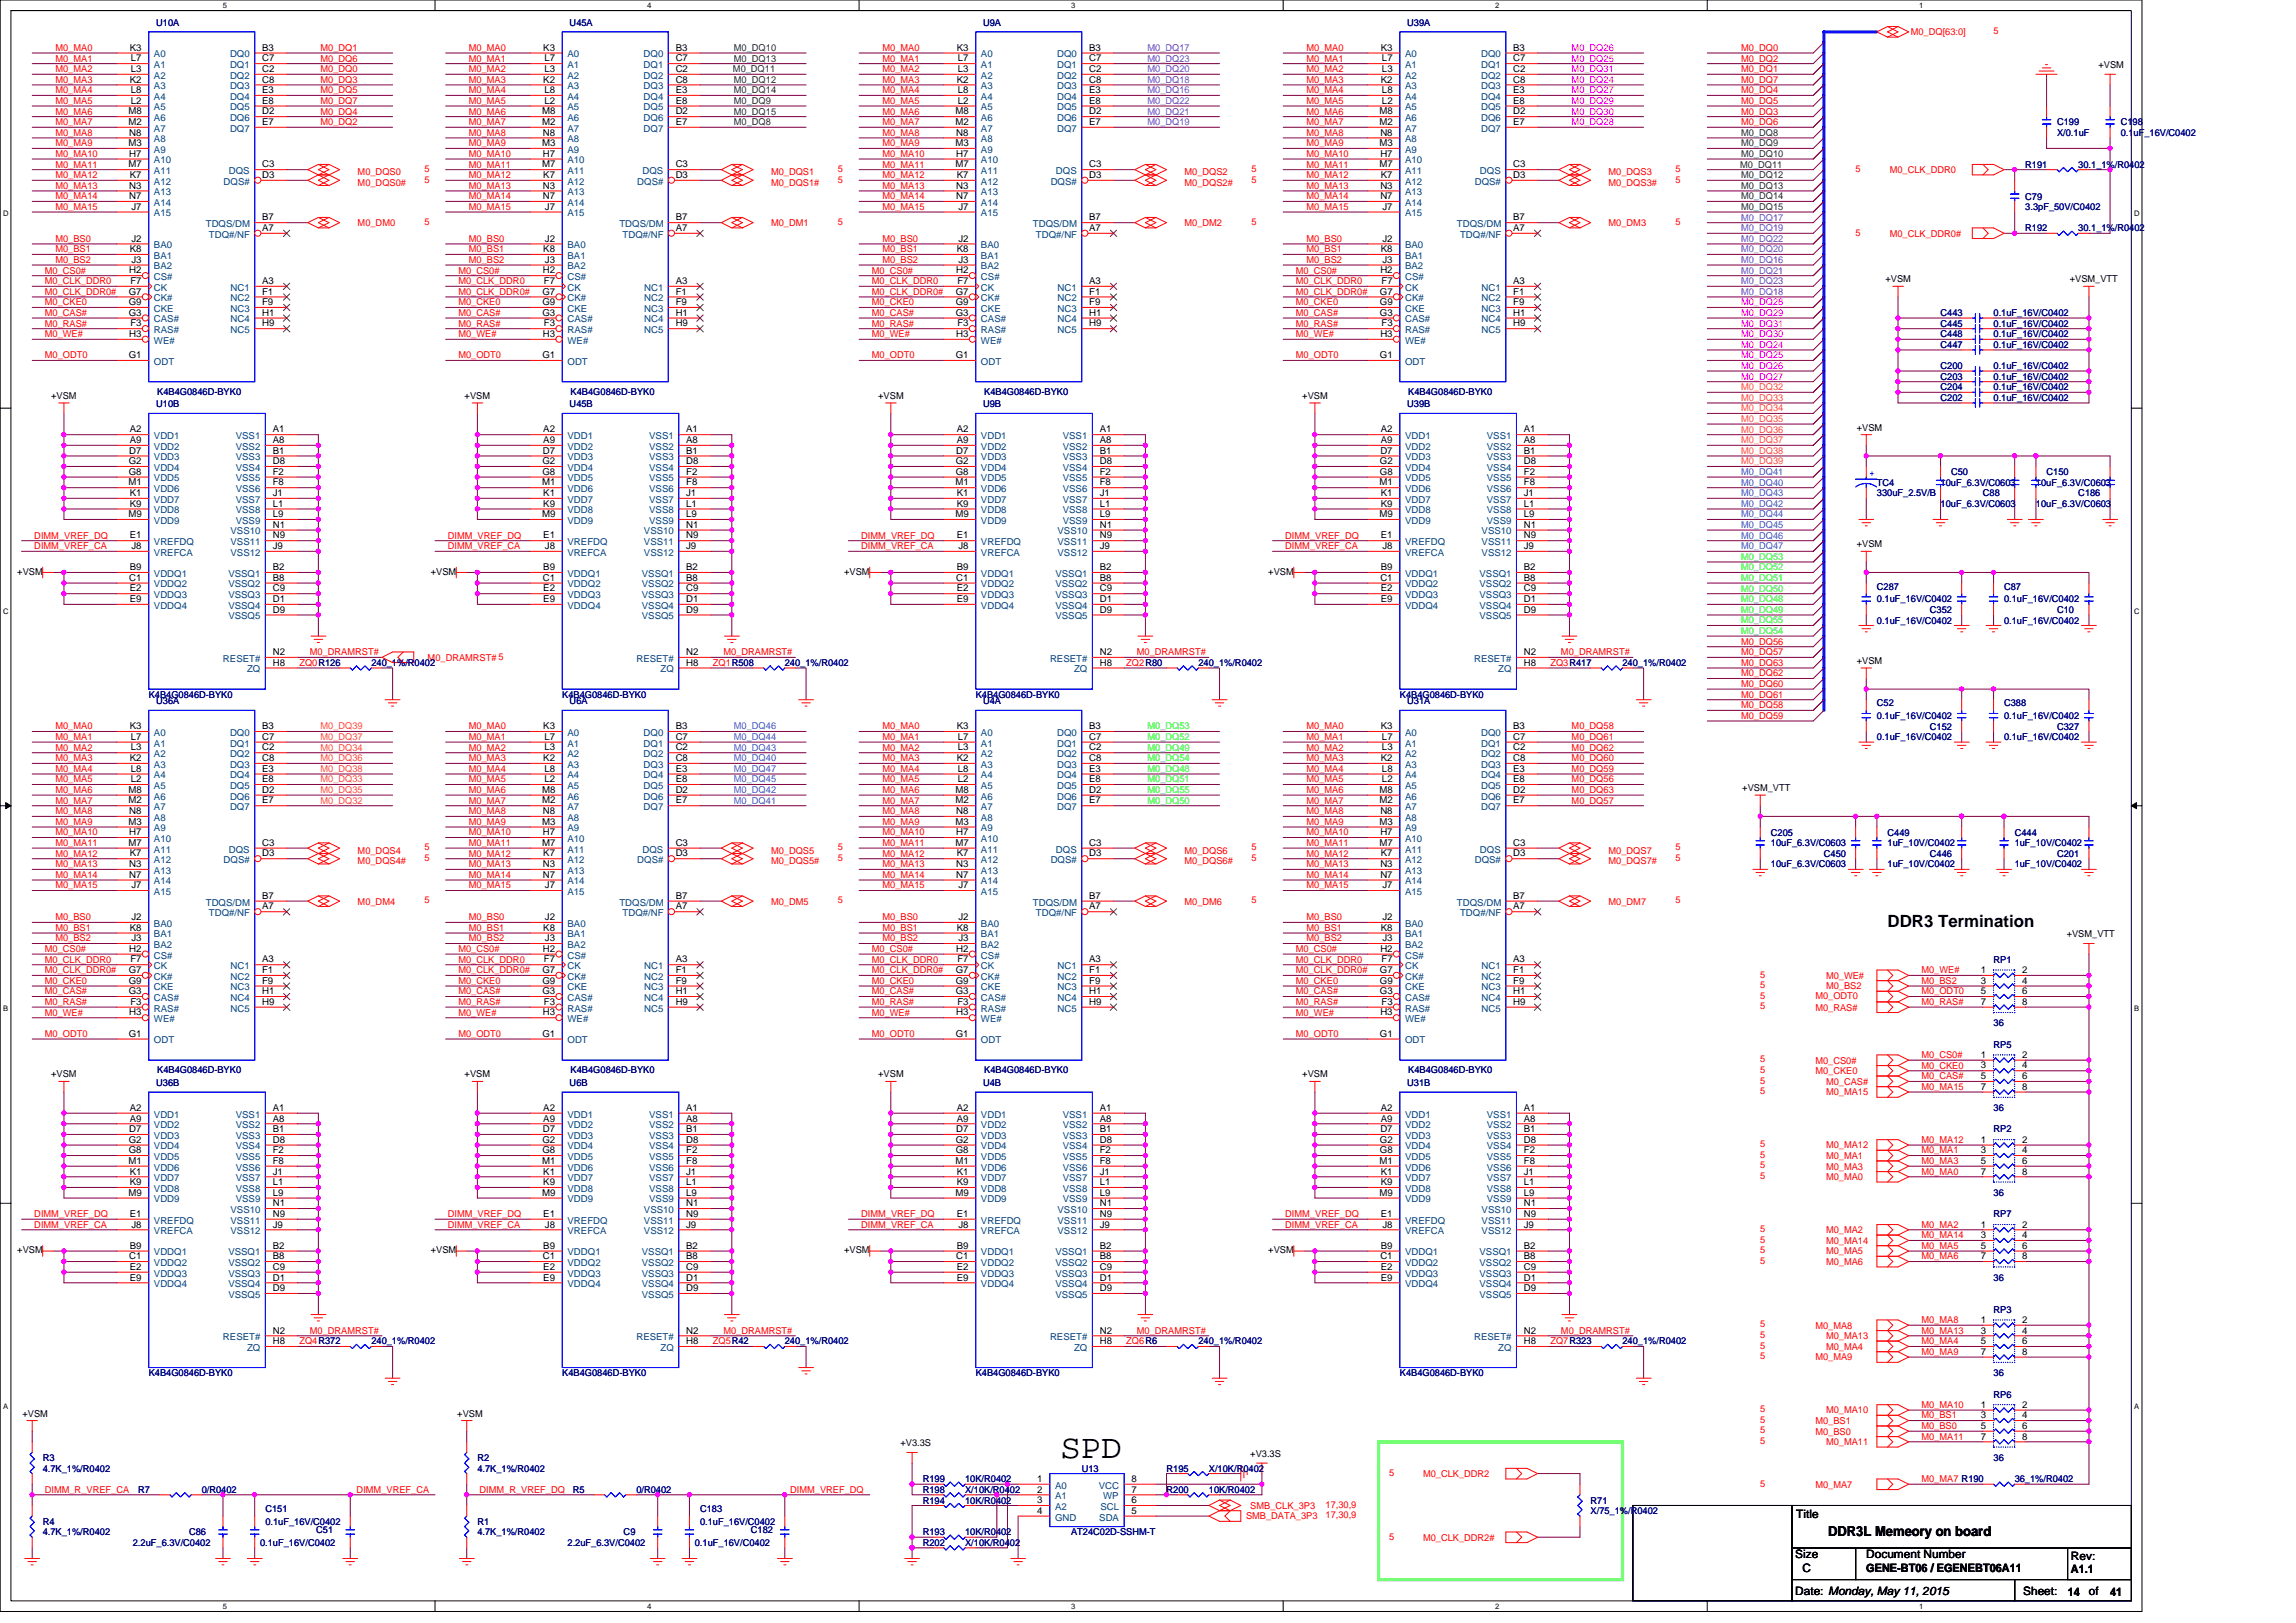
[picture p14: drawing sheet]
<svg xmlns="http://www.w3.org/2000/svg" width="297mm" height="210mm" viewBox="0 0 297 210" stroke-linecap="round" stroke-linejoin="round" font-family="sans-serif">
<defs><g id="words">
<text font-size="4.4" x="137.2" y="188.7">SPD</text>
<text font-size="2.2" x="244.2" y="120">DDR3 Termination</text>
<text font-size="1.8" x="236.5" y="198.8">DDR3L Memeory on board</text>
<g font-size="1.5">
<text x="232.4" y="196.4">Title</text>
<text x="232.3" y="201.6">Size</text>
<text x="233.2" y="203.4">C</text>
<text x="241.4" y="201.6">Document Number</text>
<text x="241.4" y="203.4">GENE-BT06 / EGENEBT06A11</text>
<text x="267.9" y="201.9">Rev:</text>
<text x="267.9" y="203.6">A1.1</text>
<text x="232.3" y="206.4">Date: Monday, May 11, 2015</text>
<text x="261.7" y="206.4">Sheet:</text>
<text x="267.5" y="206.4">14</text>
<text x="270.3" y="206.4">of</text>
<text x="273" y="206.4">41</text>
</g>
<g font-size="1.2" fill="#000080">
<text x="20.2" y="3.3">U10A</text>
<text x="73.7" y="3.3">U45A</text>
<text x="127.2" y="3.3">U9A</text>
<text x="182.1" y="3.3">U39A</text>
<text x="266.1" y="16.2">C199</text>
<text x="266.1" y="17.6">X/0.1uF</text>
<text x="274.4" y="16.2">C198</text>
<text x="274.4" y="17.6">0.1uF_16V/C0402</text>
<text x="262" y="21.7">R191</text>
<text x="268.9" y="21.7">30.1_1%/R0402</text>
<text x="262" y="29.9">R192</text>
<text x="262" y="25.8">C79</text>
<text x="262" y="27.2">3.3pF_50V/C0402</text>
<text x="268.9" y="29.9">30.1_1%/R0402</text>
<text x="251.1" y="40.9">C443</text>
<text x="257.9" y="40.9">0.1uF_16V/C0402</text>
<text x="251.1" y="42.3">C445</text>
<text x="251.1" y="45">C447</text>
<text x="251.1" y="43.6">C448</text>
<text x="251.1" y="47.8">C200</text>
<text x="257.9" y="42.3">0.1uF_16V/C0402</text>
<text x="257.9" y="45">0.1uF_16V/C0402</text>
<text x="257.9" y="43.6">0.1uF_16V/C0402</text>
<text x="257.9" y="47.8">0.1uF_16V/C0402</text>
<text x="20.2" y="52.7">U10B</text>
<text x="20.3" y="51.1">K4B4G0846D-BYK0</text>
<text x="73.7" y="52.7">U45B</text>
<text x="73.8" y="51.1">K4B4G0846D-BYK0</text>
<text x="127.2" y="52.7">U9B</text>
<text x="127.3" y="51.1">K4B4G0846D-BYK0</text>
<text x="182.1" y="52.7">U39B</text>
<text x="182.2" y="51.1">K4B4G0846D-BYK0</text>
<text x="251.1" y="51.9">C202</text>
<text x="251.1" y="50.5">C204</text>
<text x="251.1" y="49.1">C203</text>
<text x="257.9" y="51.9">0.1uF_16V/C0402</text>
<text x="257.9" y="50.5">0.1uF_16V/C0402</text>
<text x="257.9" y="49.1">0.1uF_16V/C0402</text>
<text x="242.8" y="62.8">TC4</text>
<text x="242.8" y="64.2">330uF_2.5V/B</text>
<text x="251.1" y="62.8">10uF_6.3V/C0603</text>
<text x="251.1" y="65.6">10uF_6.3V/C0603</text>
<text x="252.4" y="61.5">C50</text>
<text x="256.5" y="64.2">C88</text>
<text x="263.4" y="62.8">10uF_6.3V/C0603</text>
<text x="263.4" y="65.6">10uF_6.3V/C0603</text>
<text x="264.8" y="61.5">C150</text>
<text x="268.9" y="64.2">C186</text>
<text x="242.8" y="76.3">C287</text>
<text x="242.8" y="77.9">0.1uF_16V/C0402</text>
<text x="259.3" y="76.3">C87</text>
<text x="259.3" y="77.9">0.1uF_16V/C0402</text>
<text x="242.8" y="80.7">0.1uF_16V/C0402</text>
<text x="249.7" y="79.3">C352</text>
<text x="259.3" y="80.7">0.1uF_16V/C0402</text>
<text x="266.1" y="79.3">C10</text>
<text x="48" y="86.2">240_1%/R0402</text>
<text x="101.5" y="86.2">240_1%/R0402</text>
<text x="155" y="86.2">240_1%/R0402</text>
<text x="209.9" y="86.2">240_1%/R0402</text>
<text x="19.2" y="90.3">K4B4G0846D-BYK0</text>
<text x="20.2" y="91.1">U36A</text>
<text x="72.7" y="90.3">K4B4G0846D-BYK0</text>
<text x="73.7" y="91.1">U6A</text>
<text x="126.2" y="90.3">K4B4G0846D-BYK0</text>
<text x="127.2" y="91.1">U4A</text>
<text x="181.1" y="90.3">K4B4G0846D-BYK0</text>
<text x="182.1" y="91.1">U31A</text>
<text x="242.8" y="91.4">C52</text>
<text x="242.8" y="93">0.1uF_16V/C0402</text>
<text x="242.8" y="95.8">0.1uF_16V/C0402</text>
<text x="249.7" y="94.4">C152</text>
<text x="259.3" y="91.4">C388</text>
<text x="259.3" y="93">0.1uF_16V/C0402</text>
<text x="259.3" y="95.8">0.1uF_16V/C0402</text>
<text x="266.1" y="94.4">C327</text>
<text x="229.1" y="108.1">C205</text>
<text x="229.1" y="109.5">10uF_6.3V/C0603</text>
<text x="229.1" y="112.2">10uF_6.3V/C0603</text>
<text x="236" y="110.8">C450</text>
<text x="244.2" y="108.1">C449</text>
<text x="244.2" y="112.2">1uF_10V/C0402</text>
<text x="244.2" y="109.5">1uF_10V/C0402</text>
<text x="249.7" y="110.8">C446</text>
<text x="260.6" y="108.1">C444</text>
<text x="260.6" y="109.5">1uF_10V/C0402</text>
<text x="260.6" y="112.2">1uF_10V/C0402</text>
<text x="266.1" y="110.8">C201</text>
<text x="257.9" y="124.6">RP1</text>
<text x="257.9" y="132.8">36</text>
<text x="257.9" y="135.6">RP5</text>
<text x="20.2" y="140.5">U36B</text>
<text x="20.3" y="138.8">K4B4G0846D-BYK0</text>
<text x="73.7" y="140.5">U6B</text>
<text x="73.8" y="138.8">K4B4G0846D-BYK0</text>
<text x="127.2" y="140.5">U4B</text>
<text x="127.3" y="138.8">K4B4G0846D-BYK0</text>
<text x="182.1" y="140.5">U31B</text>
<text x="182.2" y="138.8">K4B4G0846D-BYK0</text>
<text x="257.9" y="143.8">36</text>
<text x="257.9" y="146.5">RP2</text>
<text x="257.9" y="154.7">36</text>
<text x="257.9" y="157.5">RP7</text>
<text x="257.9" y="165.7">36</text>
<text x="48" y="173.9">240_1%/R0402</text>
<text x="101.5" y="173.9">240_1%/R0402</text>
<text x="155" y="173.9">240_1%/R0402</text>
<text x="209.9" y="173.9">240_1%/R0402</text>
<text x="257.9" y="169.8">RP3</text>
<text x="19.2" y="178.1">K4B4G0846D-BYK0</text>
<text x="72.7" y="178.1">K4B4G0846D-BYK0</text>
<text x="126.2" y="178.1">K4B4G0846D-BYK0</text>
<text x="181.1" y="178.1">K4B4G0846D-BYK0</text>
<text x="257.9" y="178.1">36</text>
<text x="257.9" y="180.8">RP6</text>
<text x="5.5" y="189">R3</text>
<text x="5.5" y="190.4">4.7K_1%/R0402</text>
<text x="61.8" y="189">R2</text>
<text x="61.8" y="190.4">4.7K_1%/R0402</text>
<text x="119.4" y="191.8">R199</text>
<text x="124.9" y="191.8">10K/R0402</text>
<text x="140" y="190.4">U13</text>
<text x="150.9" y="190.4">R195</text>
<text x="156.4" y="190.4">X/10K/R0402</text>
<text x="257.9" y="189">36</text>
<text x="260.6" y="191.8">36_1%/R0402</text>
<text x="5.5" y="197.3">R4</text>
<text x="17.9" y="193.1">R7</text>
<text x="26.1" y="193.1">0/R0402</text>
<text x="34.3" y="195.6">C151</text>
<text x="34.3" y="197.3">0.1uF_16V/C0402</text>
<text x="61.8" y="197.3">R1</text>
<text x="74.1" y="193.1">R5</text>
<text x="82.3" y="193.1">0/R0402</text>
<text x="90.6" y="195.6">C183</text>
<text x="90.6" y="197.3">0.1uF_16V/C0402</text>
<text x="119.4" y="193.1">R198</text>
<text x="119.4" y="194.5">R194</text>
<text x="124.9" y="193.1">X/10K/R0402</text>
<text x="124.9" y="194.5">10K/R0402</text>
<text x="150.9" y="193.1">R200</text>
<text x="156.4" y="193.1">10K/R0402</text>
<text x="205.8" y="194.5">R71</text>
<text x="205.8" y="195.9">X/75_1%/R0402</text>
<text x="5.5" y="198.6">4.7K_1%/R0402</text>
<text x="17.2" y="200">2.2uF_6.3V/C0402</text>
<text x="24.5" y="198.6">C86</text>
<text x="33.7" y="200">0.1uF_16V/C0402</text>
<text x="40.9" y="198.4">C51</text>
<text x="61.8" y="198.6">4.7K_1%/R0402</text>
<text x="73.4" y="200">2.2uF_6.3V/C0402</text>
<text x="80.7" y="198.6">C9</text>
<text x="89.9" y="200">0.1uF_16V/C0402</text>
<text x="97.2" y="198.4">C182</text>
<text x="119.4" y="198.6">R193</text>
<text x="119.4" y="200">R202</text>
<text x="124.9" y="198.6">10K/R0402</text>
<text x="124.9" y="200">X/10K/R0402</text>
<text x="138.6" y="198.6">AT24C02D-SSHM-T</text>
</g>
<g font-size="1.2" fill="#f00">
<text x="247.2" y="4.6">M0_DQ[63:0]</text>
<text x="257.9" y="4.4">5</text>
<text x="7.2" y="6.6">M0_MA0</text>
<text x="7.2" y="10.7">M0_MA3</text>
<text x="7.2" y="8">M0_MA1</text>
<text x="7.2" y="9.3">M0_MA2</text>
<text x="41.5" y="10.7">M0_DQ3</text>
<text x="41.5" y="6.6">M0_DQ1</text>
<text x="41.5" y="9.3">M0_DQ0</text>
<text x="41.5" y="8">M0_DQ6</text>
<text x="60.7" y="6.6">M0_MA0</text>
<text x="60.7" y="10.7">M0_MA3</text>
<text x="60.7" y="8">M0_MA1</text>
<text x="60.7" y="9.3">M0_MA2</text>
<text x="114.2" y="6.6">M0_MA0</text>
<text x="114.2" y="10.7">M0_MA3</text>
<text x="114.2" y="8">M0_MA1</text>
<text x="114.2" y="9.3">M0_MA2</text>
<text x="169" y="6.6">M0_MA0</text>
<text x="169" y="10.7">M0_MA3</text>
<text x="169" y="8">M0_MA1</text>
<text x="169" y="9.3">M0_MA2</text>
<text x="225.3" y="9.3">M0_DQ1</text>
<text x="225.3" y="6.6">M0_DQ0</text>
<text x="225.3" y="8">M0_DQ2</text>
<text x="225.3" y="10.7">M0_DQ7</text>
<text x="7.2" y="13.4">M0_MA5</text>
<text x="7.2" y="12.1">M0_MA4</text>
<text x="7.2" y="16.2">M0_MA7</text>
<text x="7.2" y="14.8">M0_MA6</text>
<text x="7.2" y="17.6">M0_MA8</text>
<text x="41.5" y="16.2">M0_DQ2</text>
<text x="41.5" y="13.4">M0_DQ7</text>
<text x="41.5" y="14.8">M0_DQ4</text>
<text x="41.5" y="12.1">M0_DQ5</text>
<text x="60.7" y="13.4">M0_MA5</text>
<text x="60.7" y="12.1">M0_MA4</text>
<text x="60.7" y="16.2">M0_MA7</text>
<text x="60.7" y="14.8">M0_MA6</text>
<text x="60.7" y="17.6">M0_MA8</text>
<text x="114.2" y="13.4">M0_MA5</text>
<text x="114.2" y="12.1">M0_MA4</text>
<text x="114.2" y="16.2">M0_MA7</text>
<text x="114.2" y="14.8">M0_MA6</text>
<text x="114.2" y="17.6">M0_MA8</text>
<text x="169" y="13.4">M0_MA5</text>
<text x="169" y="12.1">M0_MA4</text>
<text x="169" y="16.2">M0_MA7</text>
<text x="169" y="14.8">M0_MA6</text>
<text x="169" y="17.6">M0_MA8</text>
<text x="225.3" y="12.1">M0_DQ4</text>
<text x="225.3" y="16.2">M0_DQ6</text>
<text x="225.3" y="14.8">M0_DQ3</text>
<text x="225.3" y="13.4">M0_DQ5</text>
<text x="7.2" y="20.3">M0_MA10</text>
<text x="7.2" y="23.1">M0_MA12</text>
<text x="7.2" y="18.9">M0_MA9</text>
<text x="7.2" y="21.7">M0_MA11</text>
<text x="46.3" y="22.7">M0_DQS0</text>
<text x="54.9" y="22.2">5</text>
<text x="54.9" y="23.6">5</text>
<text x="60.7" y="20.3">M0_MA10</text>
<text x="60.7" y="23.1">M0_MA12</text>
<text x="60.7" y="18.9">M0_MA9</text>
<text x="60.7" y="21.7">M0_MA11</text>
<text x="99.8" y="22.7">M0_DQS1</text>
<text x="108.4" y="22.2">5</text>
<text x="108.4" y="23.6">5</text>
<text x="114.2" y="20.3">M0_MA10</text>
<text x="114.2" y="23.1">M0_MA12</text>
<text x="114.2" y="18.9">M0_MA9</text>
<text x="114.2" y="21.7">M0_MA11</text>
<text x="153.2" y="22.7">M0_DQS2</text>
<text x="161.9" y="22.2">5</text>
<text x="161.9" y="23.6">5</text>
<text x="169" y="20.3">M0_MA10</text>
<text x="169" y="23.1">M0_MA12</text>
<text x="169" y="18.9">M0_MA9</text>
<text x="169" y="21.7">M0_MA11</text>
<text x="208.1" y="22.7">M0_DQS3</text>
<text x="216.8" y="22.2">5</text>
<text x="216.8" y="23.6">5</text>
<text x="240.1" y="22.2">5</text>
<text x="244.5" y="22.4">M0_CLK_DDR0</text>
<text x="7.2" y="27.2">M0_MA15</text>
<text x="7.2" y="24.4">M0_MA13</text>
<text x="7.2" y="25.8">M0_MA14</text>
<text x="46.3" y="24">M0_DQS0#</text>
<text x="46.3" y="29.3">M0_DM0</text>
<text x="54.9" y="29.1">5</text>
<text x="60.7" y="27.2">M0_MA15</text>
<text x="60.7" y="24.4">M0_MA13</text>
<text x="60.7" y="25.8">M0_MA14</text>
<text x="99.8" y="24">M0_DQS1#</text>
<text x="99.8" y="29.3">M0_DM1</text>
<text x="108.4" y="29.1">5</text>
<text x="114.2" y="27.2">M0_MA15</text>
<text x="114.2" y="24.4">M0_MA13</text>
<text x="114.2" y="25.8">M0_MA14</text>
<text x="153.2" y="24">M0_DQS2#</text>
<text x="153.2" y="29.3">M0_DM2</text>
<text x="161.9" y="29.1">5</text>
<text x="169" y="27.2">M0_MA15</text>
<text x="169" y="24.4">M0_MA13</text>
<text x="169" y="25.8">M0_MA14</text>
<text x="208.1" y="24">M0_DQS3#</text>
<text x="208.1" y="29.3">M0_DM3</text>
<text x="216.8" y="29.1">5</text>
<text x="5.8" y="35.4">M0_CS0#</text>
<text x="7.2" y="34">M0_BS2</text>
<text x="7.2" y="31.3">M0_BS0</text>
<text x="7.2" y="32.6">M0_BS1</text>
<text x="59.3" y="35.4">M0_CS0#</text>
<text x="60.7" y="34">M0_BS2</text>
<text x="60.7" y="31.3">M0_BS0</text>
<text x="60.7" y="32.6">M0_BS1</text>
<text x="112.8" y="35.4">M0_CS0#</text>
<text x="114.2" y="34">M0_BS2</text>
<text x="114.2" y="31.3">M0_BS0</text>
<text x="114.2" y="32.6">M0_BS1</text>
<text x="167.7" y="35.4">M0_CS0#</text>
<text x="169" y="34">M0_BS2</text>
<text x="169" y="31.3">M0_BS0</text>
<text x="169" y="32.6">M0_BS1</text>
<text x="240.1" y="30.5">5</text>
<text x="244.5" y="30.6">M0_CLK_DDR0#</text>
<text x="5.8" y="36.8">M0_CLK_DDR0</text>
<text x="5.8" y="38.1">M0_CLK_DDR0#</text>
<text x="5.8" y="40.9">M0_CAS#</text>
<text x="5.8" y="39.5">M0_CKE0</text>
<text x="59.3" y="36.8">M0_CLK_DDR0</text>
<text x="59.3" y="38.1">M0_CLK_DDR0#</text>
<text x="59.3" y="40.9">M0_CAS#</text>
<text x="59.3" y="39.5">M0_CKE0</text>
<text x="112.8" y="36.8">M0_CLK_DDR0</text>
<text x="112.8" y="38.1">M0_CLK_DDR0#</text>
<text x="112.8" y="40.9">M0_CAS#</text>
<text x="112.8" y="39.5">M0_CKE0</text>
<text x="167.7" y="36.8">M0_CLK_DDR0</text>
<text x="167.7" y="38.1">M0_CLK_DDR0#</text>
<text x="167.7" y="40.9">M0_CAS#</text>
<text x="167.7" y="39.5">M0_CKE0</text>
<text x="5.8" y="42.2">M0_RAS#</text>
<text x="5.8" y="43.6">M0_WE#</text>
<text x="5.8" y="46.4">M0_ODT0</text>
<text x="59.3" y="42.2">M0_RAS#</text>
<text x="59.3" y="43.6">M0_WE#</text>
<text x="59.3" y="46.4">M0_ODT0</text>
<text x="112.8" y="42.2">M0_RAS#</text>
<text x="112.8" y="43.6">M0_WE#</text>
<text x="112.8" y="46.4">M0_ODT0</text>
<text x="167.7" y="42.2">M0_RAS#</text>
<text x="167.7" y="43.6">M0_WE#</text>
<text x="167.7" y="46.4">M0_ODT0</text>
<text x="4.4" y="69.7">DIMM_VREF_DQ</text>
<text x="4.4" y="71.1">DIMM_VREF_CA</text>
<text x="57.9" y="69.7">DIMM_VREF_DQ</text>
<text x="57.9" y="71.1">DIMM_VREF_CA</text>
<text x="111.4" y="69.7">DIMM_VREF_DQ</text>
<text x="111.4" y="71.1">DIMM_VREF_CA</text>
<text x="166.3" y="69.7">DIMM_VREF_DQ</text>
<text x="166.3" y="71.1">DIMM_VREF_CA</text>
<text x="225.3" y="83.4">M0_DQ56</text>
<text x="38.7" y="86.1">ZQ0R126</text>
<text x="40.1" y="84.8">M0_DRAMRST#</text>
<text x="55.3" y="85.5">M0_DRAMRST# 5</text>
<text x="92.2" y="86.1">ZQ1R508</text>
<text x="93.6" y="84.8">M0_DRAMRST#</text>
<text x="145.7" y="86.1">ZQ2R80</text>
<text x="147.1" y="84.8">M0_DRAMRST#</text>
<text x="200.6" y="86.1">ZQ3R417</text>
<text x="201.9" y="84.8">M0_DRAMRST#</text>
<text x="225.3" y="87.5">M0_DQ62</text>
<text x="225.3" y="84.8">M0_DQ57</text>
<text x="225.3" y="88.9">M0_DQ60</text>
<text x="225.3" y="86.1">M0_DQ63</text>
<text x="7.2" y="94.4">M0_MA0</text>
<text x="7.2" y="95.7">M0_MA1</text>
<text x="60.7" y="94.4">M0_MA0</text>
<text x="60.7" y="95.7">M0_MA1</text>
<text x="114.2" y="94.4">M0_MA0</text>
<text x="114.2" y="95.7">M0_MA1</text>
<text x="169" y="94.4">M0_MA0</text>
<text x="169" y="95.7">M0_MA1</text>
<text x="203.3" y="94.4">M0_DQ58</text>
<text x="203.3" y="95.7">M0_DQ61</text>
<text x="225.3" y="90.3">M0_DQ61</text>
<text x="225.3" y="93">M0_DQ59</text>
<text x="225.3" y="91.6">M0_DQ58</text>
<text x="7.2" y="98.5">M0_MA3</text>
<text x="7.2" y="101.2">M0_MA5</text>
<text x="7.2" y="99.9">M0_MA4</text>
<text x="7.2" y="97.1">M0_MA2</text>
<text x="60.7" y="98.5">M0_MA3</text>
<text x="60.7" y="101.2">M0_MA5</text>
<text x="60.7" y="99.9">M0_MA4</text>
<text x="60.7" y="97.1">M0_MA2</text>
<text x="114.2" y="98.5">M0_MA3</text>
<text x="114.2" y="101.2">M0_MA5</text>
<text x="114.2" y="99.9">M0_MA4</text>
<text x="114.2" y="97.1">M0_MA2</text>
<text x="169" y="98.5">M0_MA3</text>
<text x="169" y="101.2">M0_MA5</text>
<text x="169" y="99.9">M0_MA4</text>
<text x="169" y="97.1">M0_MA2</text>
<text x="203.3" y="97.1">M0_DQ62</text>
<text x="203.3" y="98.5">M0_DQ60</text>
<text x="203.3" y="99.9">M0_DQ59</text>
<text x="203.3" y="101.2">M0_DQ56</text>
<text x="7.2" y="106.7">M0_MA9</text>
<text x="7.2" y="104">M0_MA7</text>
<text x="7.2" y="102.6">M0_MA6</text>
<text x="7.2" y="105.3">M0_MA8</text>
<text x="60.7" y="106.7">M0_MA9</text>
<text x="60.7" y="104">M0_MA7</text>
<text x="60.7" y="102.6">M0_MA6</text>
<text x="60.7" y="105.3">M0_MA8</text>
<text x="114.2" y="106.7">M0_MA9</text>
<text x="114.2" y="104">M0_MA7</text>
<text x="114.2" y="102.6">M0_MA6</text>
<text x="114.2" y="105.3">M0_MA8</text>
<text x="169" y="106.7">M0_MA9</text>
<text x="169" y="104">M0_MA7</text>
<text x="169" y="102.6">M0_MA6</text>
<text x="169" y="105.3">M0_MA8</text>
<text x="203.3" y="102.6">M0_DQ63</text>
<text x="203.3" y="104">M0_DQ57</text>
<text x="7.2" y="108.1">M0_MA10</text>
<text x="7.2" y="110.8">M0_MA12</text>
<text x="7.2" y="109.5">M0_MA11</text>
<text x="7.2" y="112.2">M0_MA13</text>
<text x="7.2" y="113.6">M0_MA14</text>
<text x="46.3" y="110.4">M0_DQS4</text>
<text x="46.3" y="111.8">M0_DQS4#</text>
<text x="54.9" y="110">5</text>
<text x="54.9" y="111.4">5</text>
<text x="60.7" y="108.1">M0_MA10</text>
<text x="60.7" y="110.8">M0_MA12</text>
<text x="60.7" y="109.5">M0_MA11</text>
<text x="60.7" y="112.2">M0_MA13</text>
<text x="60.7" y="113.6">M0_MA14</text>
<text x="99.8" y="110.4">M0_DQS5</text>
<text x="99.8" y="111.8">M0_DQS5#</text>
<text x="108.4" y="110">5</text>
<text x="108.4" y="111.4">5</text>
<text x="114.2" y="108.1">M0_MA10</text>
<text x="114.2" y="110.8">M0_MA12</text>
<text x="114.2" y="109.5">M0_MA11</text>
<text x="114.2" y="112.2">M0_MA13</text>
<text x="114.2" y="113.6">M0_MA14</text>
<text x="153.2" y="110.4">M0_DQS6</text>
<text x="153.2" y="111.8">M0_DQS6#</text>
<text x="161.9" y="110">5</text>
<text x="161.9" y="111.4">5</text>
<text x="169" y="108.1">M0_MA10</text>
<text x="169" y="110.8">M0_MA12</text>
<text x="169" y="109.5">M0_MA11</text>
<text x="169" y="112.2">M0_MA13</text>
<text x="169" y="113.6">M0_MA14</text>
<text x="208.1" y="110.4">M0_DQS7</text>
<text x="208.1" y="111.8">M0_DQS7#</text>
<text x="216.8" y="110">5</text>
<text x="216.8" y="111.4">5</text>
<text x="7.2" y="114.9">M0_MA15</text>
<text x="7.2" y="119.1">M0_BS0</text>
<text x="46.3" y="117">M0_DM4</text>
<text x="54.9" y="116.9">5</text>
<text x="60.7" y="114.9">M0_MA15</text>
<text x="60.7" y="119.1">M0_BS0</text>
<text x="99.8" y="117">M0_DM5</text>
<text x="108.4" y="116.9">5</text>
<text x="114.2" y="114.9">M0_MA15</text>
<text x="114.2" y="119.1">M0_BS0</text>
<text x="153.2" y="117">M0_DM6</text>
<text x="161.9" y="116.9">5</text>
<text x="169" y="114.9">M0_MA15</text>
<text x="169" y="119.1">M0_BS0</text>
<text x="208.1" y="117">M0_DM7</text>
<text x="216.8" y="116.9">5</text>
<text x="5.8" y="124.5">M0_CLK_DDR0</text>
<text x="5.8" y="125.9">M0_CLK_DDR0#</text>
<text x="5.8" y="123.2">M0_CS0#</text>
<text x="7.2" y="121.8">M0_BS2</text>
<text x="7.2" y="120.4">M0_BS1</text>
<text x="59.3" y="124.5">M0_CLK_DDR0</text>
<text x="59.3" y="125.9">M0_CLK_DDR0#</text>
<text x="59.3" y="123.2">M0_CS0#</text>
<text x="60.7" y="121.8">M0_BS2</text>
<text x="60.7" y="120.4">M0_BS1</text>
<text x="112.8" y="124.5">M0_CLK_DDR0</text>
<text x="112.8" y="125.9">M0_CLK_DDR0#</text>
<text x="112.8" y="123.2">M0_CS0#</text>
<text x="114.2" y="121.8">M0_BS2</text>
<text x="114.2" y="120.4">M0_BS1</text>
<text x="167.7" y="124.5">M0_CLK_DDR0</text>
<text x="167.7" y="125.9">M0_CLK_DDR0#</text>
<text x="167.7" y="123.2">M0_CS0#</text>
<text x="169" y="121.8">M0_BS2</text>
<text x="169" y="120.4">M0_BS1</text>
<text x="248.6" y="125.9">M0_WE#</text>
<text x="5.8" y="128.7">M0_CAS#</text>
<text x="5.8" y="130">M0_RAS#</text>
<text x="5.8" y="131.4">M0_WE#</text>
<text x="5.8" y="127.3">M0_CKE0</text>
<text x="59.3" y="128.7">M0_CAS#</text>
<text x="59.3" y="130">M0_RAS#</text>
<text x="59.3" y="131.4">M0_WE#</text>
<text x="59.3" y="127.3">M0_CKE0</text>
<text x="112.8" y="128.7">M0_CAS#</text>
<text x="112.8" y="130">M0_RAS#</text>
<text x="112.8" y="131.4">M0_WE#</text>
<text x="112.8" y="127.3">M0_CKE0</text>
<text x="167.7" y="128.7">M0_CAS#</text>
<text x="167.7" y="130">M0_RAS#</text>
<text x="167.7" y="131.4">M0_WE#</text>
<text x="167.7" y="127.3">M0_CKE0</text>
<text x="227.7" y="129.2">5</text>
<text x="227.7" y="130.6">5</text>
<text x="227.7" y="126.5">5</text>
<text x="227.7" y="127.9">5</text>
<text x="234.9" y="129.2">M0_ODT0</text>
<text x="234.9" y="130.7">M0_RAS#</text>
<text x="236.2" y="126.6">M0_WE#</text>
<text x="236.2" y="128">M0_BS2</text>
<text x="248.6" y="127.3">M0_BS2</text>
<text x="248.6" y="128.7">M0_ODT0</text>
<text x="248.6" y="130">M0_RAS#</text>
<text x="5.8" y="134.2">M0_ODT0</text>
<text x="59.3" y="134.2">M0_ODT0</text>
<text x="112.8" y="134.2">M0_ODT0</text>
<text x="167.7" y="134.2">M0_ODT0</text>
<text x="227.7" y="137.5">5</text>
<text x="234.9" y="137.6">M0_CS0#</text>
<text x="248.6" y="136.9">M0_CS0#</text>
<text x="227.7" y="138.8">5</text>
<text x="227.7" y="140.2">5</text>
<text x="227.7" y="141.6">5</text>
<text x="234.9" y="139">M0_CKE0</text>
<text x="236.2" y="140.3">M0_CAS#</text>
<text x="236.2" y="141.7">M0_MA15</text>
<text x="248.6" y="138.3">M0_CKE0</text>
<text x="248.6" y="139.6">M0_CAS#</text>
<text x="248.6" y="141">M0_MA15</text>
<text x="227.7" y="148.4">5</text>
<text x="227.7" y="149.8">5</text>
<text x="236.2" y="148.6">M0_MA12</text>
<text x="236.2" y="149.9">M0_MA1</text>
<text x="248.6" y="147.9">M0_MA12</text>
<text x="248.6" y="149.2">M0_MA1</text>
<text x="227.7" y="151.2">5</text>
<text x="227.7" y="152.5">5</text>
<text x="236.2" y="151.3">M0_MA3</text>
<text x="236.2" y="152.7">M0_MA0</text>
<text x="248.6" y="150.6">M0_MA3</text>
<text x="248.6" y="152">M0_MA0</text>
<text x="4.4" y="157.5">DIMM_VREF_DQ</text>
<text x="4.4" y="158.8">DIMM_VREF_CA</text>
<text x="57.9" y="157.5">DIMM_VREF_DQ</text>
<text x="57.9" y="158.8">DIMM_VREF_CA</text>
<text x="111.4" y="157.5">DIMM_VREF_DQ</text>
<text x="111.4" y="158.8">DIMM_VREF_CA</text>
<text x="166.3" y="157.5">DIMM_VREF_DQ</text>
<text x="166.3" y="158.8">DIMM_VREF_CA</text>
<text x="227.7" y="159.4">5</text>
<text x="227.7" y="160.8">5</text>
<text x="236.2" y="159.6">M0_MA2</text>
<text x="236.2" y="160.9">M0_MA14</text>
<text x="248.6" y="158.8">M0_MA2</text>
<text x="248.6" y="160.2">M0_MA14</text>
<text x="248.6" y="161.6">M0_MA5</text>
<text x="227.7" y="162.2">5</text>
<text x="227.7" y="163.5">5</text>
<text x="236.2" y="162.3">M0_MA5</text>
<text x="236.2" y="163.7">M0_MA6</text>
<text x="248.6" y="162.9">M0_MA6</text>
<text x="38.7" y="173.9">ZQ4R372</text>
<text x="40.1" y="172.6">M0_DRAMRST#</text>
<text x="92.2" y="173.9">ZQ5R42</text>
<text x="93.6" y="172.6">M0_DRAMRST#</text>
<text x="145.7" y="173.9">ZQ6R6</text>
<text x="147.1" y="172.6">M0_DRAMRST#</text>
<text x="200.6" y="173.9">ZQ7R323</text>
<text x="201.9" y="172.6">M0_DRAMRST#</text>
<text x="227.7" y="171.7">5</text>
<text x="227.7" y="173.1">5</text>
<text x="234.9" y="171.9">M0_MA8</text>
<text x="236.2" y="173.3">M0_MA13</text>
<text x="248.6" y="171.2">M0_MA8</text>
<text x="248.6" y="172.6">M0_MA13</text>
<text x="248.6" y="173.9">M0_MA4</text>
<text x="227.7" y="175.9">5</text>
<text x="227.7" y="174.5">5</text>
<text x="234.9" y="176">M0_MA9</text>
<text x="236.2" y="174.6">M0_MA4</text>
<text x="248.6" y="175.3">M0_MA9</text>
<text x="227.7" y="184.1">5</text>
<text x="227.7" y="185.5">5</text>
<text x="227.7" y="182.7">5</text>
<text x="234.9" y="184.2">M0_BS1</text>
<text x="234.9" y="185.6">M0_BS0</text>
<text x="236.2" y="182.9">M0_MA10</text>
<text x="248.6" y="182.2">M0_MA10</text>
<text x="248.6" y="183.5">M0_BS1</text>
<text x="248.6" y="184.9">M0_BS0</text>
<text x="179.7" y="191">5</text>
<text x="184.1" y="191.1">M0_CLK_DDR2</text>
<text x="227.7" y="186.8">5</text>
<text x="236.2" y="187">M0_MA11</text>
<text x="248.6" y="191.7">M0_MA7 R190</text>
<text x="248.6" y="186.3">M0_MA11</text>
<text x="5.8" y="193.1">DIMM_R_VREF_CA</text>
<text x="46.1" y="193.1">DIMM_VREF_CA</text>
<text x="62" y="193.1">DIMM_R_VREF_DQ</text>
<text x="102.2" y="193.1">DIMM_VREF_DQ</text>
<text x="161.2" y="196.6">SMB_DATA_3P3</text>
<text x="161.8" y="195.2">SMB_CLK_3P3</text>
<text x="171.5" y="195.1">17,30,9</text>
<text x="171.5" y="196.4">17,30,9</text>
<text x="227.7" y="192.3">5</text>
<text x="234.9" y="192.5">M0_MA7</text>
<text x="179.7" y="199.2">5</text>
<text x="184.1" y="199.3">M0_CLK_DDR2#</text>
</g>
<g font-size="1.2">
<text x="16.8" y="6.6">K3</text>
<text x="16.8" y="10.7">K2</text>
<text x="16.9" y="7.9">L7</text>
<text x="16.9" y="9.3">L3</text>
<text x="33.9" y="6.6">B3</text>
<text x="33.9" y="7.9">C7</text>
<text x="33.9" y="9.3">C2</text>
<text x="33.9" y="10.7">C8</text>
<text x="70.3" y="6.6">K3</text>
<text x="70.3" y="10.7">K2</text>
<text x="70.4" y="7.9">L7</text>
<text x="70.4" y="9.3">L3</text>
<text x="87.4" y="6.6">B3</text>
<text x="87.4" y="7.9">C7</text>
<text x="87.4" y="9.3">C2</text>
<text x="87.4" y="10.7">C8</text>
<text x="123.8" y="6.6">K3</text>
<text x="123.8" y="10.7">K2</text>
<text x="123.9" y="7.9">L7</text>
<text x="123.9" y="9.3">L3</text>
<text x="140.9" y="6.6">B3</text>
<text x="140.9" y="7.9">C7</text>
<text x="140.9" y="9.3">C2</text>
<text x="140.9" y="10.7">C8</text>
<text x="178.6" y="6.6">K3</text>
<text x="178.6" y="10.7">K2</text>
<text x="178.8" y="7.9">L7</text>
<text x="178.8" y="9.3">L3</text>
<text x="195.8" y="6.6">B3</text>
<text x="195.8" y="7.9">C7</text>
<text x="195.8" y="9.3">C2</text>
<text x="195.8" y="10.7">C8</text>
<text x="271.5" y="8.8">+VSM</text>
<text x="16.6" y="14.8">M8</text>
<text x="16.6" y="16.2">M2</text>
<text x="16.7" y="17.5">N8</text>
<text x="16.9" y="12">L8</text>
<text x="16.9" y="13.4">L2</text>
<text x="33.9" y="12">E3</text>
<text x="33.9" y="13.4">E8</text>
<text x="33.9" y="14.8">D2</text>
<text x="33.9" y="16.2">E7</text>
<text x="70.1" y="14.8">M8</text>
<text x="70.1" y="16.2">M2</text>
<text x="70.2" y="17.5">N8</text>
<text x="70.4" y="12">L8</text>
<text x="70.4" y="13.4">L2</text>
<text x="87.4" y="12">E3</text>
<text x="87.4" y="13.4">E8</text>
<text x="87.4" y="14.8">D2</text>
<text x="87.4" y="16.2">E7</text>
<text x="123.6" y="14.8">M8</text>
<text x="123.6" y="16.2">M2</text>
<text x="123.7" y="17.5">N8</text>
<text x="123.9" y="12">L8</text>
<text x="123.9" y="13.4">L2</text>
<text x="140.9" y="12">E3</text>
<text x="140.9" y="13.4">E8</text>
<text x="140.9" y="14.8">D2</text>
<text x="140.9" y="16.2">E7</text>
<text x="178.5" y="14.8">M8</text>
<text x="178.5" y="16.2">M2</text>
<text x="178.6" y="17.5">N8</text>
<text x="178.8" y="12">L8</text>
<text x="178.8" y="13.4">L2</text>
<text x="195.8" y="12">E3</text>
<text x="195.8" y="13.4">E8</text>
<text x="195.8" y="14.8">D2</text>
<text x="195.8" y="16.2">E7</text>
<text x="16.6" y="18.9">M3</text>
<text x="16.6" y="21.7">M7</text>
<text x="16.7" y="20.3">H7</text>
<text x="16.8" y="23">K7</text>
<text x="33.9" y="21.7">C3</text>
<text x="33.9" y="23">D3</text>
<text x="70.1" y="18.9">M3</text>
<text x="70.1" y="21.7">M7</text>
<text x="70.2" y="20.3">H7</text>
<text x="70.3" y="23">K7</text>
<text x="87.4" y="21.7">C3</text>
<text x="87.4" y="23">D3</text>
<text x="123.6" y="18.9">M3</text>
<text x="123.6" y="21.7">M7</text>
<text x="123.7" y="20.3">H7</text>
<text x="123.8" y="23">K7</text>
<text x="140.9" y="21.7">C3</text>
<text x="140.9" y="23">D3</text>
<text x="178.5" y="18.9">M3</text>
<text x="178.5" y="21.7">M7</text>
<text x="178.6" y="20.3">H7</text>
<text x="178.6" y="23">K7</text>
<text x="195.8" y="21.7">C3</text>
<text x="195.8" y="23">D3</text>
<text x="16.7" y="24.4">N3</text>
<text x="16.7" y="25.8">N7</text>
<text x="17" y="27.1">J7</text>
<text x="33.9" y="29.9">A7</text>
<text x="33.9" y="28.5">B7</text>
<text x="70.2" y="24.4">N3</text>
<text x="70.2" y="25.8">N7</text>
<text x="70.5" y="27.1">J7</text>
<text x="87.4" y="29.9">A7</text>
<text x="87.4" y="28.5">B7</text>
<text x="123.7" y="24.4">N3</text>
<text x="123.7" y="25.8">N7</text>
<text x="124" y="27.1">J7</text>
<text x="140.9" y="29.9">A7</text>
<text x="140.9" y="28.5">B7</text>
<text x="178.6" y="24.4">N3</text>
<text x="178.6" y="25.8">N7</text>
<text x="178.9" y="27.1">J7</text>
<text x="195.8" y="29.9">A7</text>
<text x="195.8" y="28.5">B7</text>
<text x="16.7" y="35.4">H2</text>
<text x="16.8" y="32.6">K8</text>
<text x="17" y="31.3">J2</text>
<text x="17" y="34">J3</text>
<text x="70.2" y="35.4">H2</text>
<text x="70.3" y="32.6">K8</text>
<text x="70.5" y="31.3">J2</text>
<text x="70.5" y="34">J3</text>
<text x="123.7" y="35.4">H2</text>
<text x="123.8" y="32.6">K8</text>
<text x="124" y="31.3">J2</text>
<text x="124" y="34">J3</text>
<text x="178.6" y="35.4">H2</text>
<text x="178.6" y="32.6">K8</text>
<text x="178.9" y="31.3">J2</text>
<text x="178.9" y="34">J3</text>
<text x="16.7" y="38.1">G7</text>
<text x="16.7" y="39.5">G9</text>
<text x="16.7" y="40.9">G3</text>
<text x="16.9" y="36.7">F7</text>
<text x="33.9" y="36.7">A3</text>
<text x="33.9" y="38.1">F1</text>
<text x="33.9" y="39.5">F9</text>
<text x="33.9" y="40.9">H1</text>
<text x="70.2" y="38.1">G7</text>
<text x="70.2" y="39.5">G9</text>
<text x="70.2" y="40.9">G3</text>
<text x="70.4" y="36.7">F7</text>
<text x="87.4" y="36.7">A3</text>
<text x="87.4" y="38.1">F1</text>
<text x="87.4" y="39.5">F9</text>
<text x="87.4" y="40.9">H1</text>
<text x="123.7" y="38.1">G7</text>
<text x="123.7" y="39.5">G9</text>
<text x="123.7" y="40.9">G3</text>
<text x="123.9" y="36.7">F7</text>
<text x="140.9" y="36.7">A3</text>
<text x="140.9" y="38.1">F1</text>
<text x="140.9" y="39.5">F9</text>
<text x="140.9" y="40.9">H1</text>
<text x="178.5" y="38.1">G7</text>
<text x="178.5" y="39.5">G9</text>
<text x="178.5" y="40.9">G3</text>
<text x="178.7" y="36.7">F7</text>
<text x="195.8" y="36.7">A3</text>
<text x="195.8" y="38.1">F1</text>
<text x="195.8" y="39.5">F9</text>
<text x="195.8" y="40.9">H1</text>
<text x="243.9" y="36.5">+VSM</text>
<text x="267.8" y="36.5">+VSM_VTT</text>
<text x="16.7" y="46.3">G1</text>
<text x="16.7" y="43.6">H3</text>
<text x="16.9" y="42.2">F3</text>
<text x="33.9" y="42.2">H9</text>
<text x="70.2" y="46.3">G1</text>
<text x="70.2" y="43.6">H3</text>
<text x="70.4" y="42.2">F3</text>
<text x="87.4" y="42.2">H9</text>
<text x="123.7" y="46.3">G1</text>
<text x="123.7" y="43.6">H3</text>
<text x="123.9" y="42.2">F3</text>
<text x="140.9" y="42.2">H9</text>
<text x="178.5" y="46.3">G1</text>
<text x="178.6" y="43.6">H3</text>
<text x="178.7" y="42.2">F3</text>
<text x="195.8" y="42.2">H9</text>
<text x="6.6" y="51.6">+VSM</text>
<text x="60.1" y="51.6">+VSM</text>
<text x="113.6" y="51.6">+VSM</text>
<text x="168.5" y="51.6">+VSM</text>
<text x="16.7" y="58.7">D7</text>
<text x="16.8" y="55.9">A2</text>
<text x="16.8" y="57.3">A9</text>
<text x="35.3" y="55.9">A1</text>
<text x="35.3" y="57.3">A8</text>
<text x="35.3" y="58.7">B1</text>
<text x="70.2" y="58.7">D7</text>
<text x="70.3" y="55.9">A2</text>
<text x="70.3" y="57.3">A9</text>
<text x="88.8" y="55.9">A1</text>
<text x="88.8" y="57.3">A8</text>
<text x="88.8" y="58.7">B1</text>
<text x="123.7" y="58.7">D7</text>
<text x="123.8" y="55.9">A2</text>
<text x="123.8" y="57.3">A9</text>
<text x="142.3" y="55.9">A1</text>
<text x="142.3" y="57.3">A8</text>
<text x="142.3" y="58.7">B1</text>
<text x="178.6" y="58.7">D7</text>
<text x="178.6" y="55.9">A2</text>
<text x="178.6" y="57.3">A9</text>
<text x="197.1" y="55.9">A1</text>
<text x="197.1" y="57.3">A8</text>
<text x="197.1" y="58.7">B1</text>
<text x="240.2" y="55.7">+VSM</text>
<text x="16.6" y="62.8">M1</text>
<text x="16.7" y="60">G2</text>
<text x="16.7" y="61.4">G8</text>
<text x="16.8" y="64.2">K1</text>
<text x="16.8" y="65.6">K9</text>
<text x="35.3" y="60">D8</text>
<text x="35.3" y="61.4">F2</text>
<text x="35.3" y="62.8">F8</text>
<text x="35.3" y="64.2">J1</text>
<text x="35.3" y="65.6">L1</text>
<text x="70.1" y="62.8">M1</text>
<text x="70.2" y="60">G2</text>
<text x="70.2" y="61.4">G8</text>
<text x="70.3" y="64.2">K1</text>
<text x="70.3" y="65.6">K9</text>
<text x="88.8" y="60">D8</text>
<text x="88.8" y="61.4">F2</text>
<text x="88.8" y="62.8">F8</text>
<text x="88.8" y="64.2">J1</text>
<text x="88.8" y="65.6">L1</text>
<text x="123.6" y="62.8">M1</text>
<text x="123.7" y="60">G2</text>
<text x="123.7" y="61.4">G8</text>
<text x="123.8" y="64.2">K1</text>
<text x="123.8" y="65.6">K9</text>
<text x="142.3" y="60">D8</text>
<text x="142.3" y="61.4">F2</text>
<text x="142.3" y="62.8">F8</text>
<text x="142.3" y="64.2">J1</text>
<text x="142.3" y="65.6">L1</text>
<text x="178.5" y="62.8">M1</text>
<text x="178.5" y="60">G2</text>
<text x="178.5" y="61.4">G8</text>
<text x="178.6" y="64.2">K1</text>
<text x="178.6" y="65.6">K9</text>
<text x="197.1" y="60">D8</text>
<text x="197.1" y="61.4">F2</text>
<text x="197.1" y="62.8">F8</text>
<text x="197.1" y="64.2">J1</text>
<text x="197.1" y="65.6">L1</text>
<text x="16.6" y="66.9">M9</text>
<text x="16.8" y="69.7">E1</text>
<text x="17" y="71">J8</text>
<text x="35.3" y="66.9">L9</text>
<text x="35.3" y="68.3">N1</text>
<text x="35.3" y="69.7">N9</text>
<text x="35.3" y="71">J9</text>
<text x="70.1" y="66.9">M9</text>
<text x="70.3" y="69.7">E1</text>
<text x="70.5" y="71">J8</text>
<text x="88.8" y="66.9">L9</text>
<text x="88.8" y="68.3">N1</text>
<text x="88.8" y="69.7">N9</text>
<text x="88.8" y="71">J9</text>
<text x="123.6" y="66.9">M9</text>
<text x="123.8" y="69.7">E1</text>
<text x="124" y="71">J8</text>
<text x="142.3" y="66.9">L9</text>
<text x="142.3" y="68.3">N1</text>
<text x="142.3" y="69.7">N9</text>
<text x="142.3" y="71">J9</text>
<text x="178.5" y="66.9">M9</text>
<text x="178.6" y="69.7">E1</text>
<text x="178.9" y="71">J8</text>
<text x="197.1" y="68.3">N1</text>
<text x="197.1" y="69.7">N9</text>
<text x="197.1" y="71">J9</text>
<text x="197.1" y="66.9">L9</text>
<text x="240.2" y="70.8">+VSM</text>
<text x="2.2" y="74.4">+VSM</text>
<text x="16.7" y="75.1">C1</text>
<text x="16.8" y="73.8">B9</text>
<text x="16.8" y="76.5">E2</text>
<text x="16.8" y="77.9">E9</text>
<text x="35.3" y="73.8">B2</text>
<text x="35.3" y="75.1">B8</text>
<text x="35.3" y="76.5">C9</text>
<text x="35.3" y="77.9">D1</text>
<text x="55.7" y="74.4">+VSM</text>
<text x="70.2" y="75.1">C1</text>
<text x="70.3" y="73.8">B9</text>
<text x="70.3" y="76.5">E2</text>
<text x="70.3" y="77.9">E9</text>
<text x="88.8" y="73.8">B2</text>
<text x="88.8" y="75.1">B8</text>
<text x="88.8" y="76.5">C9</text>
<text x="88.8" y="77.9">D1</text>
<text x="109.2" y="74.4">+VSM</text>
<text x="123.7" y="75.1">C1</text>
<text x="123.8" y="73.8">B9</text>
<text x="123.8" y="76.5">E2</text>
<text x="123.8" y="77.9">E9</text>
<text x="142.3" y="73.8">B2</text>
<text x="142.3" y="75.1">B8</text>
<text x="142.3" y="76.5">C9</text>
<text x="142.3" y="77.9">D1</text>
<text x="164.1" y="74.4">+VSM</text>
<text x="178.6" y="75.1">C1</text>
<text x="178.6" y="73.8">B9</text>
<text x="178.6" y="76.5">E2</text>
<text x="178.6" y="77.9">E9</text>
<text x="197.1" y="73.8">B2</text>
<text x="197.1" y="75.1">B8</text>
<text x="197.1" y="76.5">C9</text>
<text x="197.1" y="77.9">D1</text>
<text x="35.3" y="79.3">D9</text>
<text x="88.8" y="79.3">D9</text>
<text x="142.3" y="79.3">D9</text>
<text x="197.1" y="79.3">D9</text>
<text x="35.3" y="86.1">H8</text>
<text x="35.3" y="84.8">N2</text>
<text x="88.8" y="86.1">H8</text>
<text x="88.8" y="84.8">N2</text>
<text x="142.3" y="86.1">H8</text>
<text x="142.3" y="84.8">N2</text>
<text x="197.1" y="86.1">H8</text>
<text x="197.1" y="84.8">N2</text>
<text x="240.2" y="85.9">+VSM</text>
<text x="16.8" y="94.3">K3</text>
<text x="16.9" y="95.7">L7</text>
<text x="33.9" y="94.3">B3</text>
<text x="33.9" y="95.7">C7</text>
<text x="70.3" y="94.3">K3</text>
<text x="70.4" y="95.7">L7</text>
<text x="87.4" y="94.3">B3</text>
<text x="87.4" y="95.7">C7</text>
<text x="123.8" y="94.3">K3</text>
<text x="123.9" y="95.7">L7</text>
<text x="140.9" y="94.3">B3</text>
<text x="140.9" y="95.7">C7</text>
<text x="178.6" y="94.3">K3</text>
<text x="178.8" y="95.7">L7</text>
<text x="195.8" y="94.3">B3</text>
<text x="195.8" y="95.7">C7</text>
<text x="16.8" y="98.5">K2</text>
<text x="16.9" y="97.1">L3</text>
<text x="16.9" y="99.8">L8</text>
<text x="16.9" y="101.2">L2</text>
<text x="33.9" y="97.1">C2</text>
<text x="33.9" y="98.5">C8</text>
<text x="33.9" y="99.8">E3</text>
<text x="33.9" y="101.2">E8</text>
<text x="70.3" y="98.5">K2</text>
<text x="70.4" y="97.1">L3</text>
<text x="70.4" y="99.8">L8</text>
<text x="70.4" y="101.2">L2</text>
<text x="87.4" y="97.1">C2</text>
<text x="87.4" y="98.5">C8</text>
<text x="87.4" y="99.8">E3</text>
<text x="87.4" y="101.2">E8</text>
<text x="123.8" y="98.5">K2</text>
<text x="123.9" y="97.1">L3</text>
<text x="123.9" y="99.8">L8</text>
<text x="123.9" y="101.2">L2</text>
<text x="140.9" y="97.1">C2</text>
<text x="140.9" y="98.5">C8</text>
<text x="140.9" y="99.8">E3</text>
<text x="140.9" y="101.2">E8</text>
<text x="178.6" y="98.5">K2</text>
<text x="178.8" y="97.1">L3</text>
<text x="178.8" y="99.8">L8</text>
<text x="178.8" y="101.2">L2</text>
<text x="195.8" y="97.1">C2</text>
<text x="195.8" y="98.5">C8</text>
<text x="195.8" y="99.8">E3</text>
<text x="195.8" y="101.2">E8</text>
<text x="16.6" y="102.6">M8</text>
<text x="16.6" y="103.9">M2</text>
<text x="16.6" y="106.7">M3</text>
<text x="16.7" y="105.3">N8</text>
<text x="33.9" y="102.6">D2</text>
<text x="33.9" y="103.9">E7</text>
<text x="70.1" y="102.6">M8</text>
<text x="70.1" y="103.9">M2</text>
<text x="70.1" y="106.7">M3</text>
<text x="70.2" y="105.3">N8</text>
<text x="87.4" y="102.6">D2</text>
<text x="87.4" y="103.9">E7</text>
<text x="123.6" y="102.6">M8</text>
<text x="123.6" y="103.9">M2</text>
<text x="123.6" y="106.7">M3</text>
<text x="123.7" y="105.3">N8</text>
<text x="140.9" y="102.6">D2</text>
<text x="140.9" y="103.9">E7</text>
<text x="178.5" y="102.6">M8</text>
<text x="178.5" y="103.9">M2</text>
<text x="178.5" y="106.7">M3</text>
<text x="178.6" y="105.3">N8</text>
<text x="195.8" y="102.6">D2</text>
<text x="195.8" y="103.9">E7</text>
<text x="225.4" y="102.3">+VSM_VTT</text>
<text x="16.6" y="109.4">M7</text>
<text x="16.7" y="108.1">H7</text>
<text x="16.7" y="112.2">N3</text>
<text x="16.7" y="113.6">N7</text>
<text x="16.8" y="110.8">K7</text>
<text x="33.9" y="109.4">C3</text>
<text x="33.9" y="110.8">D3</text>
<text x="70.1" y="109.4">M7</text>
<text x="70.2" y="108.1">H7</text>
<text x="70.2" y="112.2">N3</text>
<text x="70.2" y="113.6">N7</text>
<text x="70.3" y="110.8">K7</text>
<text x="87.4" y="109.4">C3</text>
<text x="87.4" y="110.8">D3</text>
<text x="123.6" y="109.4">M7</text>
<text x="123.7" y="108.1">H7</text>
<text x="123.7" y="112.2">N3</text>
<text x="123.7" y="113.6">N7</text>
<text x="123.8" y="110.8">K7</text>
<text x="140.9" y="109.4">C3</text>
<text x="140.9" y="110.8">D3</text>
<text x="178.5" y="109.4">M7</text>
<text x="178.6" y="108.1">H7</text>
<text x="178.6" y="112.2">N3</text>
<text x="178.6" y="113.6">N7</text>
<text x="178.6" y="110.8">K7</text>
<text x="195.8" y="109.4">C3</text>
<text x="195.8" y="110.8">D3</text>
<text x="17" y="114.9">J7</text>
<text x="17" y="119">J2</text>
<text x="33.9" y="117.7">A7</text>
<text x="33.9" y="116.3">B7</text>
<text x="70.5" y="114.9">J7</text>
<text x="70.5" y="119">J2</text>
<text x="87.4" y="117.7">A7</text>
<text x="87.4" y="116.3">B7</text>
<text x="124" y="114.9">J7</text>
<text x="124" y="119">J2</text>
<text x="140.9" y="117.7">A7</text>
<text x="140.9" y="116.3">B7</text>
<text x="178.9" y="114.9">J7</text>
<text x="178.9" y="119">J2</text>
<text x="195.8" y="117.7">A7</text>
<text x="195.8" y="116.3">B7</text>
<text x="16.7" y="125.9">G7</text>
<text x="16.7" y="123.1">H2</text>
<text x="16.8" y="120.4">K8</text>
<text x="16.9" y="124.5">F7</text>
<text x="17" y="121.8">J3</text>
<text x="33.9" y="124.5">A3</text>
<text x="33.9" y="125.9">F1</text>
<text x="70.2" y="125.9">G7</text>
<text x="70.2" y="123.1">H2</text>
<text x="70.3" y="120.4">K8</text>
<text x="70.4" y="124.5">F7</text>
<text x="70.5" y="121.8">J3</text>
<text x="87.4" y="124.5">A3</text>
<text x="87.4" y="125.9">F1</text>
<text x="123.7" y="125.9">G7</text>
<text x="123.7" y="123.1">H2</text>
<text x="123.8" y="120.4">K8</text>
<text x="123.9" y="124.5">F7</text>
<text x="124" y="121.8">J3</text>
<text x="140.9" y="124.5">A3</text>
<text x="140.9" y="125.9">F1</text>
<text x="178.5" y="125.9">G7</text>
<text x="178.6" y="123.1">H2</text>
<text x="178.6" y="120.4">K8</text>
<text x="178.7" y="124.5">F7</text>
<text x="178.9" y="121.8">J3</text>
<text x="195.8" y="124.5">A3</text>
<text x="195.8" y="125.9">F1</text>
<text x="256.3" y="125.9">1</text>
<text x="261.6" y="125.9">2</text>
<text x="267.4" y="121.3">+VSM_VTT</text>
<text x="16.7" y="127.3">G9</text>
<text x="16.7" y="128.6">G3</text>
<text x="16.7" y="131.4">H3</text>
<text x="16.9" y="130">F3</text>
<text x="33.9" y="127.3">F9</text>
<text x="33.9" y="128.6">H1</text>
<text x="33.9" y="130">H9</text>
<text x="70.2" y="127.3">G9</text>
<text x="70.2" y="128.6">G3</text>
<text x="70.2" y="131.4">H3</text>
<text x="70.4" y="130">F3</text>
<text x="87.4" y="127.3">F9</text>
<text x="87.4" y="128.6">H1</text>
<text x="87.4" y="130">H9</text>
<text x="123.7" y="127.3">G9</text>
<text x="123.7" y="128.6">G3</text>
<text x="123.7" y="131.4">H3</text>
<text x="123.9" y="130">F3</text>
<text x="140.9" y="127.3">F9</text>
<text x="140.9" y="128.6">H1</text>
<text x="140.9" y="130">H9</text>
<text x="178.5" y="127.3">G9</text>
<text x="178.5" y="128.6">G3</text>
<text x="178.6" y="131.4">H3</text>
<text x="178.7" y="130">F3</text>
<text x="195.8" y="127.3">F9</text>
<text x="195.8" y="128.6">H1</text>
<text x="195.8" y="130">H9</text>
<text x="256.3" y="127.3">3</text>
<text x="256.3" y="128.6">5</text>
<text x="256.3" y="130">7</text>
<text x="261.6" y="127.3">4</text>
<text x="261.6" y="128.6">6</text>
<text x="261.6" y="130">8</text>
<text x="16.7" y="134.1">G1</text>
<text x="70.2" y="134.1">G1</text>
<text x="123.7" y="134.1">G1</text>
<text x="178.5" y="134.1">G1</text>
<text x="256.3" y="136.9">1</text>
<text x="261.6" y="136.9">2</text>
<text x="6.6" y="139.4">+VSM</text>
<text x="16.8" y="143.7">A2</text>
<text x="35.3" y="143.7">A1</text>
<text x="60.1" y="139.4">+VSM</text>
<text x="70.3" y="143.7">A2</text>
<text x="88.8" y="143.7">A1</text>
<text x="113.6" y="139.4">+VSM</text>
<text x="123.8" y="143.7">A2</text>
<text x="142.3" y="143.7">A1</text>
<text x="168.5" y="139.4">+VSM</text>
<text x="178.6" y="143.7">A2</text>
<text x="197.1" y="143.7">A1</text>
<text x="256.3" y="138.2">3</text>
<text x="256.3" y="139.6">5</text>
<text x="256.3" y="141">7</text>
<text x="261.6" y="138.2">4</text>
<text x="261.6" y="139.6">6</text>
<text x="261.6" y="141">8</text>
<text x="16.7" y="147.8">G2</text>
<text x="16.7" y="149.2">G8</text>
<text x="16.7" y="146.5">D7</text>
<text x="16.8" y="145.1">A9</text>
<text x="35.3" y="145.1">A8</text>
<text x="35.3" y="146.5">B1</text>
<text x="35.3" y="147.8">D8</text>
<text x="35.3" y="149.2">F2</text>
<text x="70.2" y="147.8">G2</text>
<text x="70.2" y="149.2">G8</text>
<text x="70.2" y="146.5">D7</text>
<text x="70.3" y="145.1">A9</text>
<text x="88.8" y="145.1">A8</text>
<text x="88.8" y="146.5">B1</text>
<text x="88.8" y="147.8">D8</text>
<text x="88.8" y="149.2">F2</text>
<text x="123.7" y="147.8">G2</text>
<text x="123.7" y="149.2">G8</text>
<text x="123.7" y="146.5">D7</text>
<text x="123.8" y="145.1">A9</text>
<text x="142.3" y="145.1">A8</text>
<text x="142.3" y="146.5">B1</text>
<text x="142.3" y="147.8">D8</text>
<text x="142.3" y="149.2">F2</text>
<text x="178.5" y="147.8">G2</text>
<text x="178.5" y="149.2">G8</text>
<text x="178.6" y="146.5">D7</text>
<text x="178.6" y="145.1">A9</text>
<text x="197.1" y="145.1">A8</text>
<text x="197.1" y="146.5">B1</text>
<text x="197.1" y="147.8">D8</text>
<text x="197.1" y="149.2">F2</text>
<text x="256.3" y="147.8">1</text>
<text x="256.3" y="149.2">3</text>
<text x="261.6" y="147.8">2</text>
<text x="261.6" y="149.2">4</text>
<text x="16.6" y="150.6">M1</text>
<text x="16.6" y="154.7">M9</text>
<text x="16.8" y="152">K1</text>
<text x="16.8" y="153.3">K9</text>
<text x="35.3" y="150.6">F8</text>
<text x="35.3" y="152">J1</text>
<text x="35.3" y="153.3">L1</text>
<text x="35.3" y="154.7">L9</text>
<text x="70.1" y="150.6">M1</text>
<text x="70.1" y="154.7">M9</text>
<text x="70.3" y="152">K1</text>
<text x="70.3" y="153.3">K9</text>
<text x="88.8" y="150.6">F8</text>
<text x="88.8" y="152">J1</text>
<text x="88.8" y="153.3">L1</text>
<text x="88.8" y="154.7">L9</text>
<text x="123.6" y="150.6">M1</text>
<text x="123.6" y="154.7">M9</text>
<text x="123.8" y="152">K1</text>
<text x="123.8" y="153.3">K9</text>
<text x="142.3" y="150.6">F8</text>
<text x="142.3" y="152">J1</text>
<text x="142.3" y="153.3">L1</text>
<text x="142.3" y="154.7">L9</text>
<text x="178.5" y="150.6">M1</text>
<text x="178.5" y="154.7">M9</text>
<text x="178.6" y="152">K1</text>
<text x="178.6" y="153.3">K9</text>
<text x="197.1" y="150.6">F8</text>
<text x="197.1" y="152">J1</text>
<text x="197.1" y="153.3">L1</text>
<text x="197.1" y="154.7">L9</text>
<text x="256.3" y="150.6">5</text>
<text x="256.3" y="152">7</text>
<text x="261.6" y="150.6">6</text>
<text x="261.6" y="152">8</text>
<text x="16.8" y="157.4">E1</text>
<text x="16.8" y="161.6">B9</text>
<text x="17" y="158.8">J8</text>
<text x="35.3" y="161.6">B2</text>
<text x="35.3" y="156.1">N1</text>
<text x="35.3" y="157.4">N9</text>
<text x="35.3" y="158.8">J9</text>
<text x="70.3" y="157.4">E1</text>
<text x="70.3" y="161.6">B9</text>
<text x="70.5" y="158.8">J8</text>
<text x="88.8" y="161.6">B2</text>
<text x="88.8" y="156.1">N1</text>
<text x="88.8" y="157.4">N9</text>
<text x="88.8" y="158.8">J9</text>
<text x="123.8" y="157.4">E1</text>
<text x="123.8" y="161.6">B9</text>
<text x="124" y="158.8">J8</text>
<text x="142.3" y="161.6">B2</text>
<text x="142.3" y="156.1">N1</text>
<text x="142.3" y="157.4">N9</text>
<text x="142.3" y="158.8">J9</text>
<text x="178.6" y="157.4">E1</text>
<text x="178.6" y="161.6">B9</text>
<text x="178.9" y="158.8">J8</text>
<text x="197.1" y="156.1">N1</text>
<text x="197.1" y="157.4">N9</text>
<text x="197.1" y="158.8">J9</text>
<text x="197.1" y="161.6">B2</text>
<text x="256.3" y="158.8">1</text>
<text x="256.3" y="160.2">3</text>
<text x="256.3" y="161.6">5</text>
<text x="261.6" y="158.8">2</text>
<text x="261.6" y="160.2">4</text>
<text x="261.6" y="161.6">6</text>
<text x="2.2" y="162.2">+VSM</text>
<text x="16.7" y="162.9">C1</text>
<text x="16.8" y="164.3">E2</text>
<text x="16.8" y="165.7">E9</text>
<text x="35.3" y="162.9">B8</text>
<text x="35.3" y="164.3">C9</text>
<text x="35.3" y="165.7">D1</text>
<text x="35.3" y="167">D9</text>
<text x="55.7" y="162.2">+VSM</text>
<text x="70.2" y="162.9">C1</text>
<text x="70.3" y="164.3">E2</text>
<text x="70.3" y="165.7">E9</text>
<text x="88.8" y="162.9">B8</text>
<text x="88.8" y="164.3">C9</text>
<text x="88.8" y="165.7">D1</text>
<text x="88.8" y="167">D9</text>
<text x="109.2" y="162.2">+VSM</text>
<text x="123.7" y="162.9">C1</text>
<text x="123.8" y="164.3">E2</text>
<text x="123.8" y="165.7">E9</text>
<text x="142.3" y="162.9">B8</text>
<text x="142.3" y="164.3">C9</text>
<text x="142.3" y="165.7">D1</text>
<text x="142.3" y="167">D9</text>
<text x="164.1" y="162.2">+VSM</text>
<text x="178.6" y="162.9">C1</text>
<text x="178.6" y="164.3">E2</text>
<text x="178.6" y="165.7">E9</text>
<text x="197.1" y="162.9">B8</text>
<text x="197.1" y="164.3">C9</text>
<text x="197.1" y="165.7">D1</text>
<text x="197.1" y="167">D9</text>
<text x="256.3" y="162.9">7</text>
<text x="261.6" y="162.9">8</text>
<text x="35.3" y="173.9">H8</text>
<text x="35.3" y="172.5">N2</text>
<text x="88.8" y="173.9">H8</text>
<text x="88.8" y="172.5">N2</text>
<text x="142.3" y="173.9">H8</text>
<text x="142.3" y="172.5">N2</text>
<text x="197.1" y="173.9">H8</text>
<text x="197.1" y="172.5">N2</text>
<text x="256.3" y="171.2">1</text>
<text x="256.3" y="172.5">3</text>
<text x="256.3" y="173.9">5</text>
<text x="261.6" y="171.2">2</text>
<text x="261.6" y="172.5">4</text>
<text x="261.6" y="173.9">6</text>
<text x="256.3" y="175.3">7</text>
<text x="261.6" y="175.3">8</text>
<text x="2.9" y="183.3">+VSM</text>
<text x="59.2" y="183.3">+VSM</text>
<text x="256.3" y="182.1">1</text>
<text x="256.3" y="183.5">3</text>
<text x="256.3" y="184.9">5</text>
<text x="261.6" y="182.1">2</text>
<text x="261.6" y="183.5">4</text>
<text x="261.6" y="184.9">6</text>
<text x="116.5" y="187.1">+V3.3S</text>
<text x="134.2" y="191.7">1</text>
<text x="146.4" y="191.7">8</text>
<text x="161.8" y="188.5">+V3.3S</text>
<text x="256.3" y="186.2">7</text>
<text x="261.6" y="186.2">8</text>
<text x="134.2" y="193.1">2</text>
<text x="134.2" y="194.5">3</text>
<text x="134.2" y="195.9">4</text>
<text x="146.4" y="195.9">5</text>
<text x="146.4" y="194.5">6</text>
<text x="146.4" y="193.1">7</text>
</g>
<g font-size="1.2" fill="#004080">
<text x="19.9" y="7.4">A0</text>
<text x="19.9" y="8.8">A1</text>
<text x="19.9" y="10.2">A2</text>
<text x="19.9" y="11.6">A3</text>
<text x="29.8" y="7.4">DQ0</text>
<text x="29.8" y="8.8">DQ1</text>
<text x="29.8" y="10.2">DQ2</text>
<text x="29.8" y="11.6">DQ3</text>
<text x="73.4" y="7.4">A0</text>
<text x="73.4" y="8.8">A1</text>
<text x="73.4" y="10.2">A2</text>
<text x="73.4" y="11.6">A3</text>
<text x="83.3" y="7.4">DQ0</text>
<text x="83.3" y="8.8">DQ1</text>
<text x="83.3" y="10.2">DQ2</text>
<text x="83.3" y="11.6">DQ3</text>
<text x="126.9" y="7.4">A0</text>
<text x="126.9" y="8.8">A1</text>
<text x="126.9" y="10.2">A2</text>
<text x="126.9" y="11.6">A3</text>
<text x="136.8" y="7.4">DQ0</text>
<text x="136.8" y="8.8">DQ1</text>
<text x="136.8" y="10.2">DQ2</text>
<text x="136.8" y="11.6">DQ3</text>
<text x="181.8" y="7.4">A0</text>
<text x="181.8" y="8.8">A1</text>
<text x="181.8" y="10.2">A2</text>
<text x="181.8" y="11.6">A3</text>
<text x="191.6" y="7.4">DQ0</text>
<text x="191.6" y="8.8">DQ1</text>
<text x="191.6" y="10.2">DQ2</text>
<text x="191.6" y="11.6">DQ3</text>
<text x="19.9" y="12.9">A4</text>
<text x="19.9" y="14.3">A5</text>
<text x="19.9" y="15.7">A6</text>
<text x="19.9" y="17">A7</text>
<text x="29.8" y="12.9">DQ4</text>
<text x="29.8" y="14.3">DQ5</text>
<text x="29.8" y="15.7">DQ6</text>
<text x="29.8" y="17">DQ7</text>
<text x="73.4" y="12.9">A4</text>
<text x="73.4" y="14.3">A5</text>
<text x="73.4" y="15.7">A6</text>
<text x="73.4" y="17">A7</text>
<text x="83.3" y="12.9">DQ4</text>
<text x="83.3" y="14.3">DQ5</text>
<text x="83.3" y="15.7">DQ6</text>
<text x="83.3" y="17">DQ7</text>
<text x="126.9" y="12.9">A4</text>
<text x="126.9" y="14.3">A5</text>
<text x="126.9" y="15.7">A6</text>
<text x="126.9" y="17">A7</text>
<text x="136.8" y="12.9">DQ4</text>
<text x="136.8" y="14.3">DQ5</text>
<text x="136.8" y="15.7">DQ6</text>
<text x="136.8" y="17">DQ7</text>
<text x="181.8" y="12.9">A4</text>
<text x="181.8" y="14.3">A5</text>
<text x="181.8" y="15.7">A6</text>
<text x="181.8" y="17">A7</text>
<text x="191.6" y="12.9">DQ4</text>
<text x="191.6" y="14.3">DQ5</text>
<text x="191.6" y="15.7">DQ6</text>
<text x="191.6" y="17">DQ7</text>
<text x="19.9" y="18.4">A8</text>
<text x="19.9" y="19.8">A9</text>
<text x="19.9" y="21.1">A10</text>
<text x="19.9" y="22.5">A11</text>
<text x="19.9" y="23.9">A12</text>
<text x="28.9" y="23.9">DQS#</text>
<text x="29.6" y="22.5">DQS</text>
<text x="73.4" y="18.4">A8</text>
<text x="73.4" y="19.8">A9</text>
<text x="73.4" y="21.1">A10</text>
<text x="73.4" y="22.5">A11</text>
<text x="73.4" y="23.9">A12</text>
<text x="82.4" y="23.9">DQS#</text>
<text x="83.1" y="22.5">DQS</text>
<text x="126.9" y="18.4">A8</text>
<text x="126.9" y="19.8">A9</text>
<text x="126.9" y="21.1">A10</text>
<text x="126.9" y="22.5">A11</text>
<text x="126.9" y="23.9">A12</text>
<text x="135.9" y="23.9">DQS#</text>
<text x="136.6" y="22.5">DQS</text>
<text x="181.8" y="18.4">A8</text>
<text x="181.8" y="19.8">A9</text>
<text x="181.8" y="21.1">A10</text>
<text x="181.8" y="22.5">A11</text>
<text x="181.8" y="23.9">A12</text>
<text x="190.8" y="23.9">DQS#</text>
<text x="191.5" y="22.5">DQS</text>
<text x="19.9" y="25.3">A13</text>
<text x="19.9" y="26.6">A14</text>
<text x="19.9" y="28">A15</text>
<text x="26.6" y="29.4">TDQS/DM</text>
<text x="73.4" y="25.3">A13</text>
<text x="73.4" y="26.6">A14</text>
<text x="73.4" y="28">A15</text>
<text x="80.1" y="29.4">TDQS/DM</text>
<text x="126.9" y="25.3">A13</text>
<text x="126.9" y="26.6">A14</text>
<text x="126.9" y="28">A15</text>
<text x="133.6" y="29.4">TDQS/DM</text>
<text x="181.8" y="25.3">A13</text>
<text x="181.8" y="26.6">A14</text>
<text x="181.8" y="28">A15</text>
<text x="188.5" y="29.4">TDQS/DM</text>
<text x="19.9" y="32.1">BA0</text>
<text x="19.9" y="33.5">BA1</text>
<text x="19.9" y="34.9">BA2</text>
<text x="27" y="30.8">TDQ#/NF</text>
<text x="73.4" y="32.1">BA0</text>
<text x="73.4" y="33.5">BA1</text>
<text x="73.4" y="34.9">BA2</text>
<text x="80.5" y="30.8">TDQ#/NF</text>
<text x="126.9" y="32.1">BA0</text>
<text x="126.9" y="33.5">BA1</text>
<text x="126.9" y="34.9">BA2</text>
<text x="134" y="30.8">TDQ#/NF</text>
<text x="181.8" y="32.1">BA0</text>
<text x="181.8" y="33.5">BA1</text>
<text x="181.8" y="34.9">BA2</text>
<text x="188.9" y="30.8">TDQ#/NF</text>
<text x="19.9" y="36.2">CS#</text>
<text x="19.9" y="37.6">CK</text>
<text x="19.9" y="39">CK#</text>
<text x="19.9" y="40.3">CKE</text>
<text x="19.9" y="41.7">CAS#</text>
<text x="29.8" y="37.6">NC1</text>
<text x="29.8" y="39">NC2</text>
<text x="29.8" y="40.3">NC3</text>
<text x="29.8" y="41.7">NC4</text>
<text x="73.4" y="36.2">CS#</text>
<text x="73.4" y="37.6">CK</text>
<text x="73.4" y="39">CK#</text>
<text x="73.4" y="40.3">CKE</text>
<text x="73.4" y="41.7">CAS#</text>
<text x="83.3" y="37.6">NC1</text>
<text x="83.3" y="39">NC2</text>
<text x="83.3" y="40.3">NC3</text>
<text x="83.3" y="41.7">NC4</text>
<text x="126.9" y="36.2">CS#</text>
<text x="126.9" y="37.6">CK</text>
<text x="126.9" y="39">CK#</text>
<text x="126.9" y="40.3">CKE</text>
<text x="126.9" y="41.7">CAS#</text>
<text x="136.8" y="37.6">NC1</text>
<text x="136.8" y="39">NC2</text>
<text x="136.8" y="40.3">NC3</text>
<text x="136.8" y="41.7">NC4</text>
<text x="181.8" y="36.2">CS#</text>
<text x="181.8" y="37.6">CK</text>
<text x="181.8" y="39">CK#</text>
<text x="181.8" y="40.3">CKE</text>
<text x="181.8" y="41.7">CAS#</text>
<text x="191.7" y="37.6">NC1</text>
<text x="191.7" y="39">NC2</text>
<text x="191.7" y="40.3">NC3</text>
<text x="191.7" y="41.7">NC4</text>
<text x="19.9" y="43.1">RAS#</text>
<text x="19.9" y="44.5">WE#</text>
<text x="19.9" y="47.2">ODT</text>
<text x="29.8" y="43.1">NC5</text>
<text x="73.4" y="43.1">RAS#</text>
<text x="73.4" y="44.5">WE#</text>
<text x="73.4" y="47.2">ODT</text>
<text x="83.3" y="43.1">NC5</text>
<text x="126.9" y="43.1">RAS#</text>
<text x="126.9" y="44.5">WE#</text>
<text x="126.9" y="47.2">ODT</text>
<text x="136.8" y="43.1">NC5</text>
<text x="181.8" y="43.1">RAS#</text>
<text x="181.8" y="44.5">WE#</text>
<text x="181.8" y="47.2">ODT</text>
<text x="191.7" y="43.1">NC5</text>
<text x="19.9" y="56.8">VDD1</text>
<text x="19.9" y="58.2">VDD2</text>
<text x="19.9" y="59.6">VDD3</text>
<text x="30.5" y="56.8">VSS1</text>
<text x="30.5" y="58.2">VSS2</text>
<text x="30.5" y="59.6">VSS3</text>
<text x="73.4" y="56.8">VDD1</text>
<text x="73.4" y="58.2">VDD2</text>
<text x="73.4" y="59.6">VDD3</text>
<text x="84" y="56.8">VSS1</text>
<text x="84" y="58.2">VSS2</text>
<text x="84" y="59.6">VSS3</text>
<text x="126.9" y="56.8">VDD1</text>
<text x="126.9" y="58.2">VDD2</text>
<text x="126.9" y="59.6">VDD3</text>
<text x="137.5" y="56.8">VSS1</text>
<text x="137.5" y="58.2">VSS2</text>
<text x="137.5" y="59.6">VSS3</text>
<text x="181.8" y="56.8">VDD1</text>
<text x="181.8" y="58.2">VDD2</text>
<text x="181.8" y="59.6">VDD3</text>
<text x="192.4" y="56.8">VSS1</text>
<text x="192.4" y="58.2">VSS2</text>
<text x="192.4" y="59.6">VSS3</text>
<text x="19.9" y="60.9">VDD4</text>
<text x="19.9" y="62.3">VDD5</text>
<text x="19.9" y="63.7">VDD6</text>
<text x="19.9" y="65">VDD7</text>
<text x="30.5" y="60.9">VSS4</text>
<text x="30.5" y="62.3">VSS5</text>
<text x="30.5" y="63.7">VSS6</text>
<text x="30.5" y="65">VSS7</text>
<text x="73.4" y="60.9">VDD4</text>
<text x="73.4" y="62.3">VDD5</text>
<text x="73.4" y="63.7">VDD6</text>
<text x="73.4" y="65">VDD7</text>
<text x="84" y="60.9">VSS4</text>
<text x="84" y="62.3">VSS5</text>
<text x="84" y="63.7">VSS6</text>
<text x="84" y="65">VSS7</text>
<text x="126.9" y="60.9">VDD4</text>
<text x="126.9" y="62.3">VDD5</text>
<text x="126.9" y="63.7">VDD6</text>
<text x="126.9" y="65">VDD7</text>
<text x="137.5" y="60.9">VSS4</text>
<text x="137.5" y="62.3">VSS5</text>
<text x="137.5" y="63.7">VSS6</text>
<text x="137.5" y="65">VSS7</text>
<text x="181.8" y="60.9">VDD4</text>
<text x="181.8" y="62.3">VDD5</text>
<text x="181.8" y="63.7">VDD6</text>
<text x="181.8" y="65">VDD7</text>
<text x="192.4" y="60.9">VSS4</text>
<text x="192.4" y="62.3">VSS5</text>
<text x="192.4" y="63.7">VSS6</text>
<text x="192.4" y="65">VSS7</text>
<text x="19.9" y="66.4">VDD8</text>
<text x="19.9" y="67.8">VDD9</text>
<text x="19.9" y="70.5">VREFDQ</text>
<text x="19.9" y="71.9">VREFCA</text>
<text x="29.8" y="69.2">VSS10</text>
<text x="29.8" y="70.5">VSS11</text>
<text x="29.8" y="71.9">VSS12</text>
<text x="30.5" y="66.4">VSS8</text>
<text x="30.5" y="67.8">VSS9</text>
<text x="73.4" y="66.4">VDD8</text>
<text x="73.4" y="67.8">VDD9</text>
<text x="73.4" y="70.5">VREFDQ</text>
<text x="73.4" y="71.9">VREFCA</text>
<text x="83.3" y="69.2">VSS10</text>
<text x="83.3" y="70.5">VSS11</text>
<text x="83.3" y="71.9">VSS12</text>
<text x="84" y="66.4">VSS8</text>
<text x="84" y="67.8">VSS9</text>
<text x="126.9" y="66.4">VDD8</text>
<text x="126.9" y="67.8">VDD9</text>
<text x="126.9" y="70.5">VREFDQ</text>
<text x="126.9" y="71.9">VREFCA</text>
<text x="136.8" y="69.2">VSS10</text>
<text x="136.8" y="70.5">VSS11</text>
<text x="136.8" y="71.9">VSS12</text>
<text x="137.5" y="66.4">VSS8</text>
<text x="137.5" y="67.8">VSS9</text>
<text x="181.8" y="66.4">VDD8</text>
<text x="181.8" y="67.8">VDD9</text>
<text x="181.8" y="70.5">VREFDQ</text>
<text x="181.8" y="71.9">VREFCA</text>
<text x="191.7" y="69.2">VSS10</text>
<text x="191.7" y="70.5">VSS11</text>
<text x="191.7" y="71.9">VSS12</text>
<text x="192.4" y="66.4">VSS8</text>
<text x="192.4" y="67.8">VSS9</text>
<text x="19.9" y="74.6">VDDQ1</text>
<text x="19.9" y="76">VDDQ2</text>
<text x="19.9" y="77.4">VDDQ3</text>
<text x="29.5" y="74.6">VSSQ1</text>
<text x="29.5" y="76">VSSQ2</text>
<text x="29.5" y="77.4">VSSQ3</text>
<text x="73.4" y="74.6">VDDQ1</text>
<text x="73.4" y="76">VDDQ2</text>
<text x="73.4" y="77.4">VDDQ3</text>
<text x="83" y="74.6">VSSQ1</text>
<text x="83" y="76">VSSQ2</text>
<text x="83" y="77.4">VSSQ3</text>
<text x="126.9" y="74.6">VDDQ1</text>
<text x="126.9" y="76">VDDQ2</text>
<text x="126.9" y="77.4">VDDQ3</text>
<text x="136.5" y="74.6">VSSQ1</text>
<text x="136.5" y="76">VSSQ2</text>
<text x="136.5" y="77.4">VSSQ3</text>
<text x="181.8" y="74.6">VDDQ1</text>
<text x="181.8" y="76">VDDQ2</text>
<text x="181.8" y="77.4">VDDQ3</text>
<text x="191.4" y="74.6">VSSQ1</text>
<text x="191.4" y="76">VSSQ2</text>
<text x="191.4" y="77.4">VSSQ3</text>
<text x="19.9" y="78.8">VDDQ4</text>
<text x="29.5" y="78.8">VSSQ4</text>
<text x="29.5" y="80.1">VSSQ5</text>
<text x="73.4" y="78.8">VDDQ4</text>
<text x="83" y="78.8">VSSQ4</text>
<text x="83" y="80.1">VSSQ5</text>
<text x="126.9" y="78.8">VDDQ4</text>
<text x="136.5" y="78.8">VSSQ4</text>
<text x="136.5" y="80.1">VSSQ5</text>
<text x="181.8" y="78.8">VDDQ4</text>
<text x="191.4" y="78.8">VSSQ4</text>
<text x="191.4" y="80.1">VSSQ5</text>
<text x="28.8" y="85.6">RESET#</text>
<text x="32" y="87">ZQ</text>
<text x="82.3" y="85.6">RESET#</text>
<text x="85.4" y="87">ZQ</text>
<text x="135.8" y="85.6">RESET#</text>
<text x="139" y="87">ZQ</text>
<text x="190.7" y="85.6">RESET#</text>
<text x="193.8" y="87">ZQ</text>
<text x="19.9" y="95.2">A0</text>
<text x="29.8" y="95.2">DQ0</text>
<text x="73.4" y="95.2">A0</text>
<text x="83.3" y="95.2">DQ0</text>
<text x="126.9" y="95.2">A0</text>
<text x="136.8" y="95.2">DQ0</text>
<text x="181.8" y="95.2">A0</text>
<text x="191.6" y="95.2">DQ0</text>
<text x="19.9" y="96.6">A1</text>
<text x="19.9" y="98">A2</text>
<text x="19.9" y="99.3">A3</text>
<text x="19.9" y="100.7">A4</text>
<text x="29.8" y="96.6">DQ1</text>
<text x="29.8" y="98">DQ2</text>
<text x="29.8" y="99.3">DQ3</text>
<text x="29.8" y="100.7">DQ4</text>
<text x="73.4" y="96.6">A1</text>
<text x="73.4" y="98">A2</text>
<text x="73.4" y="99.3">A3</text>
<text x="73.4" y="100.7">A4</text>
<text x="83.3" y="96.6">DQ1</text>
<text x="83.3" y="98">DQ2</text>
<text x="83.3" y="99.3">DQ3</text>
<text x="83.3" y="100.7">DQ4</text>
<text x="126.9" y="96.6">A1</text>
<text x="126.9" y="98">A2</text>
<text x="126.9" y="99.3">A3</text>
<text x="126.9" y="100.7">A4</text>
<text x="136.8" y="96.6">DQ1</text>
<text x="136.8" y="98">DQ2</text>
<text x="136.8" y="99.3">DQ3</text>
<text x="136.8" y="100.7">DQ4</text>
<text x="181.8" y="96.6">A1</text>
<text x="181.8" y="98">A2</text>
<text x="181.8" y="99.3">A3</text>
<text x="181.8" y="100.7">A4</text>
<text x="191.6" y="96.6">DQ1</text>
<text x="191.6" y="98">DQ2</text>
<text x="191.6" y="99.3">DQ3</text>
<text x="191.6" y="100.7">DQ4</text>
<text x="19.9" y="102.1">A5</text>
<text x="19.9" y="103.4">A6</text>
<text x="19.9" y="104.8">A7</text>
<text x="19.9" y="106.2">A8</text>
<text x="19.9" y="107.6">A9</text>
<text x="29.8" y="102.1">DQ5</text>
<text x="29.8" y="103.4">DQ6</text>
<text x="29.8" y="104.8">DQ7</text>
<text x="73.4" y="102.1">A5</text>
<text x="73.4" y="103.4">A6</text>
<text x="73.4" y="104.8">A7</text>
<text x="73.4" y="106.2">A8</text>
<text x="73.4" y="107.6">A9</text>
<text x="83.3" y="102.1">DQ5</text>
<text x="83.3" y="103.4">DQ6</text>
<text x="83.3" y="104.8">DQ7</text>
<text x="126.9" y="102.1">A5</text>
<text x="126.9" y="103.4">A6</text>
<text x="126.9" y="104.8">A7</text>
<text x="126.9" y="106.2">A8</text>
<text x="126.9" y="107.6">A9</text>
<text x="136.8" y="102.1">DQ5</text>
<text x="136.8" y="103.4">DQ6</text>
<text x="136.8" y="104.8">DQ7</text>
<text x="181.8" y="102.1">A5</text>
<text x="181.8" y="103.4">A6</text>
<text x="181.8" y="104.8">A7</text>
<text x="181.8" y="106.2">A8</text>
<text x="181.8" y="107.6">A9</text>
<text x="191.6" y="102.1">DQ5</text>
<text x="191.6" y="103.4">DQ6</text>
<text x="191.6" y="104.8">DQ7</text>
<text x="19.9" y="108.9">A10</text>
<text x="19.9" y="110.3">A11</text>
<text x="19.9" y="111.7">A12</text>
<text x="19.9" y="113.1">A13</text>
<text x="28.9" y="111.7">DQS#</text>
<text x="29.6" y="110.3">DQS</text>
<text x="73.4" y="108.9">A10</text>
<text x="73.4" y="110.3">A11</text>
<text x="73.4" y="111.7">A12</text>
<text x="73.4" y="113.1">A13</text>
<text x="82.4" y="111.7">DQS#</text>
<text x="83.1" y="110.3">DQS</text>
<text x="126.9" y="108.9">A10</text>
<text x="126.9" y="110.3">A11</text>
<text x="126.9" y="111.7">A12</text>
<text x="126.9" y="113.1">A13</text>
<text x="135.9" y="111.7">DQS#</text>
<text x="136.6" y="110.3">DQS</text>
<text x="181.8" y="108.9">A10</text>
<text x="181.8" y="110.3">A11</text>
<text x="181.8" y="111.7">A12</text>
<text x="181.8" y="113.1">A13</text>
<text x="190.8" y="111.7">DQS#</text>
<text x="191.5" y="110.3">DQS</text>
<text x="19.9" y="114.4">A14</text>
<text x="19.9" y="115.8">A15</text>
<text x="19.9" y="119.9">BA0</text>
<text x="26.6" y="117.2">TDQS/DM</text>
<text x="27" y="118.5">TDQ#/NF</text>
<text x="73.4" y="114.4">A14</text>
<text x="73.4" y="115.8">A15</text>
<text x="73.4" y="119.9">BA0</text>
<text x="80.1" y="117.2">TDQS/DM</text>
<text x="80.5" y="118.5">TDQ#/NF</text>
<text x="126.9" y="114.4">A14</text>
<text x="126.9" y="115.8">A15</text>
<text x="126.9" y="119.9">BA0</text>
<text x="133.6" y="117.2">TDQS/DM</text>
<text x="134" y="118.5">TDQ#/NF</text>
<text x="181.8" y="114.4">A14</text>
<text x="181.8" y="115.8">A15</text>
<text x="181.8" y="119.9">BA0</text>
<text x="188.5" y="117.2">TDQS/DM</text>
<text x="188.9" y="118.5">TDQ#/NF</text>
<text x="19.9" y="121.3">BA1</text>
<text x="19.9" y="122.6">BA2</text>
<text x="19.9" y="124">CS#</text>
<text x="19.9" y="125.4">CK</text>
<text x="29.8" y="125.4">NC1</text>
<text x="73.4" y="121.3">BA1</text>
<text x="73.4" y="122.6">BA2</text>
<text x="73.4" y="124">CS#</text>
<text x="73.4" y="125.4">CK</text>
<text x="83.3" y="125.4">NC1</text>
<text x="126.9" y="121.3">BA1</text>
<text x="126.9" y="122.6">BA2</text>
<text x="126.9" y="124">CS#</text>
<text x="126.9" y="125.4">CK</text>
<text x="136.8" y="125.4">NC1</text>
<text x="181.8" y="121.3">BA1</text>
<text x="181.8" y="122.6">BA2</text>
<text x="181.8" y="124">CS#</text>
<text x="181.8" y="125.4">CK</text>
<text x="191.7" y="125.4">NC1</text>
<text x="19.9" y="126.8">CK#</text>
<text x="19.9" y="128.1">CKE</text>
<text x="19.9" y="129.5">CAS#</text>
<text x="19.9" y="130.9">RAS#</text>
<text x="29.8" y="126.8">NC2</text>
<text x="29.8" y="128.1">NC3</text>
<text x="29.8" y="129.5">NC4</text>
<text x="29.8" y="130.9">NC5</text>
<text x="73.4" y="126.8">CK#</text>
<text x="73.4" y="128.1">CKE</text>
<text x="73.4" y="129.5">CAS#</text>
<text x="73.4" y="130.9">RAS#</text>
<text x="83.3" y="126.8">NC2</text>
<text x="83.3" y="128.1">NC3</text>
<text x="83.3" y="129.5">NC4</text>
<text x="83.3" y="130.9">NC5</text>
<text x="126.9" y="126.8">CK#</text>
<text x="126.9" y="128.1">CKE</text>
<text x="126.9" y="129.5">CAS#</text>
<text x="126.9" y="130.9">RAS#</text>
<text x="136.8" y="126.8">NC2</text>
<text x="136.8" y="128.1">NC3</text>
<text x="136.8" y="129.5">NC4</text>
<text x="136.8" y="130.9">NC5</text>
<text x="181.8" y="126.8">CK#</text>
<text x="181.8" y="128.1">CKE</text>
<text x="181.8" y="129.5">CAS#</text>
<text x="181.8" y="130.9">RAS#</text>
<text x="191.7" y="126.8">NC2</text>
<text x="191.7" y="128.1">NC3</text>
<text x="191.7" y="129.5">NC4</text>
<text x="191.7" y="130.9">NC5</text>
<text x="19.9" y="132.2">WE#</text>
<text x="19.9" y="135">ODT</text>
<text x="73.4" y="132.2">WE#</text>
<text x="73.4" y="135">ODT</text>
<text x="126.9" y="132.2">WE#</text>
<text x="126.9" y="135">ODT</text>
<text x="181.8" y="132.2">WE#</text>
<text x="181.8" y="135">ODT</text>
<text x="19.9" y="144.6">VDD1</text>
<text x="19.9" y="146">VDD2</text>
<text x="19.9" y="147.3">VDD3</text>
<text x="19.9" y="148.7">VDD4</text>
<text x="30.5" y="144.6">VSS1</text>
<text x="30.5" y="146">VSS2</text>
<text x="30.5" y="147.3">VSS3</text>
<text x="30.5" y="148.7">VSS4</text>
<text x="73.4" y="144.6">VDD1</text>
<text x="73.4" y="146">VDD2</text>
<text x="73.4" y="147.3">VDD3</text>
<text x="73.4" y="148.7">VDD4</text>
<text x="84" y="144.6">VSS1</text>
<text x="84" y="146">VSS2</text>
<text x="84" y="147.3">VSS3</text>
<text x="84" y="148.7">VSS4</text>
<text x="126.9" y="144.6">VDD1</text>
<text x="126.9" y="146">VDD2</text>
<text x="126.9" y="147.3">VDD3</text>
<text x="126.9" y="148.7">VDD4</text>
<text x="137.5" y="144.6">VSS1</text>
<text x="137.5" y="146">VSS2</text>
<text x="137.5" y="147.3">VSS3</text>
<text x="137.5" y="148.7">VSS4</text>
<text x="181.8" y="144.6">VDD1</text>
<text x="181.8" y="146">VDD2</text>
<text x="181.8" y="147.3">VDD3</text>
<text x="181.8" y="148.7">VDD4</text>
<text x="192.4" y="144.6">VSS1</text>
<text x="192.4" y="146">VSS2</text>
<text x="192.4" y="147.3">VSS3</text>
<text x="192.4" y="148.7">VSS4</text>
<text x="19.9" y="150.1">VDD5</text>
<text x="19.9" y="151.4">VDD6</text>
<text x="19.9" y="152.8">VDD7</text>
<text x="19.9" y="154.2">VDD8</text>
<text x="19.9" y="155.6">VDD9</text>
<text x="30.5" y="150.1">VSS5</text>
<text x="30.5" y="151.4">VSS6</text>
<text x="30.5" y="152.8">VSS7</text>
<text x="30.5" y="154.2">VSS8</text>
<text x="30.5" y="155.6">VSS9</text>
<text x="73.4" y="150.1">VDD5</text>
<text x="73.4" y="151.4">VDD6</text>
<text x="73.4" y="152.8">VDD7</text>
<text x="73.4" y="154.2">VDD8</text>
<text x="73.4" y="155.6">VDD9</text>
<text x="84" y="150.1">VSS5</text>
<text x="84" y="151.4">VSS6</text>
<text x="84" y="152.8">VSS7</text>
<text x="84" y="154.2">VSS8</text>
<text x="84" y="155.6">VSS9</text>
<text x="126.9" y="150.1">VDD5</text>
<text x="126.9" y="151.4">VDD6</text>
<text x="126.9" y="152.8">VDD7</text>
<text x="126.9" y="154.2">VDD8</text>
<text x="126.9" y="155.6">VDD9</text>
<text x="137.5" y="150.1">VSS5</text>
<text x="137.5" y="151.4">VSS6</text>
<text x="137.5" y="152.8">VSS7</text>
<text x="137.5" y="154.2">VSS8</text>
<text x="137.5" y="155.6">VSS9</text>
<text x="181.8" y="150.1">VDD5</text>
<text x="181.8" y="151.4">VDD6</text>
<text x="181.8" y="152.8">VDD7</text>
<text x="181.8" y="154.2">VDD8</text>
<text x="181.8" y="155.6">VDD9</text>
<text x="192.4" y="150.1">VSS5</text>
<text x="192.4" y="151.4">VSS6</text>
<text x="192.4" y="152.8">VSS7</text>
<text x="192.4" y="154.2">VSS8</text>
<text x="192.4" y="155.6">VSS9</text>
<text x="19.9" y="158.3">VREFDQ</text>
<text x="19.9" y="159.7">VREFCA</text>
<text x="29.8" y="156.9">VSS10</text>
<text x="29.8" y="158.3">VSS11</text>
<text x="29.8" y="159.7">VSS12</text>
<text x="73.4" y="158.3">VREFDQ</text>
<text x="73.4" y="159.7">VREFCA</text>
<text x="83.3" y="156.9">VSS10</text>
<text x="83.3" y="158.3">VSS11</text>
<text x="83.3" y="159.7">VSS12</text>
<text x="126.9" y="158.3">VREFDQ</text>
<text x="126.9" y="159.7">VREFCA</text>
<text x="136.8" y="156.9">VSS10</text>
<text x="136.8" y="158.3">VSS11</text>
<text x="136.8" y="159.7">VSS12</text>
<text x="181.8" y="158.3">VREFDQ</text>
<text x="181.8" y="159.7">VREFCA</text>
<text x="191.7" y="156.9">VSS10</text>
<text x="191.7" y="158.3">VSS11</text>
<text x="191.7" y="159.7">VSS12</text>
<text x="19.9" y="162.4">VDDQ1</text>
<text x="19.9" y="163.8">VDDQ2</text>
<text x="19.9" y="165.2">VDDQ3</text>
<text x="19.9" y="166.5">VDDQ4</text>
<text x="29.5" y="162.4">VSSQ1</text>
<text x="29.5" y="163.8">VSSQ2</text>
<text x="29.5" y="165.2">VSSQ3</text>
<text x="29.5" y="166.5">VSSQ4</text>
<text x="29.5" y="167.9">VSSQ5</text>
<text x="73.4" y="162.4">VDDQ1</text>
<text x="73.4" y="163.8">VDDQ2</text>
<text x="73.4" y="165.2">VDDQ3</text>
<text x="73.4" y="166.5">VDDQ4</text>
<text x="83" y="162.4">VSSQ1</text>
<text x="83" y="163.8">VSSQ2</text>
<text x="83" y="165.2">VSSQ3</text>
<text x="83" y="166.5">VSSQ4</text>
<text x="83" y="167.9">VSSQ5</text>
<text x="126.9" y="162.4">VDDQ1</text>
<text x="126.9" y="163.8">VDDQ2</text>
<text x="126.9" y="165.2">VDDQ3</text>
<text x="126.9" y="166.5">VDDQ4</text>
<text x="136.5" y="162.4">VSSQ1</text>
<text x="136.5" y="163.8">VSSQ2</text>
<text x="136.5" y="165.2">VSSQ3</text>
<text x="136.5" y="166.5">VSSQ4</text>
<text x="136.5" y="167.9">VSSQ5</text>
<text x="181.8" y="162.4">VDDQ1</text>
<text x="181.8" y="163.8">VDDQ2</text>
<text x="181.8" y="165.2">VDDQ3</text>
<text x="181.8" y="166.5">VDDQ4</text>
<text x="191.4" y="162.4">VSSQ1</text>
<text x="191.4" y="163.8">VSSQ2</text>
<text x="191.4" y="165.2">VSSQ3</text>
<text x="191.4" y="166.5">VSSQ4</text>
<text x="191.4" y="167.9">VSSQ5</text>
<text x="28.8" y="173.4">RESET#</text>
<text x="82.3" y="173.4">RESET#</text>
<text x="135.8" y="173.4">RESET#</text>
<text x="190.7" y="173.4">RESET#</text>
<text x="32" y="174.8">ZQ</text>
<text x="85.4" y="174.8">ZQ</text>
<text x="139" y="174.8">ZQ</text>
<text x="193.8" y="174.8">ZQ</text>
<text x="136.5" y="192.6">A0</text>
<text x="136.5" y="194">A1</text>
<text x="136.5" y="195.3">A2</text>
<text x="136.5" y="196.7">GND</text>
<text x="142.2" y="192.6">VCC</text>
<text x="142.2" y="196.7">SDA</text>
<text x="142.4" y="195.3">SCL</text>
<text x="142.7" y="194">WP</text>
</g>
<g font-size="1.2" fill="#008000">
<text x="94.8" y="9.3">M0_DQ11</text>
<text x="95" y="6.6">M0_DQ10</text>
<text x="95" y="8">M0_DQ13</text>
<text x="95" y="10.7">M0_DQ12</text>
<text x="95" y="14.8">M0_DQ15</text>
<text x="95" y="12.1">M0_DQ14</text>
<text x="95" y="16.2">M0_DQ8</text>
<text x="95" y="13.4">M0_DQ9</text>
<text x="225.3" y="17.6">M0_DQ8</text>
<text x="225.1" y="21.7">M0_DQ11</text>
<text x="225.3" y="18.9">M0_DQ9</text>
<text x="225.3" y="23.1">M0_DQ12</text>
<text x="225.3" y="20.3">M0_DQ10</text>
<text x="225.3" y="25.8">M0_DQ14</text>
<text x="225.3" y="27.2">M0_DQ15</text>
<text x="225.3" y="24.4">M0_DQ13</text>
</g>
<g font-size="1.2" fill="#8000ff">
<text x="148.5" y="9.3">M0_DQ20</text>
<text x="148.5" y="8">M0_DQ23</text>
<text x="148.5" y="10.7">M0_DQ18</text>
<text x="148.5" y="6.6">M0_DQ17</text>
<text x="148.5" y="12.1">M0_DQ16</text>
<text x="148.5" y="16.2">M0_DQ19</text>
<text x="148.5" y="13.4">M0_DQ22</text>
<text x="148.5" y="14.8">M0_DQ21</text>
<text x="225.3" y="29.9">M0_DQ19</text>
<text x="225.3" y="28.5">M0_DQ17</text>
<text x="225.3" y="32.6">M0_DQ20</text>
<text x="225.3" y="35.4">M0_DQ21</text>
<text x="225.3" y="34">M0_DQ16</text>
<text x="225.3" y="31.3">M0_DQ22</text>
<text x="225.3" y="36.8">M0_DQ23</text>
<text x="225.3" y="38.1">M0_DQ18</text>
</g>
<g font-size="1.2" fill="#f0f">
<text x="203.3" y="8">M0_DQ25</text>
<text x="203.3" y="6.6">M0_DQ26</text>
<text x="203.3" y="9.3">M0_DQ31</text>
<text x="203.3" y="10.7">M0_DQ24</text>
<text x="203.3" y="13.4">M0_DQ29</text>
<text x="203.3" y="14.8">M0_DQ30</text>
<text x="203.3" y="12.1">M0_DQ27</text>
<text x="203.3" y="16.2">M0_DQ28</text>
<text x="225.3" y="40.9">M0_DQ29</text>
<text x="225.3" y="39.5">M0_DQ28</text>
<text x="225.3" y="46.4">M0_DQ25</text>
<text x="225.3" y="45">M0_DQ24</text>
<text x="225.3" y="43.6">M0_DQ30</text>
<text x="225.3" y="42.2">M0_DQ31</text>
<text x="225.3" y="47.7">M0_DQ26</text>
<text x="225.3" y="49.1">M0_DQ27</text>
</g>
<g font-size="1.2" fill="#ff8000">
<text x="225.3" y="51.9">M0_DQ33</text>
<text x="225.3" y="53.2">M0_DQ34</text>
<text x="225.3" y="50.5">M0_DQ32</text>
<text x="225.3" y="56">M0_DQ36</text>
<text x="225.3" y="54.6">M0_DQ35</text>
<text x="225.3" y="57.3">M0_DQ37</text>
<text x="225.3" y="58.7">M0_DQ38</text>
<text x="225.3" y="60.1">M0_DQ39</text>
<text x="41.5" y="94.4">M0_DQ39</text>
<text x="41.5" y="95.7">M0_DQ37</text>
<text x="41.5" y="98.5">M0_DQ36</text>
<text x="41.5" y="99.9">M0_DQ38</text>
<text x="41.5" y="101.2">M0_DQ33</text>
<text x="41.5" y="97.1">M0_DQ34</text>
<text x="41.5" y="102.6">M0_DQ35</text>
<text x="41.5" y="104">M0_DQ32</text>
</g>
<g font-size="1.2" fill="#0080ff">
<text x="225.3" y="61.4">M0_DQ41</text>
<text x="225.3" y="62.8">M0_DQ40</text>
<text x="225.3" y="64.2">M0_DQ43</text>
<text x="225.3" y="65.6">M0_DQ42</text>
<text x="225.3" y="68.3">M0_DQ45</text>
<text x="225.3" y="71.1">M0_DQ47</text>
<text x="225.3" y="66.9">M0_DQ44</text>
<text x="225.3" y="69.7">M0_DQ46</text>
<text x="95" y="94.4">M0_DQ46</text>
<text x="95" y="95.7">M0_DQ44</text>
<text x="95" y="97.1">M0_DQ43</text>
<text x="95" y="98.5">M0_DQ40</text>
<text x="95" y="99.9">M0_DQ47</text>
<text x="95" y="101.2">M0_DQ45</text>
<text x="95" y="102.6">M0_DQ42</text>
<text x="95" y="104">M0_DQ41</text>
</g>
<text font-size="1.2" fill="#00f" x="241.8" y="61.6">+</text>
<g font-size="1.2" fill="#0f0">
<text x="225.3" y="76.5">M0_DQ50</text>
<text x="225.3" y="75.2">M0_DQ51</text>
<text x="225.3" y="72.4">M0_DQ53</text>
<text x="225.3" y="73.8">M0_DQ52</text>
<text x="225.3" y="77.9">M0_DQ48</text>
<text x="225.3" y="82">M0_DQ54</text>
<text x="225.3" y="80.6">M0_DQ55</text>
<text x="225.3" y="79.3">M0_DQ49</text>
<text x="148.5" y="94.4">M0_DQ53</text>
<text x="148.5" y="95.7">M0_DQ52</text>
<text x="148.5" y="97.1">M0_DQ49</text>
<text x="148.5" y="98.5">M0_DQ54</text>
<text x="148.5" y="99.9">M0_DQ48</text>
<text x="148.5" y="101.2">M0_DQ51</text>
<text x="148.5" y="102.6">M0_DQ55</text>
<text x="148.5" y="104">M0_DQ50</text>
</g>
<g font-size="1">
<text x="28.8" y="1">5</text>
<text x="83.7" y="1">4</text>
<text x="138.6" y="1">3</text>
<text x="193.4" y="1">2</text>
<text x="248.3" y="1">1</text>
<text x=".4" y="28">D</text>
<text x="276.1" y="28">D</text>
<text x=".4" y="79.4">C</text>
<text x="276.1" y="79.4">C</text>
<text x=".4" y="130.9">B</text>
<text x="276.1" y="130.9">B</text>
<text x=".4" y="182.3">A</text>
<text x="276.1" y="182.3">A</text>
<text x="28.8" y="208.2">5</text>
<text x="83.7" y="208.2">4</text>
<text x="138.6" y="208.2">3</text>
<text x="193.4" y="208.2">2</text>
<text x="248.3" y="208.2">1</text>
</g>
</g></defs>
<path d="M0 0h277.1v208.5h-277.1zM1.4 1.4h274.3v205.7h-274.3z" fill="none" stroke="#000" stroke-width=".13"/>
<g fill="#fff">
<path d="M28.8 .1h.6v1.1h-.6z"/>
<path d="M28.8 207.3h.6v1.1h-.6z"/>
</g>
<path d="M56.3 0v1.4M56.3 207.1v1.4" fill="none" stroke="#000" stroke-width=".13"/>
<g fill="#fff">
<path d="M83.7 .1h.6v1.1h-.6z"/>
<path d="M83.7 207.3h.6v1.1h-.6z"/>
</g>
<path d="M111.1 0v1.4M111.1 207.1v1.4" fill="none" stroke="#000" stroke-width=".13"/>
<g fill="#fff">
<path d="M138.6 .1h.5v1.1h-.5z"/>
<path d="M138.6 207.3h.5v1.1h-.5z"/>
</g>
<path d="M166 0v1.4M166 207.1v1.4" fill="none" stroke="#000" stroke-width=".13"/>
<g fill="#fff">
<path d="M193.4 .1h.6v1.1h-.6z"/>
<path d="M193.4 207.3h.6v1.1h-.6z"/>
</g>
<path d="M220.9 0v1.4M220.9 207.1v1.4" fill="none" stroke="#000" stroke-width=".13"/>
<g fill="#fff">
<path d="M248.3 .1h.6v1.1h-.6z"/>
<path d="M248.3 207.3h.6v1.1h-.6z"/>
<path d="M.4 27.1h.7v1.1h-.7z"/>
<path d="M276.1 27.1h.7v1.1h-.7z"/>
<path d="M.4 78.5h.7v1.1h-.7z"/>
<path d="M276.1 78.5h.7v1.1h-.7z"/>
</g>
<path d="M0 52.8h1.4M275.7 52.8h1.4" fill="none" stroke="#000" stroke-width=".13"/>
<g fill="#fff">
<path d="M.4 130h.7v1.1h-.7z"/>
<path d="M276.1 130h.7v1.1h-.7z"/>
</g>
<path d="M0 104.2h1.4M275.7 104.2h1.4" fill="none" stroke="#000" stroke-width=".13"/>
<path d="M.7 103.8l.7 .4-.7 .4zM275.7 104.2l.7-.4v.8z" fill="#000" stroke="#000" stroke-width=".13"/>
<g fill="#fff">
<path d="M.4 181.4h.7v1.1h-.7z"/>
<path d="M276.1 181.4h.7v1.1h-.7z"/>
</g>
<path d="M0 155.7h1.4M275.7 155.7h1.4M211.3 194.8h20.5v12.3h-20.5zM231.8 194.8h43.9v5.5h-43.9zM231.8 200.3h8.3v4.1h-8.3zM231.8 204.4h28.8v2.7h-28.8zM240.1 200.3h35.6v4.1h-35.6zM260.6 204.4h15.1v2.7h-15.1zM267.5 200.3h8.2v4.1h-8.2z" fill="none" stroke="#000" stroke-width=".13"/>
<path d="M178.3 186.5h31.6v17.9h-31.6z" fill="none" stroke="#0f0" stroke-width=".4"/>
<g fill="none" stroke="#800040" stroke-width=".13">
<path d="M4.2 6.9h10.9M4.2 11h10.9M4.2 13.7h10.9M4.2 12.3h10.9M4.2 19.2h10.9M4.2 8.2h10.9M4.2 9.6h10.9M4.2 16.5h10.9M4.2 15.1h10.9M4.2 17.8h10.9M37.1 11h13.7M37.1 6.9h13.7"/>
<path d="M37.1 9.6h13.7M37.1 8.2h13.7M37.1 16.5h13.7M37.1 13.7h13.7M37.1 15.1h13.7M37.1 12.3h13.7M57.7 6.9h10.9M57.7 11h10.9M57.7 13.7h10.9M57.7 12.3h10.9M57.7 19.2h10.9M57.7 8.2h10.9"/>
<path d="M57.7 9.6h10.9M57.7 16.5h10.9M57.7 15.1h10.9M57.7 17.8h10.9M90.6 6.9h13.7M90.6 9.6h13.7M90.6 8.2h13.7M90.6 11h13.7M90.6 15.1h13.7M90.6 12.3h13.7M90.6 16.5h13.7M90.6 13.7h13.7"/>
<path d="M111.1 6.9h11M111.1 11h11M111.1 13.7h11M111.1 12.3h11M111.1 19.2h11M111.1 8.2h11M111.1 9.6h11M111.1 16.5h11M111.1 15.1h11M111.1 17.8h11M144.1 9.6h13.7M144.1 8.2h13.7"/>
<path d="M144.1 11h13.7M144.1 12.3h13.7M144.1 16.5h13.7M144.1 13.7h13.7M144.1 6.9h13.7M144.1 15.1h13.7M166 6.9h11M166 11h11M166 13.7h11M166 12.3h11M166 19.2h11M166 8.2h11"/>
<path d="M166 9.6h11M166 16.5h11M166 15.1h11M166 17.8h11M198.9 8.2h13.7M198.9 13.7h13.7M198.9 15.1h13.7M198.9 6.9h13.7M198.9 9.6h13.7M198.9 11h13.7M198.9 12.3h13.7M198.9 16.5h13.7"/>
<path d="M236 11l-1.4 1.3h-13.7M236 17.8l-1.4 1.4h-13.7M236 19.2l-1.4 1.4h-13.7M236 15.1l-1.4 1.4h-13.7M236 13.7l-1.4 1.4h-13.7M236 8.2l-1.4 1.4h-13.7M236 12.3l-1.4 1.4h-13.7M236 16.5l-1.4 1.3h-13.7M236 5.5l-1.4 1.4h-13.7M236 6.9l-1.4 1.3h-13.7M236 9.6l-1.4 1.4h-13.7M264.8 9.6v4.1"/>
<path d="M264.8 17.8v1.4h8.2M273 11v2.7M273 17.8v1.4M273 19.2v2.7M4.2 34.3h10.9M4.2 27.4h10.9M4.2 20.6h10.9M4.2 23.3h10.9M4.2 21.9h10.9M4.2 24.7h10.9M4.2 26.1h10.9M4.2 31.6h10.9"/>
<path d="M4.2 32.9h10.9M4.2 37h10.9M4.2 38.4h10.9M4.2 35.7h10.9M4.2 39.8h10.9M37.1 21.9h2.7M37.1 23.3h2.7M37.1 28.8h2.7M57.7 27.4h10.9M57.7 20.6h10.9M57.7 23.3h10.9M57.7 21.9h10.9"/>
<path d="M57.7 24.7h10.9M57.7 26.1h10.9M57.7 34.3h10.9M57.7 31.6h10.9M57.7 32.9h10.9M57.7 37h10.9M57.7 38.4h10.9M57.7 35.7h10.9M57.7 39.8h10.9M90.6 21.9h2.7M90.6 23.3h2.7M90.6 28.8h2.7"/>
<path d="M111.1 27.4h11M111.1 20.6h11M111.1 23.3h11M111.1 21.9h11M111.1 24.7h11M111.1 26.1h11M111.1 34.3h11M111.1 31.6h11M111.1 32.9h11M111.1 37h11M111.1 38.4h11M111.1 35.7h11"/>
<path d="M111.1 39.8h11M144.1 21.9h2.7M144.1 23.3h2.7M144.1 28.8h2.7M166 27.4h11M166 20.6h11M166 23.3h11M166 21.9h11M166 24.7h11M166 26.1h11M166 34.3h11M166 31.6h11"/>
<path d="M166 32.9h11M166 37h11M166 38.4h11M166 35.7h11M166 39.8h11M198.9 21.9h2.8M198.9 23.3h2.8M198.9 28.8h2.8M236 39.8l-1.4 1.3h-13.7M236 24.7l-1.4 1.4h-13.7M236 31.6l-1.4 1.3h-13.7M236 34.3l-1.4 1.4h-13.7"/>
<path d="M236 21.9l-1.4 1.4h-13.7M236 20.6l-1.4 1.3h-13.7M236 26.1l-1.4 1.3h-13.7M236 23.3l-1.4 1.4h-13.7M236 38.4l-1.4 1.4h-13.7M236 28.8l-1.4 1.4h-13.7M236 27.4l-1.4 1.4h-13.7M236 32.9l-1.4 1.4h-13.7M236 35.7l-1.4 1.3h-13.7M236 37l-1.4 1.4h-13.7M236 30.2l-1.4 1.4h-13.7M245.6 38.4v2.7"/>
<path d="M259.3 30.2h1.3M259.3 21.9h1.3M260.6 21.9h4.2M260.6 21.9v1.4M260.6 27.4v2.8M260.6 30.2h4.2M270.3 21.9h2.7M270.3 38.4v2.7M273 21.9v8.3h-2.7M4.2 41.1h10.9M4.2 42.5h10.9M4.2 43.9h10.9"/>
<path d="M4.2 46.6h10.9M8.3 53.5v2.7h6.8M8.3 56.2v1.4h6.8M8.3 57.6v1.4h6.8M8.3 59v1.3h6.8M38.5 56.2h2.7v1.4M38.5 57.6h2.7M38.5 59h2.7M41.2 57.6v1.4M41.2 59v1.3M57.7 41.1h10.9M57.7 42.5h10.9"/>
<path d="M57.7 43.9h10.9M57.7 46.6h10.9M61.8 53.5v2.7h6.8M61.8 56.2v1.4h6.8M61.8 57.6v1.4h6.8M61.8 59v1.3h6.8M91.9 56.2h2.8v1.4M91.9 57.6h2.8M91.9 59h2.8M94.7 57.6v1.4M94.7 59v1.3M111.1 41.1h11"/>
<path d="M111.1 42.5h11M111.1 43.9h11M111.1 46.6h11M115.2 53.5v2.7h6.9M115.2 56.2v1.4h6.9M115.2 57.6v1.4h6.9M115.2 59v1.3h6.9M145.4 56.2h2.8v1.4M145.4 57.6h2.8M145.4 59h2.8M148.2 57.6v1.4M148.2 59v1.3"/>
<path d="M166 41.1h11M166 42.5h11M166 43.9h11M166 46.6h11M170.1 53.5v2.7h6.9M170.1 56.2v1.4h6.9M170.1 57.6v1.4h6.9M170.1 59v1.3h6.9M200.3 59h2.7M200.3 56.2h2.7v1.4M200.3 57.6h2.7M203 57.6v1.4"/>
<path d="M203 59v1.3M236 45.3l-1.4 1.3h-13.7M236 54.9l-1.4 1.3h-13.7M236 50.8l-1.4 1.3h-13.7M236 53.5l-1.4 1.4h-13.7M236 56.2l-1.4 1.4h-13.7M236 59l-1.4 1.3h-13.7M236 57.6l-1.4 1.4h-13.7M236 52.1l-1.4 1.4h-13.7M236 49.4l-1.4 1.4h-13.7M236 43.9l-1.4 1.4h-13.7M236 42.5l-1.4 1.4h-13.7"/>
<path d="M236 41.1l-1.4 1.4h-13.7M236 46.6l-1.4 1.4h-13.7M236 48l-1.4 1.4h-13.7M241.4 59h9.7M241.4 59v1.3M241.4 57.6v1.4M245.6 41.1v1.4M245.6 48v1.4M245.6 49.4v1.4M245.6 42.5v2.8M245.6 41.1h8.2M245.6 42.5h8.2"/>
<path d="M245.6 43.9h8.2M245.6 45.3h8.2M245.6 48h8.2M245.6 50.8h8.2M245.6 45.3v2.7M245.6 50.8v1.3h8.2M245.6 49.4h8.2M251.1 59h9.5M251.1 59v1.3M257.9 41.1h12.4M257.9 42.5h12.4M257.9 43.9h12.4"/>
<path d="M257.9 45.3h12.4M257.9 48h12.4M257.9 49.4h12.4M257.9 50.8h12.4M260.6 59h2.8M260.6 59v1.3M263.4 59v1.3M263.4 59h9.6v1.3M270.3 42.5v1.4M270.3 43.9v1.4M270.3 45.3v2.7M270.3 48v1.4"/>
<path d="M270.3 49.4v1.4M270.3 50.8v1.3h-12.4M270.3 41.1v1.4M2.8 70h12.3M2.8 71.3h12.3M6.9 74.1h1.4v2.7M8.3 60.3v1.4h6.8M8.3 61.7v1.4h6.8M8.3 63.1v1.4h6.8M8.3 64.5v1.3h6.8M8.3 74.1h6.8M8.3 75.4h6.8"/>
<path d="M8.3 76.8h6.8M8.3 65.8v1.4h6.8M8.3 76.8v1.4h6.8M38.5 63.1h2.7M38.5 79.6h2.7M38.5 76.8h2.7M38.5 74.1h2.7M38.5 78.2h2.7M38.5 71.3h2.7M38.5 75.4h2.7M38.5 64.5h2.7M38.5 68.6h2.7"/>
<path d="M38.5 61.7h2.7M38.5 65.8h2.7M38.5 67.2h2.7M38.5 60.3h2.7M38.5 70h2.7M41.2 74.1v1.3M41.2 79.6v2.7M41.2 71.3v2.8M41.2 67.2v1.4M41.2 64.5v1.3M41.2 78.2v1.4M41.2 70v1.3"/>
<path d="M41.2 75.4v1.4M41.2 76.8v1.4M41.2 63.1v1.4M41.2 60.3v1.4M41.2 65.8v1.4M41.2 68.6v1.4M41.2 61.7v1.4M56.3 70h12.3M56.3 71.3h12.3M60.4 74.1h1.4v2.7M61.8 65.8v1.4h6.8M61.8 76.8v1.4h6.8"/>
<path d="M61.8 60.3v1.4h6.8M61.8 61.7v1.4h6.8M61.8 63.1v1.4h6.8M61.8 64.5v1.3h6.8M61.8 74.1h6.8M61.8 75.4h6.8M61.8 76.8h6.8M91.9 63.1h2.8M91.9 79.6h2.8M91.9 76.8h2.8M91.9 74.1h2.8M91.9 78.2h2.8"/>
<path d="M91.9 71.3h2.8M91.9 75.4h2.8M91.9 64.5h2.8M91.9 68.6h2.8M91.9 61.7h2.8M91.9 65.8h2.8M91.9 67.2h2.8M91.9 60.3h2.8M91.9 70h2.8M94.7 74.1v1.3M94.7 79.6v2.7M94.7 71.3v2.8"/>
<path d="M94.7 67.2v1.4M94.7 64.5v1.3M94.7 78.2v1.4M94.7 70v1.3M94.7 75.4v1.4M94.7 76.8v1.4M94.7 63.1v1.4M94.7 60.3v1.4M94.7 65.8v1.4M94.7 68.6v1.4M94.7 61.7v1.4M109.8 70h12.3"/>
<path d="M109.8 71.3h12.3M113.9 74.1h1.3v2.7M115.2 76.8v1.4h6.9M115.2 74.1h6.9M115.2 65.8v1.4h6.9M115.2 60.3v1.4h6.9M115.2 61.7v1.4h6.9M115.2 63.1v1.4h6.9M115.2 64.5v1.3h6.9M115.2 75.4h6.9M115.2 76.8h6.9M145.4 63.1h2.8"/>
<path d="M145.4 79.6h2.8M145.4 76.8h2.8M145.4 74.1h2.8M145.4 78.2h2.8M145.4 71.3h2.8M145.4 75.4h2.8M145.4 64.5h2.8M145.4 68.6h2.8M145.4 61.7h2.8M145.4 65.8h2.8M145.4 67.2h2.8M145.4 60.3h2.8"/>
<path d="M145.4 70h2.8M148.2 61.7v1.4M148.2 75.4v1.4M148.2 79.6v2.7M148.2 67.2v1.4M148.2 64.5v1.3M148.2 78.2v1.4M148.2 76.8v1.4M148.2 63.1v1.4M148.2 60.3v1.4M148.2 65.8v1.4M148.2 74.1v1.3"/>
<path d="M148.2 68.6v1.4M148.2 71.3v2.8M148.2 70v1.3M164.6 70h12.4M164.6 71.3h12.4M168.8 74.1h1.3v2.7M170.1 65.8v1.4h6.9M170.1 76.8v1.4h6.9M170.1 60.3v1.4h6.9M170.1 61.7v1.4h6.9M170.1 63.1v1.4h6.9M170.1 64.5v1.3h6.9"/>
<path d="M170.1 74.1h6.9M170.1 75.4h6.9M170.1 76.8h6.9M200.3 63.1h2.7M200.3 79.6h2.7M200.3 76.8h2.7M200.3 74.1h2.7M200.3 78.2h2.7M200.3 71.3h2.7M200.3 75.4h2.7M200.3 64.5h2.7M200.3 68.6h2.7"/>
<path d="M200.3 61.7h2.7M200.3 65.8h2.7M200.3 67.2h2.7M200.3 60.3h2.7M200.3 70h2.7M203 74.1v1.3M203 79.6v2.7M203 71.3v2.8M203 67.2v1.4M203 64.5v1.3M203 78.2v1.4M203 70v1.3"/>
<path d="M203 75.4v1.4M203 76.8v1.4M203 63.1v1.4M203 60.3v1.4M203 65.8v1.4M203 68.6v1.4M203 61.7v1.4M236 75.4l-1.4 1.4h-13.7M236 74.1l-1.4 1.3h-13.7M236 79.6l-1.4 1.3h-13.7M236 67.2l-1.4 1.4h-13.7M236 70l-1.4 1.3h-13.7"/>
<path d="M236 65.8l-1.4 1.4h-13.7M236 68.6l-1.4 1.4h-13.7M236 60.3l-1.4 1.4h-13.7M236 61.7l-1.4 1.4h-13.7M236 63.1l-1.4 1.4h-13.7M236 64.5l-1.4 1.3h-13.7M236 71.3l-1.4 1.4h-13.7M236 72.7l-1.4 1.4h-13.7M236 76.8l-1.4 1.4h-13.7M236 78.2l-1.4 1.4h-13.7M241.4 74.1h12.4M241.4 64.5v2.7"/>
<path d="M241.4 74.1v1.3M241.4 79.6v1.3M241.4 72.7v1.4M251.1 64.5v2.7M253.8 74.1v1.3M253.8 79.6v1.3M253.8 74.1h4.1v1.3M257.9 74.1h12.4v1.3M257.9 79.6v1.3M260.6 64.5v2.7M263.4 64.5v2.7M270.3 79.6v1.3"/>
<path d="M273 64.5v2.7M4.2 94.6h10.9M4.2 98.8h10.9M4.2 96h10.9M4.2 97.4h10.9M37.1 94.6h13.7M37.1 96h13.7M37.1 98.8h13.7M37.1 97.4h13.7M38.5 86.4h5.4M38.5 85h10.9M49.4 86.4h1.4v4.1"/>
<path d="M57.7 94.6h10.9M57.7 98.8h10.9M57.7 96h10.9M57.7 97.4h10.9M90.6 94.6h13.7M90.6 97.4h13.7M90.6 96h13.7M90.6 98.8h13.7M91.9 86.4h5.5M91.9 85h11M102.9 86.4h1.4v4.1M111.1 94.6h11"/>
<path d="M111.1 98.8h11M111.1 96h11M111.1 97.4h11M144.1 94.6h13.7M144.1 97.4h13.7M144.1 96h13.7M144.1 98.8h13.7M145.4 86.4h5.5M145.4 85h11M156.4 86.4h1.4v4.1M166 94.6h11M166 98.8h11"/>
<path d="M166 96h11M166 97.4h11M198.9 94.6h13.7M198.9 97.4h13.7M198.9 96h13.7M198.9 98.8h13.7M200.3 86.4h5.5M200.3 85h11M211.3 86.4h1.3v4.1M236 80.9l-1.4 1.4h-13.7M236 86.4l-1.4 1.4h-13.7M236 82.3l-1.4 1.4h-13.7"/>
<path d="M236 83.7l-1.4 1.3h-13.7M236 87.8l-1.4 1.4h-13.7M236 89.2l-1.4 1.3h-13.7M236 85l-1.4 1.4h-13.7M236 91.9l-1.4 1.4h-13.7M236 90.5l-1.4 1.4h-13.7M241.4 89.2h12.4v1.3M241.4 89.2v1.3M241.4 94.6v1.4M241.4 87.8v1.4M253.8 94.6v1.4M253.8 89.2h4.1v1.3"/>
<path d="M257.9 89.2h12.4v1.3M257.9 94.6v1.4M270.3 94.6v1.4M4.2 115.2h10.9M4.2 108.4h10.9M4.2 101.5h10.9M4.2 111.1h10.9M4.2 100.1h10.9M4.2 107h10.9M4.2 109.7h10.9M4.2 104.2h10.9M4.2 112.5h10.9"/>
<path d="M4.2 102.9h10.9M4.2 105.6h10.9M4.2 113.9h10.9M4.2 119.3h10.9M37.1 102.9h13.7M37.1 100.1h13.7M37.1 104.2h13.7M37.1 101.5h13.7M37.1 109.7h2.7M37.1 111.1h2.7M37.1 116.6h2.7M57.7 115.2h10.9"/>
<path d="M57.7 108.4h10.9M57.7 101.5h10.9M57.7 111.1h10.9M57.7 100.1h10.9M57.7 107h10.9M57.7 109.7h10.9M57.7 104.2h10.9M57.7 112.5h10.9M57.7 102.9h10.9M57.7 105.6h10.9M57.7 113.9h10.9M57.7 119.3h10.9"/>
<path d="M90.6 102.9h13.7M90.6 100.1h13.7M90.6 104.2h13.7M90.6 101.5h13.7M90.6 109.7h2.7M90.6 111.1h2.7M90.6 116.6h2.7M111.1 115.2h11M111.1 108.4h11M111.1 101.5h11M111.1 111.1h11M111.1 100.1h11"/>
<path d="M111.1 107h11M111.1 109.7h11M111.1 104.2h11M111.1 112.5h11M111.1 102.9h11M111.1 105.6h11M111.1 113.9h11M111.1 119.3h11M144.1 102.9h13.7M144.1 100.1h13.7M144.1 104.2h13.7M144.1 101.5h13.7"/>
<path d="M144.1 109.7h2.7M144.1 111.1h2.7M144.1 116.6h2.7M166 115.2h11M166 108.4h11M166 101.5h11M166 111.1h11M166 100.1h11M166 107h11M166 109.7h11M166 104.2h11M166 112.5h11"/>
<path d="M166 102.9h11M166 105.6h11M166 113.9h11M166 119.3h11M198.9 102.9h13.7M198.9 100.1h13.7M198.9 104.2h13.7M198.9 101.5h13.7M198.9 109.7h2.8M198.9 111.1h2.8M198.9 116.6h2.8M227.7 105.6h12.4"/>
<path d="M227.7 105.6v1.4M227.7 111.1v1.4M227.7 104.2v1.4M240.1 105.6v1.4M240.1 105.6h2.7M240.1 111.1v1.4M242.8 111.1v1.4M242.8 105.6v1.4M242.8 105.6h11M253.8 111.1v1.4M253.8 105.6v1.4M253.8 105.6h5.5"/>
<path d="M259.3 111.1v1.4M259.3 105.6v1.4M259.3 105.6h11v1.4M270.3 111.1v1.4M4.2 122.1h10.9M4.2 120.7h10.9M4.2 124.8h10.9M4.2 126.2h10.9M4.2 123.4h10.9M4.2 128.9h10.9M4.2 130.3h10.9M4.2 131.7h10.9"/>
<path d="M4.2 127.6h10.9M4.2 134.4h10.9M57.7 122.1h10.9M57.7 120.7h10.9M57.7 124.8h10.9M57.7 126.2h10.9M57.7 123.4h10.9M57.7 128.9h10.9M57.7 130.3h10.9M57.7 131.7h10.9M57.7 127.6h10.9M57.7 134.4h10.9"/>
<path d="M111.1 122.1h11M111.1 120.7h11M111.1 124.8h11M111.1 126.2h11M111.1 123.4h11M111.1 128.9h11M111.1 130.3h11M111.1 131.7h11M111.1 127.6h11M111.1 134.4h11M166 122.1h11M166 120.7h11"/>
<path d="M166 124.8h11M166 126.2h11M166 123.4h11M166 128.9h11M166 130.3h11M166 131.7h11M166 127.6h11M166 134.4h11M246.9 126.2h9.6M246.9 127.6h9.6M246.9 128.9h9.6M246.9 130.3h9.6"/>
<path d="M246.9 137.2h9.6M246.9 138.5h9.6M246.9 139.9h9.6M262 128.9h8.3M262 126.2h8.3M262 138.5h8.3M262 127.6h8.3M262 139.9h8.3v1.4M262 130.3h8.3M262 137.2h8.3M270.3 127.6v1.3M270.3 137.2v1.3"/>
<path d="M270.3 128.9v1.4M270.3 126.2v1.4M270.3 138.5v1.4M270.3 123.4v2.8M270.3 130.3v6.9M2.8 157.7h12.3M2.8 159.1h12.3M8.3 141.3v2.7h6.8M8.3 144v1.4h6.8M8.3 145.4v1.4h6.8M8.3 146.8v1.3h6.8M8.3 148.1v1.4h6.8"/>
<path d="M8.3 149.5v1.4h6.8M8.3 150.9v1.4h6.8M8.3 152.3v1.3h6.8M8.3 153.6v1.4h6.8M38.5 144h2.7v1.4M38.5 145.4h2.7M38.5 150.9h2.7M38.5 159.1h2.7M38.5 152.3h2.7M38.5 156.4h2.7M38.5 149.5h2.7M38.5 153.6h2.7"/>
<path d="M38.5 146.8h2.7M38.5 155h2.7M38.5 148.1h2.7M38.5 157.7h2.7M41.2 159.1v2.8M41.2 155v1.4M41.2 152.3v1.3M41.2 145.4v1.4M41.2 146.8v1.3M41.2 157.7v1.4M41.2 150.9v1.4M41.2 148.1v1.4"/>
<path d="M41.2 153.6v1.4M41.2 156.4v1.3M41.2 149.5v1.4M56.3 157.7h12.3M56.3 159.1h12.3M61.8 153.6v1.4h6.8M61.8 141.3v2.7h6.8M61.8 144v1.4h6.8M61.8 145.4v1.4h6.8M61.8 146.8v1.3h6.8M61.8 148.1v1.4h6.8M61.8 149.5v1.4h6.8"/>
<path d="M61.8 150.9v1.4h6.8M61.8 152.3v1.3h6.8M91.9 144h2.8v1.4M91.9 145.4h2.8M91.9 150.9h2.8M91.9 159.1h2.8M91.9 152.3h2.8M91.9 156.4h2.8M91.9 149.5h2.8M91.9 153.6h2.8M91.9 146.8h2.8M91.9 155h2.8"/>
<path d="M91.9 148.1h2.8M91.9 157.7h2.8M94.7 159.1v2.8M94.7 155v1.4M94.7 152.3v1.3M94.7 145.4v1.4M94.7 146.8v1.3M94.7 157.7v1.4M94.7 150.9v1.4M94.7 148.1v1.4M94.7 153.6v1.4M94.7 156.4v1.3"/>
<path d="M94.7 149.5v1.4M109.8 157.7h12.3M109.8 159.1h12.3M115.2 153.6v1.4h6.9M115.2 141.3v2.7h6.9M115.2 144v1.4h6.9M115.2 145.4v1.4h6.9M115.2 146.8v1.3h6.9M115.2 148.1v1.4h6.9M115.2 149.5v1.4h6.9M115.2 150.9v1.4h6.9M115.2 152.3v1.3h6.9"/>
<path d="M145.4 144h2.8v1.4M145.4 145.4h2.8M145.4 150.9h2.8M145.4 159.1h2.8M145.4 152.3h2.8M145.4 156.4h2.8M145.4 149.5h2.8M145.4 153.6h2.8M145.4 146.8h2.8M145.4 155h2.8M145.4 148.1h2.8M145.4 157.7h2.8"/>
<path d="M148.2 159.1v2.8M148.2 155v1.4M148.2 152.3v1.3M148.2 145.4v1.4M148.2 146.8v1.3M148.2 157.7v1.4M148.2 150.9v1.4M148.2 148.1v1.4M148.2 153.6v1.4M148.2 156.4v1.3M148.2 149.5v1.4M164.6 157.7h12.4"/>
<path d="M164.6 159.1h12.4M170.1 153.6v1.4h6.9M170.1 141.3v2.7h6.9M170.1 144v1.4h6.9M170.1 145.4v1.4h6.9M170.1 146.8v1.3h6.9M170.1 148.1v1.4h6.9M170.1 149.5v1.4h6.9M170.1 150.9v1.4h6.9M170.1 152.3v1.3h6.9M200.3 144h2.7v1.4M200.3 145.4h2.7"/>
<path d="M200.3 150.9h2.7M200.3 159.1h2.7M200.3 152.3h2.7M200.3 156.4h2.7M200.3 149.5h2.7M200.3 153.6h2.7M200.3 146.8h2.7M200.3 155h2.7M200.3 148.1h2.7M200.3 157.7h2.7M203 159.1v2.8M203 155v1.4"/>
<path d="M203 152.3v1.3M203 145.4v1.4M203 146.8v1.3M203 157.7v1.4M203 150.9v1.4M203 148.1v1.4M203 153.6v1.4M203 156.4v1.3M203 149.5v1.4M246.9 141.3h9.6M246.9 148.1h9.6M246.9 149.5h9.6"/>
<path d="M246.9 150.9h9.6M246.9 152.3h9.6M246.9 159.1h9.6M262 149.5h8.3M262 148.1h8.3M262 152.3h8.3M262 150.9h8.3M262 159.1h8.3M262 141.3h8.3M270.3 148.1v1.4M270.3 149.5v1.4M270.3 141.3v6.8"/>
<path d="M270.3 150.9v1.4M270.3 152.3v8.2M6.9 161.9h1.4v2.7M8.3 163.2h6.8M8.3 164.6h6.8M8.3 164.6v1.4h6.8M8.3 161.9h6.8M38.5 174.2h5.4M38.5 167.3h2.7M38.5 164.6h2.7M38.5 161.9h2.7M38.5 166h2.7"/>
<path d="M38.5 163.2h2.7M38.5 172.8h10.9M41.2 161.9v1.3M41.2 167.3v2.8M41.2 166v1.3M41.2 163.2v1.4M41.2 164.6v1.4M49.4 174.2h1.4v4.1M60.4 161.9h1.4v2.7M61.8 163.2h6.8M61.8 164.6h6.8M61.8 164.6v1.4h6.8"/>
<path d="M61.8 161.9h6.8M91.9 174.2h5.5M91.9 172.8h11M91.9 167.3h2.8M91.9 164.6h2.8M91.9 161.9h2.8M91.9 166h2.8M91.9 163.2h2.8M94.7 161.9v1.3M94.7 167.3v2.8M94.7 166v1.3M94.7 163.2v1.4"/>
<path d="M94.7 164.6v1.4M102.9 174.2h1.4v2.7M113.9 161.9h1.3v2.7M115.2 164.6v1.4h6.9M115.2 161.9h6.9M115.2 163.2h6.9M115.2 164.6h6.9M145.4 174.2h5.5M145.4 172.8h11M145.4 167.3h2.8M145.4 164.6h2.8M145.4 161.9h2.8"/>
<path d="M145.4 166h2.8M145.4 163.2h2.8M148.2 161.9v1.3M148.2 167.3v2.8M148.2 166v1.3M148.2 163.2v1.4M148.2 164.6v1.4M156.4 174.2h1.4v4.1M168.8 161.9h1.3v2.7M170.1 164.6v1.4h6.9M170.1 161.9h6.9M170.1 163.2h6.9"/>
<path d="M170.1 164.6h6.9M200.3 167.3h2.7M200.3 164.6h2.7M200.3 161.9h2.7M200.3 166h2.7M200.3 163.2h2.7M200.3 174.2h5.5M200.3 172.8h11M203 161.9v1.3M203 167.3v2.8M203 166v1.3M203 163.2v1.4"/>
<path d="M203 164.6v1.4M211.3 174.2h1.3v4.1M246.9 160.5h9.6M246.9 161.9h9.6M246.9 163.2h9.6M246.9 171.4h9.6M246.9 172.8h9.6M246.9 174.2h9.6M246.9 175.6h9.6M262 175.6h8.3M262 172.8h8.3M262 171.4h8.3"/>
<path d="M262 174.2h8.3M262 160.5h8.3M262 161.9h8.3M262 163.2h8.3M270.3 163.2v8.2M270.3 174.2v1.4M270.3 160.5v1.4M270.3 175.6v6.8M270.3 171.4v1.4M270.3 172.8v1.4M270.3 161.9v1.3M4.2 185.2v1.3"/>
<path d="M4.2 193.4v1.4M4.2 193.4h16.4M4.2 192v1.4M26.1 193.4h2.7v2.8M28.8 193.4h4.2v2.8M33 193.4h12.3v2.8M45.3 193.4h11M60.4 193.4h16.5M60.4 185.2v1.3M60.4 193.4v1.4M60.4 192v1.4M82.3 193.4h2.8v2.8"/>
<path d="M85.1 193.4h4.1v2.8M89.2 193.4h12.3v2.8M101.5 193.4h11M118 192v1.4h2.8M118 198.9v1.4M118 189.3v2.7M118 198.9h2.8M118 192h2.8M120.8 194.8h-2.8v4.1M126.2 193.4h2.8M126.2 194.8h5.5M126.2 192h4.1"/>
<path d="M129 193.4h2.7M129 193.4v5.5h-2.8M130.3 192h1.4M130.3 192v8.3h-4.1M131.7 196.2v5.4M149.5 194.8h6.9M149.5 193.4h1.4M149.5 196.2h6.9M149.5 192h13.8M150.9 193.4h1.4M152.3 190.6h-1.4v2.8M157.8 190.6h2.7"/>
<path d="M163.3 192v1.4h-5.5M163.3 190.6v1.4M198.9 190.6h5.5v1.4M204.4 197.5v1.4h-5.5M246.9 182.4h9.6M246.9 183.8h9.6M246.9 185.2h9.6M246.9 186.5h9.6M246.9 192h9.6M262 186.5h8.3M262 182.4h8.3M262 183.8h8.3"/>
<path d="M262 185.2h8.3M270.3 182.4v1.4M270.3 185.2v1.3M270.3 183.8v1.4M270.3 186.5v5.5h-8.3M4.2 200.3v1.3M28.8 200.3v1.3M33 200.3v1.3M45.3 200.3v1.3M60.4 200.3v1.3M85.1 200.3v1.3M89.2 200.3v1.3"/>
<path d="M101.5 200.3v1.3M118 200.3h2.8M118 200.3v1.3"/>
</g>
<g fill="#f0f" stroke="#f0f" stroke-width=".13">
<circle cx="8.3" cy="65.8" r=".27"/>
<circle cx="8.3" cy="56.2" r=".27"/>
<circle cx="8.3" cy="57.6" r=".27"/>
<circle cx="8.3" cy="59" r=".27"/>
<circle cx="8.3" cy="60.3" r=".27"/>
<circle cx="8.3" cy="61.7" r=".27"/>
<circle cx="8.3" cy="63.1" r=".27"/>
<circle cx="8.3" cy="64.5" r=".27"/>
<circle cx="61.7" cy="65.8" r=".27"/>
<circle cx="61.7" cy="56.2" r=".27"/>
<circle cx="61.7" cy="57.6" r=".27"/>
<circle cx="61.7" cy="59" r=".27"/>
<circle cx="61.7" cy="60.3" r=".27"/>
<circle cx="61.7" cy="61.7" r=".27"/>
<circle cx="61.7" cy="63.1" r=".27"/>
<circle cx="61.7" cy="64.5" r=".27"/>
<circle cx="115.2" cy="65.8" r=".27"/>
<circle cx="115.2" cy="56.2" r=".27"/>
<circle cx="115.2" cy="57.6" r=".27"/>
<circle cx="115.2" cy="59" r=".27"/>
<circle cx="115.2" cy="60.3" r=".27"/>
<circle cx="115.2" cy="61.7" r=".27"/>
<circle cx="115.2" cy="63.1" r=".27"/>
<circle cx="115.2" cy="64.5" r=".27"/>
<circle cx="170.1" cy="65.8" r=".27"/>
<circle cx="170.1" cy="56.2" r=".27"/>
<circle cx="170.1" cy="57.6" r=".27"/>
<circle cx="170.1" cy="59" r=".27"/>
<circle cx="170.1" cy="60.3" r=".27"/>
<circle cx="170.1" cy="61.7" r=".27"/>
<circle cx="170.1" cy="63.1" r=".27"/>
<circle cx="170.1" cy="64.5" r=".27"/>
<circle cx="170.1" cy="153.6" r=".27"/>
<circle cx="170.1" cy="144" r=".27"/>
<circle cx="170.1" cy="145.4" r=".27"/>
<circle cx="170.1" cy="146.8" r=".27"/>
<circle cx="170.1" cy="148.1" r=".27"/>
<circle cx="170.1" cy="149.5" r=".27"/>
<circle cx="170.1" cy="150.9" r=".27"/>
<circle cx="170.1" cy="152.2" r=".27"/>
<circle cx="115.2" cy="153.6" r=".27"/>
<circle cx="115.2" cy="144" r=".27"/>
<circle cx="115.2" cy="145.4" r=".27"/>
<circle cx="115.2" cy="146.8" r=".27"/>
<circle cx="115.2" cy="148.1" r=".27"/>
<circle cx="115.2" cy="149.5" r=".27"/>
<circle cx="115.2" cy="150.9" r=".27"/>
<circle cx="115.2" cy="152.2" r=".27"/>
<circle cx="61.7" cy="153.6" r=".27"/>
<circle cx="61.7" cy="144" r=".27"/>
<circle cx="61.7" cy="145.4" r=".27"/>
<circle cx="61.7" cy="146.8" r=".27"/>
<circle cx="61.7" cy="148.1" r=".27"/>
<circle cx="61.7" cy="149.5" r=".27"/>
<circle cx="61.7" cy="150.9" r=".27"/>
<circle cx="61.7" cy="152.2" r=".27"/>
<circle cx="8.3" cy="153.6" r=".27"/>
<circle cx="8.3" cy="144" r=".27"/>
<circle cx="8.3" cy="145.4" r=".27"/>
<circle cx="8.3" cy="146.8" r=".27"/>
<circle cx="8.3" cy="148.1" r=".27"/>
<circle cx="8.3" cy="149.5" r=".27"/>
<circle cx="8.3" cy="150.9" r=".27"/>
<circle cx="8.3" cy="152.2" r=".27"/>
<circle cx="8.3" cy="74" r=".27"/>
<circle cx="8.3" cy="75.4" r=".27"/>
<circle cx="8.3" cy="76.8" r=".27"/>
<circle cx="61.7" cy="74" r=".27"/>
<circle cx="61.7" cy="75.4" r=".27"/>
<circle cx="61.7" cy="76.8" r=".27"/>
<circle cx="115.2" cy="74" r=".27"/>
<circle cx="115.2" cy="75.4" r=".27"/>
<circle cx="115.2" cy="76.8" r=".27"/>
<circle cx="170.1" cy="74" r=".27"/>
<circle cx="170.1" cy="75.4" r=".27"/>
<circle cx="170.1" cy="76.8" r=".27"/>
<circle cx="170.1" cy="161.8" r=".27"/>
<circle cx="170.1" cy="163.2" r=".27"/>
<circle cx="170.1" cy="164.6" r=".27"/>
<circle cx="115.2" cy="161.8" r=".27"/>
<circle cx="115.2" cy="163.2" r=".27"/>
<circle cx="115.2" cy="164.6" r=".27"/>
<circle cx="61.7" cy="161.8" r=".27"/>
<circle cx="61.7" cy="163.2" r=".27"/>
<circle cx="61.7" cy="164.6" r=".27"/>
<circle cx="8.3" cy="161.8" r=".27"/>
<circle cx="8.3" cy="163.2" r=".27"/>
<circle cx="8.3" cy="164.6" r=".27"/>
<circle cx="41.2" cy="57.6" r=".27"/>
<circle cx="41.2" cy="63.1" r=".27"/>
<circle cx="41.2" cy="79.6" r=".27"/>
<circle cx="41.2" cy="74" r=".27"/>
<circle cx="41.2" cy="71.3" r=".27"/>
<circle cx="41.2" cy="75.4" r=".27"/>
<circle cx="41.2" cy="67.2" r=".27"/>
<circle cx="41.2" cy="64.5" r=".27"/>
<circle cx="41.2" cy="78.2" r=".27"/>
<circle cx="41.2" cy="59" r=".27"/>
<circle cx="41.2" cy="76.8" r=".27"/>
<circle cx="41.2" cy="60.3" r=".27"/>
<circle cx="41.2" cy="65.8" r=".27"/>
<circle cx="41.2" cy="69.9" r=".27"/>
<circle cx="41.2" cy="68.6" r=".27"/>
<circle cx="41.2" cy="61.7" r=".27"/>
<circle cx="94.7" cy="57.6" r=".27"/>
<circle cx="94.7" cy="63.1" r=".27"/>
<circle cx="94.7" cy="79.6" r=".27"/>
<circle cx="94.7" cy="74" r=".27"/>
<circle cx="94.7" cy="71.3" r=".27"/>
<circle cx="94.7" cy="75.4" r=".27"/>
<circle cx="94.7" cy="67.2" r=".27"/>
<circle cx="94.7" cy="64.5" r=".27"/>
<circle cx="94.7" cy="78.2" r=".27"/>
<circle cx="94.7" cy="59" r=".27"/>
<circle cx="94.7" cy="76.8" r=".27"/>
<circle cx="94.7" cy="60.3" r=".27"/>
<circle cx="94.7" cy="65.8" r=".27"/>
<circle cx="94.7" cy="69.9" r=".27"/>
<circle cx="94.7" cy="68.6" r=".27"/>
<circle cx="94.7" cy="61.7" r=".27"/>
<circle cx="148.2" cy="57.6" r=".27"/>
<circle cx="148.2" cy="75.4" r=".27"/>
<circle cx="148.2" cy="79.6" r=".27"/>
<circle cx="148.2" cy="67.2" r=".27"/>
<circle cx="148.2" cy="64.5" r=".27"/>
<circle cx="148.2" cy="78.2" r=".27"/>
<circle cx="148.2" cy="59" r=".27"/>
<circle cx="148.2" cy="76.8" r=".27"/>
<circle cx="148.2" cy="63.1" r=".27"/>
<circle cx="148.2" cy="60.3" r=".27"/>
<circle cx="148.2" cy="65.8" r=".27"/>
<circle cx="203" cy="57.6" r=".27"/>
<circle cx="203" cy="63.1" r=".27"/>
<circle cx="203" cy="79.6" r=".27"/>
<circle cx="203" cy="74" r=".27"/>
<circle cx="203" cy="71.3" r=".27"/>
<circle cx="203" cy="75.4" r=".27"/>
<circle cx="203" cy="67.2" r=".27"/>
<circle cx="203" cy="64.5" r=".27"/>
<circle cx="203" cy="78.2" r=".27"/>
<circle cx="203" cy="59" r=".27"/>
<circle cx="203" cy="76.8" r=".27"/>
<circle cx="203" cy="60.3" r=".27"/>
<circle cx="203" cy="65.8" r=".27"/>
<circle cx="203" cy="69.9" r=".27"/>
<circle cx="203" cy="68.6" r=".27"/>
<circle cx="203" cy="61.7" r=".27"/>
<circle cx="41.2" cy="145.4" r=".27"/>
<circle cx="41.2" cy="150.9" r=".27"/>
<circle cx="41.2" cy="167.3" r=".27"/>
<circle cx="41.2" cy="161.8" r=".27"/>
<circle cx="41.2" cy="159.1" r=".27"/>
<circle cx="41.2" cy="163.2" r=".27"/>
<circle cx="41.2" cy="155" r=".27"/>
<circle cx="41.2" cy="152.2" r=".27"/>
<circle cx="41.2" cy="166" r=".27"/>
<circle cx="41.2" cy="146.8" r=".27"/>
<circle cx="41.2" cy="164.6" r=".27"/>
<circle cx="41.2" cy="148.1" r=".27"/>
<circle cx="41.2" cy="153.6" r=".27"/>
<circle cx="41.2" cy="157.7" r=".27"/>
<circle cx="41.2" cy="156.3" r=".27"/>
<circle cx="41.2" cy="149.5" r=".27"/>
<circle cx="94.7" cy="145.4" r=".27"/>
<circle cx="94.7" cy="150.9" r=".27"/>
<circle cx="94.7" cy="167.3" r=".27"/>
<circle cx="94.7" cy="161.8" r=".27"/>
<circle cx="94.7" cy="159.1" r=".27"/>
<circle cx="94.7" cy="163.2" r=".27"/>
<circle cx="94.7" cy="155" r=".27"/>
<circle cx="94.7" cy="152.2" r=".27"/>
<circle cx="94.7" cy="166" r=".27"/>
<circle cx="94.7" cy="146.8" r=".27"/>
<circle cx="94.7" cy="164.6" r=".27"/>
<circle cx="94.7" cy="148.1" r=".27"/>
<circle cx="94.7" cy="153.6" r=".27"/>
<circle cx="94.7" cy="157.7" r=".27"/>
<circle cx="94.7" cy="156.3" r=".27"/>
<circle cx="94.7" cy="149.5" r=".27"/>
<circle cx="148.2" cy="145.4" r=".27"/>
<circle cx="148.2" cy="150.9" r=".27"/>
<circle cx="148.2" cy="167.3" r=".27"/>
<circle cx="148.2" cy="161.8" r=".27"/>
<circle cx="148.2" cy="159.1" r=".27"/>
<circle cx="148.2" cy="163.2" r=".27"/>
<circle cx="148.2" cy="155" r=".27"/>
<circle cx="148.2" cy="152.2" r=".27"/>
<circle cx="148.2" cy="166" r=".27"/>
<circle cx="148.2" cy="146.8" r=".27"/>
<circle cx="148.2" cy="164.6" r=".27"/>
<circle cx="148.2" cy="148.1" r=".27"/>
<circle cx="148.2" cy="153.6" r=".27"/>
<circle cx="148.2" cy="157.7" r=".27"/>
<circle cx="148.2" cy="156.3" r=".27"/>
<circle cx="148.2" cy="149.5" r=".27"/>
<circle cx="203" cy="145.4" r=".27"/>
<circle cx="203" cy="150.9" r=".27"/>
<circle cx="203" cy="167.3" r=".27"/>
<circle cx="203" cy="161.8" r=".27"/>
<circle cx="203" cy="159.1" r=".27"/>
<circle cx="203" cy="163.2" r=".27"/>
<circle cx="203" cy="155" r=".27"/>
<circle cx="203" cy="152.2" r=".27"/>
<circle cx="203" cy="166" r=".27"/>
<circle cx="203" cy="146.8" r=".27"/>
<circle cx="203" cy="164.6" r=".27"/>
<circle cx="203" cy="148.1" r=".27"/>
<circle cx="203" cy="153.6" r=".27"/>
<circle cx="203" cy="157.7" r=".27"/>
<circle cx="203" cy="156.3" r=".27"/>
<circle cx="203" cy="149.5" r=".27"/>
<circle cx="148.2" cy="61.7" r=".27"/>
<circle cx="148.2" cy="74" r=".27"/>
<circle cx="148.2" cy="68.6" r=".27"/>
<circle cx="148.2" cy="71.3" r=".27"/>
<circle cx="148.2" cy="69.9" r=".27"/>
<circle cx="270.2" cy="138.5" r=".27"/>
<circle cx="270.2" cy="127.6" r=".27"/>
<circle cx="270.2" cy="139.9" r=".27"/>
<circle cx="270.2" cy="182.4" r=".27"/>
<circle cx="270.2" cy="163.2" r=".27"/>
<circle cx="270.2" cy="174.2" r=".27"/>
<circle cx="270.2" cy="175.6" r=".27"/>
<circle cx="270.2" cy="171.4" r=".27"/>
<circle cx="270.2" cy="149.5" r=".27"/>
<circle cx="270.2" cy="152.2" r=".27"/>
<circle cx="270.2" cy="172.8" r=".27"/>
<circle cx="270.2" cy="183.8" r=".27"/>
<circle cx="270.2" cy="185.2" r=".27"/>
<circle cx="270.2" cy="148.1" r=".27"/>
<circle cx="270.2" cy="150.9" r=".27"/>
<circle cx="270.2" cy="160.5" r=".27"/>
<circle cx="270.2" cy="159.1" r=".27"/>
<circle cx="270.2" cy="161.8" r=".27"/>
<circle cx="270.2" cy="186.5" r=".27"/>
<circle cx="270.2" cy="141.3" r=".27"/>
<circle cx="270.2" cy="128.9" r=".27"/>
<circle cx="270.2" cy="126.2" r=".27"/>
<circle cx="270.2" cy="130.3" r=".27"/>
<circle cx="270.2" cy="137.1" r=".27"/>
<circle cx="251" cy="59" r=".27"/>
<circle cx="259.3" cy="105.6" r=".27"/>
<circle cx="253.8" cy="105.6" r=".27"/>
<circle cx="241.4" cy="59" r=".27"/>
<circle cx="263.4" cy="59" r=".27"/>
<circle cx="260.6" cy="59" r=".27"/>
<circle cx="242.8" cy="105.6" r=".27"/>
<circle cx="240.1" cy="105.6" r=".27"/>
<circle cx="227.7" cy="105.6" r=".27"/>
<circle cx="245.5" cy="45.3" r=".27"/>
<circle cx="245.5" cy="41.1" r=".27"/>
<circle cx="270.2" cy="41.1" r=".27"/>
<circle cx="245.5" cy="42.5" r=".27"/>
<circle cx="245.5" cy="43.9" r=".27"/>
<circle cx="270.2" cy="42.5" r=".27"/>
<circle cx="270.2" cy="43.9" r=".27"/>
<circle cx="270.2" cy="45.3" r=".27"/>
<circle cx="245.5" cy="48" r=".27"/>
<circle cx="245.5" cy="49.4" r=".27"/>
<circle cx="245.5" cy="50.7" r=".27"/>
<circle cx="270.2" cy="49.4" r=".27"/>
<circle cx="270.2" cy="48" r=".27"/>
<circle cx="270.2" cy="50.7" r=".27"/>
<circle cx="28.8" cy="193.4" r=".27"/>
<circle cx="32.9" cy="193.4" r=".27"/>
<circle cx="101.5" cy="193.4" r=".27"/>
<circle cx="4.2" cy="193.4" r=".27"/>
<circle cx="45.3" cy="193.4" r=".27"/>
<circle cx="273" cy="21.9" r=".27"/>
<circle cx="273" cy="19.2" r=".27"/>
<circle cx="260.6" cy="21.9" r=".27"/>
<circle cx="260.6" cy="30.2" r=".27"/>
<circle cx="150.9" cy="193.4" r=".27"/>
<circle cx="118" cy="200.2" r=".27"/>
<circle cx="163.2" cy="192" r=".27"/>
<circle cx="118" cy="198.9" r=".27"/>
<circle cx="129" cy="193.4" r=".27"/>
<circle cx="118" cy="192" r=".27"/>
<circle cx="130.3" cy="192" r=".27"/>
<circle cx="60.4" cy="193.4" r=".27"/>
<circle cx="85.1" cy="193.4" r=".27"/>
<circle cx="89.2" cy="193.4" r=".27"/>
<circle cx="257.9" cy="89.1" r=".27"/>
<circle cx="253.8" cy="89.1" r=".27"/>
<circle cx="241.4" cy="89.1" r=".27"/>
<circle cx="257.9" cy="74" r=".27"/>
<circle cx="253.8" cy="74" r=".27"/>
<circle cx="241.4" cy="74" r=".27"/>
</g>
<path d="M242.8 4.1h-6.8v87.8" fill="none" stroke="#00f" stroke-width=".4"/>
<g fill="none" stroke="#f00" stroke-width=".13">
<path d="M122.1 6.9h4.1M122.1 8.2h4.1M122.1 9.6h4.1M122.1 11h4.1M122.1 12.3h4.1M122.1 13.7h4.1M122.1 15.1h4.1M122.1 16.5h4.1M122.1 17.8h4.1M122.1 19.2h4.1M244.2 3.4l1.4 .7-1.4 .7M245.6 3.4h-1.4l-1.4 .7 1.4 .7"/>
<path d="M245.6 3.4l-1.4 .7 1.4 .7M245.6 3.4l1.3 .7-1.3 .7h-1.4M263.4 9.6h2.7M263.8 9.2h1.9M264.2 8.8h1.1M264.6 8.4h.3M272.3 9.6h1.4M273 9.6v1.4M41.2 28.1h1.4l1.3 .7-1.3 .7M41.2 21.3l1.4 .6-1.4 .7M41.2 22.6l1.4 .7-1.4 .7M41.2 28.1l-1.4 .7 1.4 .7h1.4"/>
<path d="M41.2 28.1l1.4 .7-1.4 .7M42.6 21.3h-1.4l-1.4 .6 1.4 .7M42.6 21.3l-1.4 .6 1.4 .7M42.6 22.6h-1.4l-1.4 .7 1.4 .7M42.6 22.6l-1.4 .7 1.4 .7M42.6 28.1l-1.4 .7 1.4 .7M42.6 21.3l1.3 .6-1.3 .7h-1.4M42.6 22.6l1.3 .7-1.3 .7h-1.4M94.7 21.3l1.4 .6-1.4 .7M94.7 22.6l1.4 .7-1.4 .7M94.7 28.1l-1.4 .7 1.4 .7h1.4M94.7 28.1l1.4 .7-1.4 .7"/>
<path d="M94.7 28.1h1.4l1.3 .7-1.3 .7M96.1 21.3l1.3 .6-1.3 .7h-1.4M96.1 22.6l1.3 .7-1.3 .7h-1.4M96.1 21.3h-1.4l-1.4 .6 1.4 .7M96.1 21.3l-1.4 .6 1.4 .7M96.1 22.6h-1.4l-1.4 .7 1.4 .7M96.1 22.6l-1.4 .7 1.4 .7M96.1 28.1l-1.4 .7 1.4 .7M122.1 20.6h4.1M122.1 21.9h4.1M122.1 23.3h4.1M122.1 24.7h4.1"/>
<path d="M122.1 26.1h4.1M122.1 27.4h4.1M122.1 31.6h4.1M122.1 32.9h4.1M122.1 34.3h4.1M148.2 21.3l1.3 .6-1.3 .7M148.2 22.6l1.3 .7-1.3 .7M148.2 28.1l-1.4 .7 1.4 .7h1.3M148.2 28.1l1.3 .7-1.3 .7M148.2 28.1h1.3l1.4 .7-1.4 .7M149.5 21.3l1.4 .6-1.4 .7h-1.3M149.5 22.6l1.4 .7-1.4 .7h-1.3"/>
<path d="M149.5 21.3h-1.3l-1.4 .6 1.4 .7M149.5 21.3l-1.3 .6 1.3 .7M149.5 22.6h-1.3l-1.4 .7 1.4 .7M149.5 22.6l-1.3 .7 1.3 .7M149.5 28.1l-1.3 .7 1.3 .7M203 28.1h1.4l1.4 .7-1.4 .7M203 21.3l1.4 .6-1.4 .7M203 22.6l1.4 .7-1.4 .7M203 28.1l-1.3 .7 1.3 .7h1.4M203 28.1l1.4 .7-1.4 .7M204.4 21.3h-1.4l-1.3 .6 1.3 .7M204.4 21.3l-1.4 .6 1.4 .7"/>
<path d="M204.4 22.6h-1.4l-1.3 .7 1.3 .7M204.4 22.6l-1.4 .7 1.4 .7M204.4 28.1l-1.4 .7 1.4 .7M204.4 21.3l1.4 .6-1.4 .7h-1.4M204.4 22.6l1.4 .7-1.4 .7h-1.4M244.9 37h1.3M245.6 37v1.4M255.2 29.5h2.7l1.4 .7-1.4 .7h-2.7zM255.2 21.3h2.7l1.4 .6-1.4 .7h-2.7zM256.5 29.5l.7 .7-.7 .7M256.5 21.3l.7 .6-.7 .7M269.6 37h1.3"/>
<path d="M270.3 37v1.4M7.6 52.1h1.4M8.3 52.1v1.4M61.1 52.1h1.4M61.8 52.1v1.4M114.6 52.1h1.3M115.2 52.1v1.4M169.4 52.1h1.4M170.1 52.1v1.4M240.8 56.2h1.3M241.4 56.2v1.4M5.5 74.1h1.4"/>
<path d="M5.5 73.4v1.4M59 74.1h1.4M59 73.4v1.4M112.5 74.1h1.4M112.5 73.4v1.4M167.4 74.1h1.4M167.4 73.4v1.4M240.5 67.2h1.9M240.8 71.3h1.3M240.9 67.6h1.1M241.3 68h.3M241.4 71.3v1.4"/>
<path d="M250.1 67.2h1.9M250.5 67.6h1.1M250.9 68h.3M259.7 67.2h1.9M260.1 67.6h1.1M260.5 68h.3M262.4 67.2h1.9M262.8 67.6h1.1M263.2 68h.3M272 67.2h2M272.4 67.6h1.1M272.9 68h.2"/>
<path d="M40.2 82.3h2M40.6 82.7h1.1M41.1 83.1h.2M49.4 85l1.4-.7h2.7v1.4h-2.7zM49.8 90.5h1.9M50.2 90.9h1.1M50.6 91.4h.3M52.2 84.3l-.7 .7 .7 .7M93.7 82.3h1.9M94.1 82.7h1.1M94.5 83.1h.3M103.3 90.5h1.9"/>
<path d="M103.7 90.9h1.1M104.2 91.4h.2M147.2 82.3h1.9M147.6 82.7h1.1M148 83.1h.3M156.8 90.5h1.9M157.2 90.9h1.1M157.6 91.4h.3M202.1 82.3h1.9M202.5 82.7h1.1M202.9 83.1h.3M211.7 90.5h1.9"/>
<path d="M212.1 90.9h1.1M212.5 91.4h.3M240.5 96h1.9M240.5 80.9h1.9M240.8 86.4h1.3M240.9 96.4h1.1M240.9 81.3h1.1M241.3 96.8h.3M241.3 81.7h.3M241.4 86.4v1.4M252.8 96h2M252.8 80.9h2"/>
<path d="M253.2 96.4h1.1M253.2 81.3h1.1M253.7 96.8h.2M253.7 81.7h.2M256.9 96h2M256.9 80.9h2M257.4 96.4h1.1M257.4 81.3h1.1M257.8 96.8h.2M257.8 81.7h.2M269.3 96h1.9M269.3 80.9h1.9"/>
<path d="M269.7 96.4h1.1M269.7 81.3h1.1M270.1 96.8h.3M270.1 81.7h.3M41.2 115.9h1.4l1.3 .7-1.3 .7M41.2 109.1l1.4 .6-1.4 .7M41.2 110.4l1.4 .7-1.4 .7M41.2 115.9l-1.4 .7 1.4 .7h1.4M41.2 115.9l1.4 .7-1.4 .7M42.6 109.1h-1.4l-1.4 .6 1.4 .7M42.6 109.1l-1.4 .6 1.4 .7M42.6 110.4h-1.4l-1.4 .7 1.4 .7"/>
<path d="M42.6 110.4l-1.4 .7 1.4 .7M42.6 115.9l-1.4 .7 1.4 .7M42.6 109.1l1.3 .6-1.3 .7h-1.4M42.6 110.4l1.3 .7-1.3 .7h-1.4M94.7 109.1l1.4 .6-1.4 .7M94.7 110.4l1.4 .7-1.4 .7M94.7 115.9l-1.4 .7 1.4 .7h1.4M94.7 115.9l1.4 .7-1.4 .7M94.7 115.9h1.4l1.3 .7-1.3 .7M96.1 109.1l1.3 .6-1.3 .7h-1.4M96.1 110.4l1.3 .7-1.3 .7h-1.4M96.1 109.1h-1.4l-1.4 .6 1.4 .7"/>
<path d="M96.1 109.1l-1.4 .6 1.4 .7M96.1 110.4h-1.4l-1.4 .7 1.4 .7M96.1 110.4l-1.4 .7 1.4 .7M96.1 115.9l-1.4 .7 1.4 .7M148.2 109.1l1.3 .6-1.3 .7M148.2 110.4l1.3 .7-1.3 .7M148.2 115.9l-1.4 .7 1.4 .7h1.3M148.2 115.9l1.3 .7-1.3 .7M148.2 115.9h1.3l1.4 .7-1.4 .7M149.5 109.1l1.4 .6-1.4 .7h-1.3M149.5 110.4l1.4 .7-1.4 .7h-1.3M149.5 109.1h-1.3l-1.4 .6 1.4 .7"/>
<path d="M149.5 109.1l-1.3 .6 1.3 .7M149.5 110.4h-1.3l-1.4 .7 1.4 .7M149.5 110.4l-1.3 .7 1.3 .7M149.5 115.9l-1.3 .7 1.3 .7M203 115.9h1.4l1.4 .7-1.4 .7M203 109.1l1.4 .6-1.4 .7M203 110.4l1.4 .7-1.4 .7M203 115.9l-1.3 .7 1.3 .7h1.4M203 115.9l1.4 .7-1.4 .7M204.4 109.1h-1.4l-1.3 .6 1.3 .7M204.4 109.1l-1.4 .6 1.4 .7M204.4 110.4h-1.4l-1.3 .7 1.3 .7"/>
<path d="M204.4 110.4l-1.4 .7 1.4 .7M204.4 115.9l-1.4 .7 1.4 .7M204.4 109.1l1.4 .6-1.4 .7h-1.4M204.4 110.4l1.4 .7-1.4 .7h-1.4M226.8 112.5h1.9M227.1 102.9h1.3M227.2 112.9h1.1M227.6 113.3h.3M227.7 102.9v1.3M239.1 112.5h1.9M239.5 112.9h1.1M239.9 113.3h.3"/>
<path d="M241.8 112.5h2M242.3 112.9h1.1M242.7 113.3h.2M252.8 112.5h2M253.2 112.9h1.1M253.7 113.3h.2M258.3 112.5h1.9M258.7 112.9h1.1M259.1 113.3h.3M269.3 112.5h1.9M269.7 112.9h1.1M270.1 113.3h.3"/>
<path d="M7.6 139.9h1.4M8.3 139.9v1.4M61.1 139.9h1.4M61.8 139.9v1.4M114.6 139.9h1.3M115.2 139.9v1.4M169.4 139.9h1.4M170.1 139.9v1.4M242.8 126.9h2.8M242.8 126.9v-1.4h2.8l1.3 .7-1.3 .7M242.8 128.2h2.8M242.8 126.9v1.3"/>
<path d="M242.8 129.6h2.8M242.8 128.2v1.4M242.8 129.6v1.4h2.8l1.3-.7-1.3-.7M242.8 137.9h2.8M242.8 137.9v-1.4h2.8l1.3 .7-1.3 .7M242.8 139.2h2.8M242.8 137.9v1.3M242.8 139.2v1.4M244.2 125.5l.7 .7-.7 .7 .7 .7-.7 .6 .7 .7-.7 .7 .7 .7-.7 .7M244.2 136.5l.7 .7-.7 .7 .7 .6-.7 .7 .7 .7-.7 .7 .7 .7-.7 .7M245.6 126.9l1.3 .7-1.3 .6M245.6 128.2l1.3 .7-1.3 .7"/>
<path d="M245.6 137.9l1.3 .6-1.3 .7M245.6 139.2l1.3 .7-1.3 .7M269.6 122.1h1.3M270.3 122.1v1.3M242.8 140.6h2.8M242.8 140.6v1.4h2.8l1.3-.7-1.3-.7M242.8 148.8h2.8M242.8 148.8v-1.4h2.8l1.3 .7-1.3 .7M242.8 150.2h2.8M242.8 148.8v1.4M242.8 151.6h2.8M242.8 150.2v1.4"/>
<path d="M242.8 151.6v1.3h2.8l1.3-.6-1.3-.7M242.8 159.8h2.8M242.8 159.8v-1.4h2.8l1.3 .7-1.3 .7M242.8 159.8v1.4M244.2 147.4l.7 .7-.7 .7 .7 .7-.7 .7 .7 .7-.7 .7 .7 .7-.7 .6M244.2 158.4l.7 .7-.7 .7 .7 .7-.7 .7 .7 .7-.7 .6 .7 .7-.7 .7M245.6 148.8l1.3 .7-1.3 .7M245.6 150.2l1.3 .7-1.3 .7M245.6 159.8l1.3 .7-1.3 .7M5.5 161.9h1.4M5.5 161.2v1.3M40.2 170.1h2"/>
<path d="M40.6 170.5h1.1M41.1 170.9h.2M49.8 178.3h1.9M50.2 178.7h1.1M50.6 179.1h.3M59 161.9h1.4M59 161.2v1.3M93.7 170.1h1.9M94.1 170.5h1.1M94.5 170.9h.3M103.3 176.9h1.9M103.7 177.4h1.1"/>
<path d="M104.2 177.8h.2M112.5 161.9h1.4M112.5 161.2v1.3M147.2 170.1h1.9M147.6 170.5h1.1M148 170.9h.3M156.8 178.3h1.9M157.2 178.7h1.1M157.6 179.1h.3M167.4 161.9h1.4M167.4 161.2v1.3M202.1 170.1h1.9"/>
<path d="M202.5 170.5h1.1M202.9 170.9h.3M211.7 178.3h1.9M212.1 178.7h1.1M212.5 179.1h.3M242.8 161.2h2.8M242.8 162.5h2.8M242.8 161.2v1.3M242.8 162.5v1.4h2.8l1.3-.7-1.3-.7M242.8 172.1h2.8M242.8 172.1v-1.3h2.8l1.3 .7-1.3 .6M242.8 173.5h2.8"/>
<path d="M242.8 172.1v1.4M242.8 174.9h2.8M242.8 173.5v1.4M242.8 174.9v1.4h2.8l1.3-.7-1.3-.7M244.2 170.8l.7 .7-.7 .6 .7 .7-.7 .7 .7 .7-.7 .7 .7 .7-.7 .7M245.6 161.2l1.3 .7-1.3 .6M245.6 172.1l1.3 .7-1.3 .7M245.6 173.5l1.3 .7-1.3 .7M3.5 183.8h1.3M4.2 183.8v1.4M59.7 183.8h1.4M60.4 183.8v1.4"/>
<path d="M117.3 187.9h1.4M118 187.9v1.4M156.4 196.2l1.4-.7h2.7v1.3h-2.7zM157.8 194.1l1.3 .7-1.3 .7M159.1 194.1l1.4 .7-1.4 .7h-1.3M159.1 194.1h-1.3l-1.4 .7 1.4 .7M159.1 194.1l-1.3 .7 1.3 .7-.6 .7 .6 .6M160.5 189.7v1.9M160.9 190.1v1.1M161.4 190.5v.3M162.6 189.3h1.4M163.3 189.3v1.3"/>
<path d="M194.8 198.2h2.7l1.4 .7-1.4 .7h-2.7zM194.8 190h2.7l1.4 .6-1.4 .7h-2.7zM196.2 198.2l.7 .7-.7 .7M196.2 190l.7 .6-.7 .7M242.8 191.3h2.8l1.3 .7-1.3 .7h-2.8zM242.8 183.1h2.8M242.8 184.5h2.8M242.8 183.1v1.4M242.8 185.9h2.8M242.8 184.5v1.4M244.2 191.3l.7 .7-.7 .7M244.2 181.7l.7 .7-.7 .7 .7 .7-.7 .7 .7 .7-.7 .7 .7 .6-.7 .7"/>
<path d="M245.6 183.1l1.3 .7-1.3 .7M245.6 184.5l1.3 .7-1.3 .7M245.6 185.9l1.3 .6-1.3 .7h-2.8v-1.3M245.6 183.1l1.3-.7-1.3-.7h-2.8v1.4M3.2 201.6h1.9M3.6 202h1.1M4 202.5h.3M27.9 201.6h1.9M28.3 202h1.1M28.7 202.5h.3M32 201.6h1.9M32.4 202h1.1"/>
<path d="M32.8 202.5h.3M44.3 201.6h2M44.8 202h1.1M45.2 202.5h.2M59.4 201.6h2M59.8 202h1.1M60.3 202.5h.2M84.1 201.6h1.9M84.5 202h1.1M84.9 202.5h.3M88.2 201.6h2M88.6 202h1.1"/>
<path d="M89.1 202.5h.2M100.6 201.6h1.9M101 202h1.1M101.4 202.5h.3M117 201.6h2M117.5 202h1.1M117.9 202.5h.2M130.8 201.6h1.9M131.2 202h1.1M131.6 202.5h.2"/>
</g>
<path d="M126.2 4.1h13.8v45.3h-13.8z" fill="none" stroke="#00f" stroke-width=".13"/>
<circle cx="125.8" cy="35.7" r=".4" fill="#fff" stroke="#f00" stroke-width=".13"/>
<path d="M122.1 37h4.1M122.1 35.7h3.3M126.2 36.6l.4 .4-.4 .4M126.2 38l.4 .4-.4 .4" fill="none" stroke="#f00" stroke-width=".13"/>
<circle cx="125.8" cy="38.4" r=".4" fill="#fff" stroke="#f00" stroke-width=".13"/>
<path d="M122.1 39.8h4.1M122.1 38.4h3.3" fill="none" stroke="#f00" stroke-width=".13"/>
<circle cx="125.8" cy="41.1" r=".4" fill="#fff" stroke="#f00" stroke-width=".13"/>
<path d="M122.1 41.1h3.3" fill="none" stroke="#f00" stroke-width=".13"/>
<circle cx="125.8" cy="42.5" r=".4" fill="#fff" stroke="#f00" stroke-width=".13"/>
<path d="M122.1 42.5h3.3" fill="none" stroke="#f00" stroke-width=".13"/>
<circle cx="125.8" cy="43.9" r=".4" fill="#fff" stroke="#f00" stroke-width=".13"/>
<path d="M140 6.9h4.1M140 8.2h4.1M140 9.6h4.1M140 11h4.1M140 12.3h4.1M140 13.7h4.1M140 15.1h4.1M140 16.5h4.1M140 21.9h4.1M122.1 46.6h4.1M122.1 43.9h3.3" fill="none" stroke="#f00" stroke-width=".13"/>
<circle cx="140.4" cy="23.3" r=".4" fill="#fff" stroke="#f00" stroke-width=".13"/>
<path d="M140 28.8h4.1M140.8 23.3h3.3" fill="none" stroke="#f00" stroke-width=".13"/>
<circle cx="140.4" cy="30.2" r=".4" fill="#fff" stroke="#f00" stroke-width=".13"/>
<g fill="none" stroke="#f00" stroke-width=".13">
<path d="M140 37h4.1M140 38.4h4.1M140 39.8h4.1M140.8 30.2h3.3M264.8 30.2h1.3M268.9 30.2h1.4M68.6 56.2h4.1M68.6 57.6h4.1M68.6 59h4.1M87.8 56.2h4.1M87.8 57.6h4.1M87.8 59h4.1"/>
<path d="M140 41.1h4.1M140 42.5h4.1M253.8 52.1h1.4M256.5 52.1h1.4M68.6 60.3h4.1M68.6 61.7h4.1M68.6 63.1h4.1M68.6 64.5h4.1M68.6 65.8h4.1M68.6 67.2h4.1M68.6 70h4.1M68.6 71.3h4.1"/>
<path d="M68.6 74.1h4.1M68.6 75.4h4.1M68.6 76.8h4.1M68.6 78.2h4.1M87.8 60.3h4.1M87.8 61.7h4.1M87.8 63.1h4.1M87.8 64.5h4.1M87.8 65.8h4.1M87.8 67.2h4.1M87.8 68.6h4.1M87.8 70h4.1"/>
<path d="M87.8 71.3h4.1M87.8 74.1h4.1M87.8 75.4h4.1M87.8 76.8h4.1M87.8 78.2h4.1M87.8 79.6h4.1M257.9 78.2v1.4M257.9 75.4v1.4M273 63.1v1.4M273 60.3v1.4M15.1 94.6h4.1M15.1 96h4.1"/>
<path d="M15.1 97.4h4.1M15.1 98.8h4.1M87.8 85h4.1M87.8 86.4h4.1M150.9 86.4h1.4M155 86.4h1.4M270.3 93.3v1.3M270.3 90.5v1.4M15.1 100.1h4.1M15.1 101.5h4.1M15.1 102.9h4.1M15.1 104.2h4.1"/>
<path d="M15.1 105.6h4.1M15.1 107h4.1M15.1 108.4h4.1M15.1 109.7h4.1M15.1 111.1h4.1M15.1 112.5h4.1M15.1 113.9h4.1M15.1 115.2h4.1M15.1 119.3h4.1M227.7 109.7v1.4M227.7 107v1.4M15.1 120.7h4.1"/>
<path d="M15.1 122.1h4.1M256.5 126.2h1.4M256.5 127.6h1.4M256.5 128.9h1.4M256.5 130.3h1.4M260.6 126.2h1.4M260.6 127.6h1.4M260.6 128.9h1.4M260.6 130.3h1.4M68.6 144h4.1M68.6 145.4h4.1M68.6 146.8h4.1"/>
<path d="M68.6 148.1h4.1M68.6 149.5h4.1M68.6 150.9h4.1M68.6 152.3h4.1M68.6 153.6h4.1M68.6 155h4.1M68.6 157.7h4.1M68.6 159.1h4.1M87.8 144h4.1M87.8 145.4h4.1M87.8 146.8h4.1M87.8 148.1h4.1"/>
<path d="M87.8 149.5h4.1M87.8 150.9h4.1M87.8 152.3h4.1M87.8 153.6h4.1M87.8 155h4.1M87.8 156.4h4.1M87.8 157.7h4.1M87.8 159.1h4.1M256.5 148.1h1.4M256.5 149.5h1.4M256.5 150.9h1.4M256.5 152.3h1.4"/>
<path d="M256.5 159.1h1.4M260.6 148.1h1.4M260.6 149.5h1.4M260.6 150.9h1.4M260.6 152.3h1.4M260.6 159.1h1.4M68.6 161.9h4.1M68.6 163.2h4.1M68.6 164.6h4.1M68.6 166h4.1M87.8 161.9h4.1M87.8 163.2h4.1"/>
<path d="M87.8 164.6h4.1M87.8 166h4.1M87.8 167.3h4.1M87.8 172.8h4.1M87.8 174.2h4.1M150.9 174.2h1.4M155 174.2h1.4M256.5 160.5h1.4M256.5 161.9h1.4M256.5 163.2h1.4M260.6 160.5h1.4M260.6 161.9h1.4"/>
<path d="M260.6 163.2h1.4M4.2 190.6v1.4M4.2 186.5v1.4M4.2 198.9v1.4M4.2 194.8v1.4M60.4 198.9v1.4M60.4 194.8v1.4M152.3 190.6h1.4M156.4 190.6h1.4"/>
</g>
<path d="M143.7 29.8l.8 .8M143.7 36.6l.8 .9M143.7 38l.8 .8M143.7 39.4l.8 .8M144.5 29.8l-.9 .8M144.5 36.6l-.9 .9M144.5 38l-.9 .8M144.5 39.4l-.9 .8M143.7 40.7l.8 .9M143.7 42.1l.8 .8M144.5 40.7l-.9 .9M144.5 42.1l-.9 .8" fill="none" stroke="#804000" stroke-width=".13"/>
<g fill="none" stroke="#00f" stroke-width=".13">
<path d="M266.1 30.2l.3 .3 .6-.6 .5 .6 .6-.6 .5 .6 .3-.3M72.7 53.5h15.1v35.7h-15.1zM255.2 52.1h.4M255.6 51.6v1.1M256.1 51.6v1.1M256.1 52.1h.4M257.4 77.2h1.1M257.4 77.8h1.1M257.9 76.8v.4M257.9 77.8v.4M272.4 62.1h1.1M272.4 62.7h1.1"/>
<path d="M273 61.7v.4M273 62.7v.4M19.2 91.9h13.8v45.3h-13.8zM152.3 86.4l.3 .3 .5-.6 .6 .6 .5-.6 .6 .6 .2-.3M269.7 92.3h1.1M269.7 92.9h1.1M270.3 91.9v.4M270.3 92.9v.4M227.2 108.8h1.1M227.2 109.3h1.1M227.7 108.4v.4M227.7 109.3v.4"/>
<path d="M260.6 126.2l-.2-.3-.6 .6-.5-.6-.6 .6-.5-.6-.3 .3M260.6 127.6l-.2-.3-.6 .5-.5-.5-.6 .5-.5-.5-.3 .3M260.6 128.9l-.2-.2-.6 .5-.5-.5-.6 .5-.5-.5-.3 .2M260.6 130.3l-.2-.3-.6 .6-.5-.6-.6 .6-.5-.6-.3 .3M72.7 141.3h15.1v35.6h-15.1zM260.6 148.1l-.2-.2-.6 .5-.5-.5-.6 .5-.5-.5-.3 .2M260.6 149.5l-.2-.3-.6 .6-.5-.6-.6 .6-.5-.6-.3 .3M260.6 150.9l-.2-.3-.6 .6-.5-.6-.6 .6-.5-.6-.3 .3M260.6 152.3l-.2-.3-.6 .5-.5-.5-.6 .5-.5-.5-.3 .3M260.6 159.1l-.2-.3-.6 .6-.5-.6-.6 .6-.5-.6-.3 .3M152.3 174.2l.3 .3 .5-.6 .6 .6 .5-.6 .6 .6 .2-.3M260.6 160.5l-.2-.3-.6 .6-.5-.6-.6 .6-.5-.6-.3 .3"/>
<path d="M260.6 161.9l-.2-.3-.6 .5-.5-.5-.6 .5-.5-.5-.3 .3M260.6 163.2l-.2-.3-.6 .6-.5-.6-.6 .6-.5-.6-.3 .3M4.2 187.9l-.3 .3 .5 .5-.5 .6 .5 .5-.5 .6 .3 .2M4.2 196.2l-.3 .2 .5 .6-.5 .5 .5 .6-.5 .5 .3 .3M60.4 196.2l-.3 .2 .6 .6-.6 .5 .6 .6-.6 .5 .3 .3M156.4 190.6l-.3 .3-.5-.5-.6 .5-.5-.5-.6 .5-.2-.3"/>
</g>
<g fill="none" stroke="#00f" stroke-width=".13" stroke-dasharray="0 .3">
<path d="M257.9 125.5v5.5M257.9 131h.1M257.9 125.5h2.7M260.6 125.5h.1M260.6 125.5v5.5M260.6 131h.1M260.6 131h-2.7M257.9 147.4v5.5M257.9 152.9h.1M257.9 147.4h2.7M257.9 158.4v5.5M257.9 158.4h2.7"/>
<path d="M260.6 147.4h.1M260.6 147.4v5.5M260.6 152.9h.1M260.6 152.9h-2.7M260.6 158.4h.1M260.6 158.4v5.5M257.9 163.9h.1M260.6 163.9h.1M260.6 163.9h-2.7"/>
</g>
<circle cx="18.8" cy="123.4" r=".4" fill="#fff" stroke="#f00" stroke-width=".13"/>
<path d="M15.1 124.8h4.1M15.1 123.4h3.3M19.2 124.4l.4 .4-.4 .4M19.2 125.8l.4 .4-.4 .4" fill="none" stroke="#f00" stroke-width=".13"/>
<circle cx="18.8" cy="126.2" r=".4" fill="#fff" stroke="#f00" stroke-width=".13"/>
<path d="M15.1 127.6h4.1M15.1 126.2h3.3" fill="none" stroke="#f00" stroke-width=".13"/>
<circle cx="18.8" cy="128.9" r=".4" fill="#fff" stroke="#f00" stroke-width=".13"/>
<path d="M15.1 128.9h3.3" fill="none" stroke="#f00" stroke-width=".13"/>
<circle cx="18.8" cy="130.3" r=".4" fill="#fff" stroke="#f00" stroke-width=".13"/>
<path d="M15.1 130.3h3.3" fill="none" stroke="#f00" stroke-width=".13"/>
<circle cx="18.8" cy="131.7" r=".4" fill="#fff" stroke="#f00" stroke-width=".13"/>
<path d="M33 94.6h4.1M33 96h4.1M33 97.4h4.1M33 98.8h4.1M33 100.1h4.1M33 101.5h4.1M33 102.9h4.1M33 104.2h4.1M33 109.7h4.1M15.1 134.4h4.1M15.1 131.7h3.3" fill="none" stroke="#f00" stroke-width=".13"/>
<circle cx="33.4" cy="111.1" r=".4" fill="#fff" stroke="#f00" stroke-width=".13"/>
<path d="M33 116.6h4.1M33.8 111.1h3.3" fill="none" stroke="#f00" stroke-width=".13"/>
<circle cx="33.4" cy="117.9" r=".4" fill="#fff" stroke="#f00" stroke-width=".13"/>
<g fill="none" stroke="#f00" stroke-width=".13">
<path d="M15.1 6.9h4.1M15.1 8.2h4.1M15.1 9.6h4.1M15.1 11h4.1M15.1 12.3h4.1M15.1 13.7h4.1M15.1 15.1h4.1M15.1 16.5h4.1M15.1 17.8h4.1M15.1 19.2h4.1M15.1 20.6h4.1M15.1 21.9h4.1"/>
<path d="M15.1 23.3h4.1M15.1 24.7h4.1M15.1 26.1h4.1M15.1 27.4h4.1M15.1 31.6h4.1M15.1 32.9h4.1M15.1 34.3h4.1M260.6 63.1v1.4M260.6 60.3v1.4M33.8 118h3.3M33 124.8h4.1M33 126.2h4.1"/>
<path d="M33 127.6h4.1M33 128.9h4.1M33 130.3h4.1M85.1 198.9v1.4M85.1 196.2v1.3"/>
</g>
<path d="M36.7 117.6l.8 .8M37.5 117.6l-.8 .8M36.7 124.4l.8 .8M36.7 125.8l.8 .8M36.7 127.2l.8 .8M36.7 128.5l.8 .8M36.7 129.9l.8 .8M37.5 124.4l-.8 .8M37.5 125.8l-.8 .8M37.5 127.2l-.8 .8M37.5 128.5l-.8 .8M37.5 129.9l-.8 .8" fill="none" stroke="#804000" stroke-width=".13"/>
<path d="M19.2 4.1h13.8v45.3h-13.8zM260.1 62.1h1.1M260.1 62.7h1.1M260.6 61.7v.4M260.6 62.7v.4M84.5 197.9h1.1M84.5 198.5h1.1M85.1 197.5v.4M85.1 198.5v.4" fill="none" stroke="#00f" stroke-width=".13"/>
<circle cx="18.8" cy="35.7" r=".4" fill="#fff" stroke="#f00" stroke-width=".13"/>
<path d="M15.1 37h4.1M15.1 35.7h3.3M19.2 36.6l.4 .4-.4 .4M19.2 38l.4 .4-.4 .4" fill="none" stroke="#f00" stroke-width=".13"/>
<circle cx="18.8" cy="38.4" r=".4" fill="#fff" stroke="#f00" stroke-width=".13"/>
<path d="M15.1 39.8h4.1M15.1 38.4h3.3" fill="none" stroke="#f00" stroke-width=".13"/>
<circle cx="18.8" cy="41.1" r=".4" fill="#fff" stroke="#f00" stroke-width=".13"/>
<path d="M15.1 41.1h3.3" fill="none" stroke="#f00" stroke-width=".13"/>
<circle cx="18.8" cy="42.5" r=".4" fill="#fff" stroke="#f00" stroke-width=".13"/>
<path d="M15.1 42.5h3.3" fill="none" stroke="#f00" stroke-width=".13"/>
<circle cx="18.8" cy="43.9" r=".4" fill="#fff" stroke="#f00" stroke-width=".13"/>
<path d="M33 6.9h4.1M33 8.2h4.1M33 9.6h4.1M33 11h4.1M33 12.3h4.1M33 13.7h4.1M33 15.1h4.1M33 16.5h4.1M33 21.9h4.1M15.1 46.6h4.1M15.1 43.9h3.3" fill="none" stroke="#f00" stroke-width=".13"/>
<circle cx="33.4" cy="23.3" r=".4" fill="#fff" stroke="#f00" stroke-width=".13"/>
<path d="M33 28.8h4.1M33.8 23.3h3.3" fill="none" stroke="#f00" stroke-width=".13"/>
<circle cx="33.4" cy="30.2" r=".4" fill="#fff" stroke="#f00" stroke-width=".13"/>
<g fill="none" stroke="#f00" stroke-width=".13">
<path d="M33 37h4.1M33 38.4h4.1M33 39.8h4.1M33.8 30.2h3.3M33 41.1h4.1M33 42.5h4.1M253.8 50.8h1.4M256.5 50.8h1.4M177 94.6h4.1M177 96h4.1M177 97.4h4.1M177 98.8h4.1"/>
<path d="M253.8 93.3v1.3M253.8 90.5v1.4M257.9 93.3v1.3M257.9 90.5v1.4M177 100.1h4.1M177 101.5h4.1M177 102.9h4.1M177 104.2h4.1M177 105.6h4.1M177 107h4.1M177 108.4h4.1M177 109.7h4.1"/>
<path d="M177 111.1h4.1M177 112.5h4.1M177 113.9h4.1M177 115.2h4.1M177 119.3h4.1M242.8 109.7v1.4M242.8 107v1.4M177 120.7h4.1M177 122.1h4.1M256.5 137.2h1.4M256.5 138.5h1.4M256.5 139.9h1.4"/>
<path d="M260.6 137.2h1.4M260.6 138.5h1.4M260.6 139.9h1.4M256.5 141.3h1.4M260.6 141.3h1.4M97.4 174.2h1.4M101.5 174.2h1.4M20.6 193.4h1.4M24.7 193.4h1.4M89.2 198.9v1.4M89.2 196.2v1.3"/>
</g>
<path d="M36.7 29.8l.8 .8M36.7 36.6l.8 .9M36.7 38l.8 .8M36.7 39.4l.8 .8M37.5 29.8l-.8 .8M37.5 36.6l-.8 .9M37.5 38l-.8 .8M37.5 39.4l-.8 .8M36.7 40.7l.8 .9M36.7 42.1l.8 .8M37.5 40.7l-.8 .9M37.5 42.1l-.8 .8" fill="none" stroke="#804000" stroke-width=".13"/>
<g fill="none" stroke="#00f" stroke-width=".13">
<path d="M255.2 50.8h.4M255.6 50.2v1.1M256.1 50.2v1.1M256.1 50.8h.4M181.1 91.9h13.7v45.3h-13.7zM253.2 92.3h1.1M253.2 92.9h1.1M253.8 91.9v.4M253.8 92.9v.4M257.4 92.3h1.1M257.4 92.9h1.1M257.9 91.9v.4"/>
<path d="M257.9 92.9v.4M242.3 108.8h1.1M242.3 109.3h1.1M242.8 108.4v.4M242.8 109.3v.4M260.6 137.2l-.2-.3-.6 .5-.5-.5-.6 .5-.5-.5-.3 .3M260.6 138.5l-.2-.2-.6 .5-.5-.5-.6 .5-.5-.5-.3 .2M260.6 139.9l-.2-.3-.6 .6-.5-.6-.6 .6-.5-.6-.3 .3M260.6 141.3l-.2-.3-.6 .6-.5-.6-.6 .6-.5-.6-.3 .3M98.8 174.2l.3 .3 .5-.6 .6 .6 .5-.6 .6 .6 .2-.3M24.7 193.4l-.2 .3-.6-.6-.5 .6-.6-.6-.5 .6-.3-.3M88.6 197.9h1.1"/>
<path d="M88.6 198.5h1.1M89.2 197.5v.4M89.2 198.5v.4"/>
</g>
<path d="M257.9 136.5v5.5M257.9 136.5h2.7M260.6 136.5h.1M260.6 136.5v5.5M257.9 142h.1M260.6 142h.1M260.6 142h-2.7" fill="none" stroke="#00f" stroke-width=".13" stroke-dasharray="0 .3"/>
<circle cx="180.7" cy="123.4" r=".4" fill="#fff" stroke="#f00" stroke-width=".13"/>
<path d="M177 123.4h3.3M177 124.8h4.1M181.1 124.4l.4 .4-.4 .4M181.1 125.8l.4 .4-.4 .4" fill="none" stroke="#f00" stroke-width=".13"/>
<circle cx="180.7" cy="126.2" r=".4" fill="#fff" stroke="#f00" stroke-width=".13"/>
<path d="M177 126.2h3.3M177 127.6h4.1" fill="none" stroke="#f00" stroke-width=".13"/>
<circle cx="180.7" cy="128.9" r=".4" fill="#fff" stroke="#f00" stroke-width=".13"/>
<path d="M177 128.9h3.3" fill="none" stroke="#f00" stroke-width=".13"/>
<circle cx="180.7" cy="130.3" r=".4" fill="#fff" stroke="#f00" stroke-width=".13"/>
<path d="M177 130.3h3.3" fill="none" stroke="#f00" stroke-width=".13"/>
<circle cx="180.7" cy="131.7" r=".4" fill="#fff" stroke="#f00" stroke-width=".13"/>
<path d="M194.8 94.6h4.1M194.8 96h4.1M194.8 97.4h4.1M194.8 98.8h4.1M194.8 100.1h4.1M194.8 101.5h4.1M194.8 102.9h4.1M194.8 104.2h4.1M194.8 109.7h4.1M177 131.7h3.3M177 134.4h4.1" fill="none" stroke="#f00" stroke-width=".13"/>
<circle cx="195.2" cy="111.1" r=".4" fill="#fff" stroke="#f00" stroke-width=".13"/>
<path d="M194.8 116.6h4.1M195.6 111.1h3.3" fill="none" stroke="#f00" stroke-width=".13"/>
<circle cx="195.2" cy="117.9" r=".4" fill="#fff" stroke="#f00" stroke-width=".13"/>
<g fill="none" stroke="#f00" stroke-width=".13">
<path d="M177 6.9h4.1M177 8.2h4.1M177 9.6h4.1M177 11h4.1M177 12.3h4.1M177 13.7h4.1M177 15.1h4.1M177 16.5h4.1M177 17.8h4.1M177 19.2h4.1M177 20.6h4.1M177 21.9h4.1"/>
<path d="M177 23.3h4.1M177 24.7h4.1M177 26.1h4.1M177 27.4h4.1M177 31.6h4.1M177 32.9h4.1M177 34.3h4.1M195.6 118h3.3M194.8 124.8h4.1M194.8 126.2h4.1M194.8 127.6h4.1M194.8 128.9h4.1"/>
<path d="M194.8 130.3h4.1"/>
</g>
<path d="M198.5 117.6l.8 .8M199.3 117.6l-.8 .8M198.5 124.4l.8 .8M198.5 125.8l.8 .8M198.5 127.2l.8 .8M198.5 128.5l.8 .8M198.5 129.9l.8 .8M199.3 124.4l-.8 .8M199.3 125.8l-.8 .8M199.3 127.2l-.8 .8M199.3 128.5l-.8 .8M199.3 129.9l-.8 .8" fill="none" stroke="#804000" stroke-width=".13"/>
<path d="M181.1 4.1h13.7v45.3h-13.7z" fill="none" stroke="#00f" stroke-width=".13"/>
<circle cx="180.7" cy="35.7" r=".4" fill="#fff" stroke="#f00" stroke-width=".13"/>
<path d="M177 35.7h3.3M177 37h4.1M181.1 36.6l.4 .4-.4 .4M181.1 38l.4 .4-.4 .4" fill="none" stroke="#f00" stroke-width=".13"/>
<circle cx="180.7" cy="38.4" r=".4" fill="#fff" stroke="#f00" stroke-width=".13"/>
<path d="M177 38.4h3.3M177 39.8h4.1" fill="none" stroke="#f00" stroke-width=".13"/>
<circle cx="180.7" cy="41.1" r=".4" fill="#fff" stroke="#f00" stroke-width=".13"/>
<path d="M177 41.1h3.3" fill="none" stroke="#f00" stroke-width=".13"/>
<circle cx="180.7" cy="42.5" r=".4" fill="#fff" stroke="#f00" stroke-width=".13"/>
<path d="M177 42.5h3.3" fill="none" stroke="#f00" stroke-width=".13"/>
<circle cx="180.7" cy="43.9" r=".4" fill="#fff" stroke="#f00" stroke-width=".13"/>
<path d="M194.8 6.9h4.1M194.8 8.2h4.1M194.8 9.6h4.1M194.8 11h4.1M194.8 12.3h4.1M194.8 13.7h4.1M194.8 15.1h4.1M194.8 16.5h4.1M194.8 21.9h4.1M177 43.9h3.3M177 46.6h4.1" fill="none" stroke="#f00" stroke-width=".13"/>
<circle cx="195.2" cy="23.3" r=".4" fill="#fff" stroke="#f00" stroke-width=".13"/>
<path d="M194.8 28.8h4.1M195.6 23.3h3.3" fill="none" stroke="#f00" stroke-width=".13"/>
<circle cx="195.2" cy="30.2" r=".4" fill="#fff" stroke="#f00" stroke-width=".13"/>
<g fill="none" stroke="#f00" stroke-width=".13">
<path d="M194.8 37h4.1M194.8 38.4h4.1M194.8 39.8h4.1M195.6 30.2h3.3M122.1 56.2h4.1M122.1 57.6h4.1M122.1 59h4.1M141.3 56.2h4.1M141.3 57.6h4.1M141.3 59h4.1M194.8 41.1h4.1M194.8 42.5h4.1"/>
<path d="M253.8 42.5h1.4M253.8 41.1h1.4M253.8 45.3h1.4M256.5 42.5h1.4M256.5 41.1h1.4M256.5 45.3h1.4M122.1 60.3h4.1M122.1 61.7h4.1M122.1 63.1h4.1M122.1 64.5h4.1M122.1 65.8h4.1M122.1 67.2h4.1"/>
<path d="M122.1 70h4.1M122.1 71.3h4.1M122.1 74.1h4.1M122.1 75.4h4.1M122.1 76.8h4.1M122.1 78.2h4.1M141.3 60.3h4.1M141.3 61.7h4.1M141.3 63.1h4.1M141.3 64.5h4.1M141.3 65.8h4.1M141.3 67.2h4.1"/>
<path d="M141.3 68.6h4.1M141.3 70h4.1M141.3 71.3h4.1M141.3 74.1h4.1M141.3 75.4h4.1M141.3 76.8h4.1M141.3 78.2h4.1M141.3 79.6h4.1M241.4 60.3v1.4M241.4 63.1v1.4M263.4 63.1v1.4M263.4 60.3v1.4"/>
<path d="M68.6 94.6h4.1M68.6 96h4.1M68.6 97.4h4.1M68.6 98.8h4.1M97.4 86.4h1.4M101.5 86.4h1.4M141.3 85h4.1M141.3 86.4h4.1M241.4 93.3v1.3M241.4 90.5v1.4M68.6 100.1h4.1M68.6 101.5h4.1"/>
<path d="M68.6 102.9h4.1M68.6 104.2h4.1M68.6 105.6h4.1M68.6 107h4.1M68.6 108.4h4.1M68.6 109.7h4.1M68.6 111.1h4.1M68.6 112.5h4.1M68.6 113.9h4.1M68.6 115.2h4.1M68.6 119.3h4.1M240.1 109.7v1.4"/>
<path d="M240.1 107v1.4M253.8 109.7v1.4M253.8 107v1.4M259.3 109.7v1.4M259.3 107v1.4M68.6 120.7h4.1M68.6 122.1h4.1M122.1 144h4.1M122.1 145.4h4.1M122.1 146.8h4.1M122.1 148.1h4.1M122.1 149.5h4.1"/>
<path d="M122.1 150.9h4.1M122.1 152.3h4.1M122.1 153.6h4.1M122.1 155h4.1M122.1 157.7h4.1M122.1 159.1h4.1M141.3 144h4.1M141.3 145.4h4.1M141.3 146.8h4.1M141.3 148.1h4.1M141.3 149.5h4.1M141.3 150.9h4.1"/>
<path d="M141.3 152.3h4.1M141.3 153.6h4.1M141.3 155h4.1M141.3 156.4h4.1M141.3 157.7h4.1M141.3 159.1h4.1M43.9 174.2h1.4M48 174.2h1.4M122.1 161.9h4.1M122.1 163.2h4.1M122.1 164.6h4.1M122.1 166h4.1"/>
<path d="M141.3 161.9h4.1M141.3 163.2h4.1M141.3 164.6h4.1M141.3 166h4.1M141.3 167.3h4.1M141.3 172.8h4.1M141.3 174.2h4.1M256.5 171.4h1.4M256.5 172.8h1.4M256.5 174.2h1.4M256.5 175.6h1.4M260.6 171.4h1.4"/>
<path d="M260.6 172.8h1.4M260.6 174.2h1.4M260.6 175.6h1.4M28.8 198.9v1.4M28.8 196.2v1.3M33 198.9v1.4M33 196.2v1.3M101.5 198.9v1.4M101.5 196.2v1.3M120.8 198.9h1.3M120.8 193.4h1.3M124.9 198.9h1.3"/>
<path d="M124.9 193.4h1.3M131.7 192h4.1M131.7 193.4h4.1M131.7 194.8h4.1M131.7 196.2h4.1M145.4 192h4.1M145.4 193.4h4.1M145.4 194.8h4.1M145.4 196.2h4.1M152.3 193.4h1.4M156.4 193.4h1.4M204.4 196.2v1.3"/>
<path d="M204.4 192v1.4M256.5 192h1.4M260.6 192h1.4"/>
</g>
<path d="M198.5 29.8l.8 .8M198.5 36.6l.8 .9M198.5 38l.8 .8M198.5 39.4l.8 .8M199.3 29.8l-.8 .8M199.3 36.6l-.8 .9M199.3 38l-.8 .8M199.3 39.4l-.8 .8M198.5 40.7l.8 .9M198.5 42.1l.8 .8M199.3 40.7l-.8 .9M199.3 42.1l-.8 .8" fill="none" stroke="#804000" stroke-width=".13"/>
<g fill="none" stroke="#00f" stroke-width=".13">
<path d="M126.2 53.5h15.1v35.7h-15.1zM255.2 42.5h.4M255.2 41.1h.4M255.2 45.3h.4M255.6 42v1.1M255.6 40.6v1.1M255.6 44.7v1.1M256.1 42v1.1M256.1 40.6v1.1M256.1 44.7v1.1M256.1 42.5h.4M256.1 41.1h.4"/>
<path d="M256.1 45.3h.4M240.1 62h2.7M241.4 62.5v.6M241.4 61.7v.3M242.8 63a2.22 2.22 0 0 0-2.7 0M262.8 62.1h1.1M262.8 62.7h1.1M263.4 61.7v.4M263.4 62.7v.4M72.7 91.9h13.8v45.3h-13.8zM98.8 86.4l.3 .3 .5-.6 .6 .6 .5-.6 .6 .6 .2-.3M240.9 92.3h1.1"/>
<path d="M240.9 92.9h1.1M241.4 91.9v.4M241.4 92.9v.4M239.5 108.8h1.1M239.5 109.3h1.1M240.1 108.4v.4M240.1 109.3v.4M253.2 108.8h1.1M253.2 109.3h1.1M253.8 108.4v.4M253.8 109.3v.4M258.7 108.8h1.1"/>
<path d="M258.7 109.3h1.1M259.3 108.4v.4M259.3 109.3v.4M126.2 141.3h15.1v35.6h-15.1zM45.3 174.2l.3 .3 .5-.6 .6 .6 .5-.6 .6 .6 .2-.3M260.6 171.4l-.2-.2-.6 .5-.5-.5-.6 .5-.5-.5-.3 .2M260.6 172.8l-.2-.2-.6 .5-.5-.5-.6 .5-.5-.5-.3 .2M260.6 174.2l-.2-.3-.6 .6-.5-.6-.6 .6-.5-.6-.3 .3M260.6 175.6l-.2-.3-.6 .6-.5-.6-.6 .6-.5-.6-.3 .3M28.3 197.9h1.1M28.3 198.5h1.1M28.8 197.5v.4"/>
<path d="M28.8 198.5v.4M32.4 197.9h1.1M32.4 198.5h1.1M33 197.5v.4M33 198.5v.4M101 197.9h1.1M101 198.5h1.1M101.5 197.5v.4M101.5 198.5v.4M124.9 198.9l-.3 .3-.6-.6-.5 .6-.6-.6-.5 .6-.3-.3M124.9 193.4l-.3 .3-.6-.6-.5 .6-.6-.6-.5 .6-.3-.3M135.8 190.6h9.6v6.9h-9.6z"/>
<path d="M156.4 193.4l-.3 .3-.5-.6-.6 .6-.5-.6-.6 .6-.2-.3M204.4 193.4l-.3 .3 .6 .5-.6 .6 .6 .5-.6 .6 .3 .3M260.6 192l-.2 .3-.6-.6-.5 .6-.6-.6-.5 .6-.3-.3"/>
</g>
<path d="M257.9 170.8v5.5M257.9 176.3h.1M257.9 170.8h2.7M260.6 170.8h.1M260.6 170.8v5.5M260.6 176.3h.1M260.6 176.3h-2.7" fill="none" stroke="#00f" stroke-width=".13" stroke-dasharray="0 .3"/>
<circle cx="72.3" cy="123.4" r=".4" fill="#fff" stroke="#f00" stroke-width=".13"/>
<path d="M68.6 124.8h4.1M68.6 123.4h3.3M72.7 124.4l.4 .4-.4 .4M72.7 125.8l.4 .4-.4 .4" fill="none" stroke="#f00" stroke-width=".13"/>
<circle cx="72.3" cy="126.2" r=".4" fill="#fff" stroke="#f00" stroke-width=".13"/>
<path d="M68.6 127.6h4.1M68.6 126.2h3.3" fill="none" stroke="#f00" stroke-width=".13"/>
<circle cx="72.3" cy="128.9" r=".4" fill="#fff" stroke="#f00" stroke-width=".13"/>
<path d="M68.6 128.9h3.3" fill="none" stroke="#f00" stroke-width=".13"/>
<circle cx="72.3" cy="130.3" r=".4" fill="#fff" stroke="#f00" stroke-width=".13"/>
<path d="M68.6 130.3h3.3" fill="none" stroke="#f00" stroke-width=".13"/>
<circle cx="72.3" cy="131.7" r=".4" fill="#fff" stroke="#f00" stroke-width=".13"/>
<path d="M86.5 94.6h4.1M86.5 96h4.1M86.5 97.4h4.1M86.5 98.8h4.1M86.5 100.1h4.1M86.5 101.5h4.1M86.5 102.9h4.1M86.5 104.2h4.1M86.5 109.7h4.1M68.6 134.4h4.1M68.6 131.7h3.3" fill="none" stroke="#f00" stroke-width=".13"/>
<circle cx="86.9" cy="111.1" r=".4" fill="#fff" stroke="#f00" stroke-width=".13"/>
<path d="M86.5 116.6h4.1M87.3 111.1h3.3" fill="none" stroke="#f00" stroke-width=".13"/>
<circle cx="86.9" cy="117.9" r=".4" fill="#fff" stroke="#f00" stroke-width=".13"/>
<g fill="none" stroke="#f00" stroke-width=".13">
<path d="M68.6 6.9h4.1M68.6 8.2h4.1M68.6 9.6h4.1M68.6 11h4.1M68.6 12.3h4.1M68.6 13.7h4.1M68.6 15.1h4.1M68.6 16.5h4.1M68.6 17.8h4.1M68.6 19.2h4.1M68.6 20.6h4.1M68.6 21.9h4.1"/>
<path d="M68.6 23.3h4.1M68.6 24.7h4.1M68.6 26.1h4.1M68.6 27.4h4.1M68.6 31.6h4.1M68.6 32.9h4.1M68.6 34.3h4.1M87.3 118h3.3M86.5 124.8h4.1M86.5 126.2h4.1M86.5 127.6h4.1M86.5 128.9h4.1"/>
<path d="M86.5 130.3h4.1"/>
</g>
<path d="M90.2 117.6l.8 .8M91 117.6l-.9 .8M90.2 124.4l.8 .8M90.2 125.8l.8 .8M90.2 127.2l.8 .8M90.2 128.5l.8 .8M90.2 129.9l.8 .8M91 124.4l-.9 .8M91 125.8l-.9 .8M91 127.2l-.9 .8M91 128.5l-.9 .8M91 129.9l-.9 .8" fill="none" stroke="#804000" stroke-width=".13"/>
<path d="M72.7 4.1h13.8v45.3h-13.8z" fill="none" stroke="#00f" stroke-width=".13"/>
<circle cx="72.3" cy="35.7" r=".4" fill="#fff" stroke="#f00" stroke-width=".13"/>
<path d="M68.6 37h4.1M68.6 35.7h3.3M72.7 36.6l.4 .4-.4 .4M72.7 38l.4 .4-.4 .4" fill="none" stroke="#f00" stroke-width=".13"/>
<circle cx="72.3" cy="38.4" r=".4" fill="#fff" stroke="#f00" stroke-width=".13"/>
<path d="M68.6 39.8h4.1M68.6 38.4h3.3" fill="none" stroke="#f00" stroke-width=".13"/>
<circle cx="72.3" cy="41.1" r=".4" fill="#fff" stroke="#f00" stroke-width=".13"/>
<path d="M68.6 41.1h3.3" fill="none" stroke="#f00" stroke-width=".13"/>
<circle cx="72.3" cy="42.5" r=".4" fill="#fff" stroke="#f00" stroke-width=".13"/>
<path d="M68.6 42.5h3.3" fill="none" stroke="#f00" stroke-width=".13"/>
<circle cx="72.3" cy="43.9" r=".4" fill="#fff" stroke="#f00" stroke-width=".13"/>
<path d="M86.5 6.9h4.1M86.5 8.2h4.1M86.5 9.6h4.1M86.5 11h4.1M86.5 12.3h4.1M86.5 13.7h4.1M86.5 15.1h4.1M86.5 16.5h4.1M86.5 21.9h4.1M68.6 46.6h4.1M68.6 43.9h3.3" fill="none" stroke="#f00" stroke-width=".13"/>
<circle cx="86.9" cy="23.3" r=".4" fill="#fff" stroke="#f00" stroke-width=".13"/>
<path d="M86.5 28.8h4.1M87.3 23.3h3.3" fill="none" stroke="#f00" stroke-width=".13"/>
<circle cx="86.9" cy="30.2" r=".4" fill="#fff" stroke="#f00" stroke-width=".13"/>
<g fill="none" stroke="#f00" stroke-width=".13">
<path d="M264.8 16.5v1.3M264.8 13.7v1.4M273 16.5v1.3M273 13.7v1.4M86.5 37h4.1M86.5 38.4h4.1M86.5 39.8h4.1M87.3 30.2h3.3M260.6 26.1v1.3M260.6 23.3v1.4M264.8 21.9h1.3M268.9 21.9h1.4"/>
<path d="M15.1 56.2h4.1M15.1 57.6h4.1M15.1 59h4.1M34.3 56.2h4.2M34.3 57.6h4.2M34.3 59h4.2M86.5 41.1h4.1M86.5 42.5h4.1M177 56.2h4.1M177 57.6h4.1M177 59h4.1M196.2 56.2h4.1"/>
<path d="M196.2 57.6h4.1M196.2 59h4.1M253.8 43.9h1.4M253.8 48h1.4M253.8 49.4h1.4M256.5 43.9h1.4M256.5 48h1.4M256.5 49.4h1.4M15.1 60.3h4.1M15.1 61.7h4.1M15.1 63.1h4.1M15.1 64.5h4.1"/>
<path d="M15.1 65.8h4.1M15.1 67.2h4.1M15.1 70h4.1M15.1 71.3h4.1M15.1 74.1h4.1M15.1 75.4h4.1M15.1 76.8h4.1M15.1 78.2h4.1M34.3 60.3h4.2M34.3 61.7h4.2M34.3 63.1h4.2M34.3 64.5h4.2"/>
<path d="M34.3 65.8h4.2M34.3 67.2h4.2M34.3 68.6h4.2M34.3 70h4.2M34.3 71.3h4.2M34.3 74.1h4.2M34.3 75.4h4.2M34.3 76.8h4.2M34.3 78.2h4.2M34.3 79.6h4.2M177 60.3h4.1M177 61.7h4.1"/>
<path d="M177 63.1h4.1M177 64.5h4.1M177 65.8h4.1M177 67.2h4.1M177 70h4.1M177 71.3h4.1M177 74.1h4.1M177 75.4h4.1M177 76.8h4.1M177 78.2h4.1M196.2 60.3h4.1M196.2 61.7h4.1"/>
<path d="M196.2 63.1h4.1M196.2 64.5h4.1M196.2 65.8h4.1M196.2 67.2h4.1M196.2 68.6h4.1M196.2 70h4.1M196.2 71.3h4.1M196.2 74.1h4.1M196.2 75.4h4.1M196.2 76.8h4.1M196.2 78.2h4.1M196.2 79.6h4.1"/>
<path d="M241.4 78.2v1.4M241.4 75.4v1.4M251.1 63.1v1.4M251.1 60.3v1.4M253.8 78.2v1.4M253.8 75.4v1.4M270.3 78.2v1.4M270.3 75.4v1.4M34.3 85h4.2M34.3 86.4h4.2M43.9 86.4h1.4M48 86.4h1.4"/>
<path d="M122.1 94.6h4.1M122.1 96h4.1M122.1 97.4h4.1M122.1 98.8h4.1M196.2 85h4.1M196.2 86.4h4.1M205.8 86.4h1.4M209.9 86.4h1.4M122.1 100.1h4.1M122.1 101.5h4.1M122.1 102.9h4.1M122.1 104.2h4.1"/>
<path d="M122.1 105.6h4.1M122.1 107h4.1M122.1 108.4h4.1M122.1 109.7h4.1M122.1 111.1h4.1M122.1 112.5h4.1M122.1 113.9h4.1M122.1 115.2h4.1M122.1 119.3h4.1M270.3 109.7v1.4M270.3 107v1.4M122.1 120.7h4.1"/>
<path d="M122.1 122.1h4.1M15.1 144h4.1M15.1 145.4h4.1M15.1 146.8h4.1M15.1 148.1h4.1M15.1 149.5h4.1M15.1 150.9h4.1M15.1 152.3h4.1M15.1 153.6h4.1M15.1 155h4.1M15.1 157.7h4.1M15.1 159.1h4.1"/>
<path d="M34.3 144h4.2M34.3 145.4h4.2M34.3 146.8h4.2M34.3 148.1h4.2M34.3 149.5h4.2M34.3 150.9h4.2M34.3 152.3h4.2M34.3 153.6h4.2M34.3 155h4.2M34.3 156.4h4.2M34.3 157.7h4.2M34.3 159.1h4.2"/>
<path d="M177 144h4.1M177 145.4h4.1M177 146.8h4.1M177 148.1h4.1M177 149.5h4.1M177 150.9h4.1M177 152.3h4.1M177 153.6h4.1M177 155h4.1M177 157.7h4.1M177 159.1h4.1M196.2 144h4.1"/>
<path d="M196.2 145.4h4.1M196.2 146.8h4.1M196.2 148.1h4.1M196.2 149.5h4.1M196.2 150.9h4.1M196.2 152.3h4.1M196.2 153.6h4.1M196.2 155h4.1M196.2 156.4h4.1M196.2 157.7h4.1M196.2 159.1h4.1M15.1 161.9h4.1"/>
<path d="M15.1 163.2h4.1M15.1 164.6h4.1M15.1 166h4.1M34.3 161.9h4.2M34.3 163.2h4.2M34.3 164.6h4.2M34.3 166h4.2M34.3 167.3h4.2M34.3 172.8h4.2M34.3 174.2h4.2M177 161.9h4.1M177 163.2h4.1"/>
<path d="M177 164.6h4.1M177 166h4.1M196.2 161.9h4.1M196.2 163.2h4.1M196.2 164.6h4.1M196.2 166h4.1M196.2 167.3h4.1M196.2 172.8h4.1M196.2 174.2h4.1M205.8 174.2h1.4M209.9 174.2h1.4M45.3 198.9v1.4"/>
<path d="M45.3 196.2v1.3M60.4 190.6v1.4M60.4 186.5v1.4M76.9 193.4h1.3M81 193.4h1.3M120.8 194.8h1.3M120.8 192h1.3M124.9 194.8h1.3M124.9 192h1.3M256.5 182.4h1.4M256.5 183.8h1.4M256.5 185.2h1.4"/>
<path d="M256.5 186.5h1.4M260.6 182.4h1.4M260.6 183.8h1.4M260.6 185.2h1.4M260.6 186.5h1.4M120.8 200.3h1.3M124.9 200.3h1.3"/>
</g>
<path d="M90.2 29.8l.8 .8M90.2 36.6l.8 .9M90.2 38l.8 .8M90.2 39.4l.8 .8M91 29.8l-.9 .8M91 36.6l-.9 .9M91 38l-.9 .8M91 39.4l-.9 .8M90.2 40.7l.8 .9M90.2 42.1l.8 .8M91 40.7l-.9 .9M91 42.1l-.9 .8" fill="none" stroke="#804000" stroke-width=".13"/>
<g fill="none" stroke="#00f" stroke-width=".13">
<path d="M264.2 15.5h1.1M264.2 16h1.1M264.8 15.1v.4M264.8 16v.5M272.4 15.5h1.1M272.4 16h1.1M273 15.1v.4M273 16v.5M260.1 25.1h1.1M260.1 25.7h1.1M260.6 24.7v.4M260.6 25.7v.4"/>
<path d="M266.1 21.9l.3 .3 .6-.5 .5 .5 .6-.5 .5 .5 .3-.3M19.2 53.5h15.1v35.7h-15.1zM181.1 53.5h15.1v35.7h-15.1zM255.2 43.9h.4M255.2 48h.4M255.2 49.4h.4M255.6 43.3v1.1M255.6 47.5v1.1M255.6 48.8v1.1M256.1 43.3v1.1M256.1 47.5v1.1M256.1 48.8v1.1"/>
<path d="M256.1 43.9h.4M256.1 48h.4M256.1 49.4h.4M240.9 77.2h1.1M240.9 77.8h1.1M241.4 76.8v.4M241.4 77.8v.4M250.5 62.1h1.1M250.5 62.7h1.1M251.1 61.7v.4M251.1 62.7v.4M253.2 77.2h1.1"/>
<path d="M253.2 77.8h1.1M253.8 76.8v.4M253.8 77.8v.4M269.7 77.2h1.1M269.7 77.8h1.1M270.3 76.8v.4M270.3 77.8v.4M45.3 86.4l.3 .3 .5-.6 .6 .6 .5-.6 .6 .6 .2-.3M126.2 91.9h13.8v45.3h-13.8zM207.2 86.4l.2 .3 .6-.6 .5 .6 .6-.6 .5 .6 .3-.3M269.7 108.8h1.1M269.7 109.3h1.1"/>
<path d="M270.3 108.4v.4M270.3 109.3v.4M19.2 141.3h15.1v35.6h-15.1zM181.1 141.3h15.1v35.6h-15.1zM207.2 174.2l.2 .3 .6-.6 .5 .6 .6-.6 .5 .6 .3-.3M44.8 197.9h1.1M44.8 198.5h1.1M45.3 197.5v.4M45.3 198.5v.4M60.4 187.9l-.3 .3 .6 .5-.6 .6 .6 .5-.6 .6 .3 .2M81 193.4l-.3 .3-.5-.6-.6 .6-.5-.6-.6 .6-.3-.3M124.9 194.8l-.3 .3-.6-.6-.5 .6-.6-.6-.5 .6-.3-.3"/>
<path d="M124.9 192l-.3 .3-.6-.6-.5 .6-.6-.6-.5 .6-.3-.3M257.9 182.4l.3-.2 .5 .5 .6-.5 .5 .5 .6-.5 .2 .2M257.9 183.8l.3-.3 .5 .6 .6-.6 .5 .6 .6-.6 .2 .3M257.9 185.2l.3-.3 .5 .5 .6-.5 .5 .5 .6-.5 .2 .3M257.9 186.5l.3-.2 .5 .5 .6-.5 .5 .5 .6-.5 .2 .2M124.9 200.3l-.3 .2-.6-.5-.5 .5-.6-.5-.5 .5-.3-.2"/>
</g>
<path d="M257.9 181.7v5.5M257.9 187.2h.1M257.9 181.7h2.7M260.6 181.7h.1M260.6 181.7v5.5M260.6 187.2h.1M260.6 187.2h-2.7" fill="none" stroke="#00f" stroke-width=".13" stroke-dasharray="0 .3"/>
<circle cx="125.8" cy="123.4" r=".4" fill="#fff" stroke="#f00" stroke-width=".13"/>
<path d="M122.1 124.8h4.1M122.1 123.4h3.3M126.2 124.4l.4 .4-.4 .4M126.2 125.8l.4 .4-.4 .4" fill="none" stroke="#f00" stroke-width=".13"/>
<circle cx="125.8" cy="126.2" r=".4" fill="#fff" stroke="#f00" stroke-width=".13"/>
<path d="M122.1 127.6h4.1M122.1 126.2h3.3" fill="none" stroke="#f00" stroke-width=".13"/>
<circle cx="125.8" cy="128.9" r=".4" fill="#fff" stroke="#f00" stroke-width=".13"/>
<path d="M122.1 128.9h3.3" fill="none" stroke="#f00" stroke-width=".13"/>
<circle cx="125.8" cy="130.3" r=".4" fill="#fff" stroke="#f00" stroke-width=".13"/>
<path d="M122.1 130.3h3.3" fill="none" stroke="#f00" stroke-width=".13"/>
<circle cx="125.8" cy="131.7" r=".4" fill="#fff" stroke="#f00" stroke-width=".13"/>
<path d="M140 94.6h4.1M140 96h4.1M140 97.4h4.1M140 98.8h4.1M140 100.1h4.1M140 101.5h4.1M140 102.9h4.1M140 104.2h4.1M140 109.7h4.1M122.1 134.4h4.1M122.1 131.7h3.3" fill="none" stroke="#f00" stroke-width=".13"/>
<circle cx="140.4" cy="111.1" r=".4" fill="#fff" stroke="#f00" stroke-width=".13"/>
<path d="M140 116.6h4.1M140.8 111.1h3.3" fill="none" stroke="#f00" stroke-width=".13"/>
<circle cx="140.4" cy="117.9" r=".4" fill="#fff" stroke="#f00" stroke-width=".13"/>
<path d="M140.8 118h3.3M140 124.8h4.1M140 126.2h4.1M140 127.6h4.1M140 128.9h4.1M140 130.3h4.1" fill="none" stroke="#f00" stroke-width=".13"/>
<path d="M143.7 117.6l.8 .8M144.5 117.6l-.9 .8M143.7 124.4l.8 .8M143.7 125.8l.8 .8M143.7 127.2l.8 .8M143.7 128.5l.8 .8M143.7 129.9l.8 .8M144.5 124.4l-.9 .8M144.5 125.8l-.9 .8M144.5 127.2l-.9 .8M144.5 128.5l-.9 .8M144.5 129.9l-.9 .8" fill="none" stroke="#804000" stroke-width=".13"/>
<g fill="#f0f" stroke="#f0f" stroke-width=".13">
<circle cx="8.3" cy="65.8" r=".27"/>
<circle cx="8.3" cy="56.2" r=".27"/>
<circle cx="8.3" cy="57.6" r=".27"/>
<circle cx="8.3" cy="59" r=".27"/>
<circle cx="8.3" cy="60.3" r=".27"/>
<circle cx="8.3" cy="61.7" r=".27"/>
<circle cx="8.3" cy="63.1" r=".27"/>
<circle cx="8.3" cy="64.5" r=".27"/>
<circle cx="61.7" cy="65.8" r=".27"/>
<circle cx="61.7" cy="56.2" r=".27"/>
<circle cx="61.7" cy="57.6" r=".27"/>
<circle cx="61.7" cy="59" r=".27"/>
<circle cx="61.7" cy="60.3" r=".27"/>
<circle cx="61.7" cy="61.7" r=".27"/>
<circle cx="61.7" cy="63.1" r=".27"/>
<circle cx="61.7" cy="64.5" r=".27"/>
<circle cx="115.2" cy="65.8" r=".27"/>
<circle cx="115.2" cy="56.2" r=".27"/>
<circle cx="115.2" cy="57.6" r=".27"/>
<circle cx="115.2" cy="59" r=".27"/>
<circle cx="115.2" cy="60.3" r=".27"/>
<circle cx="115.2" cy="61.7" r=".27"/>
<circle cx="115.2" cy="63.1" r=".27"/>
<circle cx="115.2" cy="64.5" r=".27"/>
<circle cx="170.1" cy="65.8" r=".27"/>
<circle cx="170.1" cy="56.2" r=".27"/>
<circle cx="170.1" cy="57.6" r=".27"/>
<circle cx="170.1" cy="59" r=".27"/>
<circle cx="170.1" cy="60.3" r=".27"/>
<circle cx="170.1" cy="61.7" r=".27"/>
<circle cx="170.1" cy="63.1" r=".27"/>
<circle cx="170.1" cy="64.5" r=".27"/>
<circle cx="170.1" cy="153.6" r=".27"/>
<circle cx="170.1" cy="144" r=".27"/>
<circle cx="170.1" cy="145.4" r=".27"/>
<circle cx="170.1" cy="146.8" r=".27"/>
<circle cx="170.1" cy="148.1" r=".27"/>
<circle cx="170.1" cy="149.5" r=".27"/>
<circle cx="170.1" cy="150.9" r=".27"/>
<circle cx="170.1" cy="152.2" r=".27"/>
<circle cx="115.2" cy="153.6" r=".27"/>
<circle cx="115.2" cy="144" r=".27"/>
<circle cx="115.2" cy="145.4" r=".27"/>
<circle cx="115.2" cy="146.8" r=".27"/>
<circle cx="115.2" cy="148.1" r=".27"/>
<circle cx="115.2" cy="149.5" r=".27"/>
<circle cx="115.2" cy="150.9" r=".27"/>
<circle cx="115.2" cy="152.2" r=".27"/>
<circle cx="61.7" cy="153.6" r=".27"/>
<circle cx="61.7" cy="144" r=".27"/>
<circle cx="61.7" cy="145.4" r=".27"/>
<circle cx="61.7" cy="146.8" r=".27"/>
<circle cx="61.7" cy="148.1" r=".27"/>
<circle cx="61.7" cy="149.5" r=".27"/>
<circle cx="61.7" cy="150.9" r=".27"/>
<circle cx="61.7" cy="152.2" r=".27"/>
<circle cx="8.3" cy="153.6" r=".27"/>
<circle cx="8.3" cy="144" r=".27"/>
<circle cx="8.3" cy="145.4" r=".27"/>
<circle cx="8.3" cy="146.8" r=".27"/>
<circle cx="8.3" cy="148.1" r=".27"/>
<circle cx="8.3" cy="149.5" r=".27"/>
<circle cx="8.3" cy="150.9" r=".27"/>
<circle cx="8.3" cy="152.2" r=".27"/>
<circle cx="8.3" cy="74" r=".27"/>
<circle cx="8.3" cy="75.4" r=".27"/>
<circle cx="8.3" cy="76.8" r=".27"/>
<circle cx="61.7" cy="74" r=".27"/>
<circle cx="61.7" cy="75.4" r=".27"/>
<circle cx="61.7" cy="76.8" r=".27"/>
<circle cx="115.2" cy="74" r=".27"/>
<circle cx="115.2" cy="75.4" r=".27"/>
<circle cx="115.2" cy="76.8" r=".27"/>
<circle cx="170.1" cy="74" r=".27"/>
<circle cx="170.1" cy="75.4" r=".27"/>
<circle cx="170.1" cy="76.8" r=".27"/>
<circle cx="170.1" cy="161.8" r=".27"/>
<circle cx="170.1" cy="163.2" r=".27"/>
<circle cx="170.1" cy="164.6" r=".27"/>
<circle cx="115.2" cy="161.8" r=".27"/>
<circle cx="115.2" cy="163.2" r=".27"/>
<circle cx="115.2" cy="164.6" r=".27"/>
<circle cx="61.7" cy="161.8" r=".27"/>
<circle cx="61.7" cy="163.2" r=".27"/>
<circle cx="61.7" cy="164.6" r=".27"/>
<circle cx="8.3" cy="161.8" r=".27"/>
<circle cx="8.3" cy="163.2" r=".27"/>
<circle cx="8.3" cy="164.6" r=".27"/>
<circle cx="41.2" cy="57.6" r=".27"/>
<circle cx="41.2" cy="63.1" r=".27"/>
<circle cx="41.2" cy="79.6" r=".27"/>
<circle cx="41.2" cy="74" r=".27"/>
<circle cx="41.2" cy="71.3" r=".27"/>
<circle cx="41.2" cy="75.4" r=".27"/>
<circle cx="41.2" cy="67.2" r=".27"/>
<circle cx="41.2" cy="64.5" r=".27"/>
<circle cx="41.2" cy="78.2" r=".27"/>
<circle cx="41.2" cy="59" r=".27"/>
<circle cx="41.2" cy="76.8" r=".27"/>
<circle cx="41.2" cy="60.3" r=".27"/>
<circle cx="41.2" cy="65.8" r=".27"/>
<circle cx="41.2" cy="69.9" r=".27"/>
<circle cx="41.2" cy="68.6" r=".27"/>
<circle cx="41.2" cy="61.7" r=".27"/>
<circle cx="94.7" cy="57.6" r=".27"/>
<circle cx="94.7" cy="63.1" r=".27"/>
<circle cx="94.7" cy="79.6" r=".27"/>
<circle cx="94.7" cy="74" r=".27"/>
<circle cx="94.7" cy="71.3" r=".27"/>
<circle cx="94.7" cy="75.4" r=".27"/>
<circle cx="94.7" cy="67.2" r=".27"/>
<circle cx="94.7" cy="64.5" r=".27"/>
<circle cx="94.7" cy="78.2" r=".27"/>
<circle cx="94.7" cy="59" r=".27"/>
<circle cx="94.7" cy="76.8" r=".27"/>
<circle cx="94.7" cy="60.3" r=".27"/>
<circle cx="94.7" cy="65.8" r=".27"/>
<circle cx="94.7" cy="69.9" r=".27"/>
<circle cx="94.7" cy="68.6" r=".27"/>
<circle cx="94.7" cy="61.7" r=".27"/>
<circle cx="148.2" cy="57.6" r=".27"/>
<circle cx="148.2" cy="75.4" r=".27"/>
<circle cx="148.2" cy="79.6" r=".27"/>
<circle cx="148.2" cy="67.2" r=".27"/>
<circle cx="148.2" cy="64.5" r=".27"/>
<circle cx="148.2" cy="78.2" r=".27"/>
<circle cx="148.2" cy="59" r=".27"/>
<circle cx="148.2" cy="76.8" r=".27"/>
<circle cx="148.2" cy="63.1" r=".27"/>
<circle cx="148.2" cy="60.3" r=".27"/>
<circle cx="148.2" cy="65.8" r=".27"/>
<circle cx="203" cy="57.6" r=".27"/>
<circle cx="203" cy="63.1" r=".27"/>
<circle cx="203" cy="79.6" r=".27"/>
<circle cx="203" cy="74" r=".27"/>
<circle cx="203" cy="71.3" r=".27"/>
<circle cx="203" cy="75.4" r=".27"/>
<circle cx="203" cy="67.2" r=".27"/>
<circle cx="203" cy="64.5" r=".27"/>
<circle cx="203" cy="78.2" r=".27"/>
<circle cx="203" cy="59" r=".27"/>
<circle cx="203" cy="76.8" r=".27"/>
<circle cx="203" cy="60.3" r=".27"/>
<circle cx="203" cy="65.8" r=".27"/>
<circle cx="203" cy="69.9" r=".27"/>
<circle cx="203" cy="68.6" r=".27"/>
<circle cx="203" cy="61.7" r=".27"/>
<circle cx="41.2" cy="145.4" r=".27"/>
<circle cx="41.2" cy="150.9" r=".27"/>
<circle cx="41.2" cy="167.3" r=".27"/>
<circle cx="41.2" cy="161.8" r=".27"/>
<circle cx="41.2" cy="159.1" r=".27"/>
<circle cx="41.2" cy="163.2" r=".27"/>
<circle cx="41.2" cy="155" r=".27"/>
<circle cx="41.2" cy="152.2" r=".27"/>
<circle cx="41.2" cy="166" r=".27"/>
<circle cx="41.2" cy="146.8" r=".27"/>
<circle cx="41.2" cy="164.6" r=".27"/>
<circle cx="41.2" cy="148.1" r=".27"/>
<circle cx="41.2" cy="153.6" r=".27"/>
<circle cx="41.2" cy="157.7" r=".27"/>
<circle cx="41.2" cy="156.3" r=".27"/>
<circle cx="41.2" cy="149.5" r=".27"/>
<circle cx="94.7" cy="145.4" r=".27"/>
<circle cx="94.7" cy="150.9" r=".27"/>
<circle cx="94.7" cy="167.3" r=".27"/>
<circle cx="94.7" cy="161.8" r=".27"/>
<circle cx="94.7" cy="159.1" r=".27"/>
<circle cx="94.7" cy="163.2" r=".27"/>
<circle cx="94.7" cy="155" r=".27"/>
<circle cx="94.7" cy="152.2" r=".27"/>
<circle cx="94.7" cy="166" r=".27"/>
<circle cx="94.7" cy="146.8" r=".27"/>
<circle cx="94.7" cy="164.6" r=".27"/>
<circle cx="94.7" cy="148.1" r=".27"/>
<circle cx="94.7" cy="153.6" r=".27"/>
<circle cx="94.7" cy="157.7" r=".27"/>
<circle cx="94.7" cy="156.3" r=".27"/>
<circle cx="94.7" cy="149.5" r=".27"/>
<circle cx="148.2" cy="145.4" r=".27"/>
<circle cx="148.2" cy="150.9" r=".27"/>
<circle cx="148.2" cy="167.3" r=".27"/>
<circle cx="148.2" cy="161.8" r=".27"/>
<circle cx="148.2" cy="159.1" r=".27"/>
<circle cx="148.2" cy="163.2" r=".27"/>
<circle cx="148.2" cy="155" r=".27"/>
<circle cx="148.2" cy="152.2" r=".27"/>
<circle cx="148.2" cy="166" r=".27"/>
<circle cx="148.2" cy="146.8" r=".27"/>
<circle cx="148.2" cy="164.6" r=".27"/>
<circle cx="148.2" cy="148.1" r=".27"/>
<circle cx="148.2" cy="153.6" r=".27"/>
<circle cx="148.2" cy="157.7" r=".27"/>
<circle cx="148.2" cy="156.3" r=".27"/>
<circle cx="148.2" cy="149.5" r=".27"/>
<circle cx="203" cy="145.4" r=".27"/>
<circle cx="203" cy="150.9" r=".27"/>
<circle cx="203" cy="167.3" r=".27"/>
<circle cx="203" cy="161.8" r=".27"/>
<circle cx="203" cy="159.1" r=".27"/>
<circle cx="203" cy="163.2" r=".27"/>
<circle cx="203" cy="155" r=".27"/>
<circle cx="203" cy="152.2" r=".27"/>
<circle cx="203" cy="166" r=".27"/>
<circle cx="203" cy="146.8" r=".27"/>
<circle cx="203" cy="164.6" r=".27"/>
<circle cx="203" cy="148.1" r=".27"/>
<circle cx="203" cy="153.6" r=".27"/>
<circle cx="203" cy="157.7" r=".27"/>
<circle cx="203" cy="156.3" r=".27"/>
<circle cx="203" cy="149.5" r=".27"/>
<circle cx="148.2" cy="61.7" r=".27"/>
<circle cx="148.2" cy="74" r=".27"/>
<circle cx="148.2" cy="68.6" r=".27"/>
<circle cx="148.2" cy="71.3" r=".27"/>
<circle cx="148.2" cy="69.9" r=".27"/>
<circle cx="270.2" cy="138.5" r=".27"/>
<circle cx="270.2" cy="127.6" r=".27"/>
<circle cx="270.2" cy="139.9" r=".27"/>
<circle cx="270.2" cy="182.4" r=".27"/>
<circle cx="270.2" cy="163.2" r=".27"/>
<circle cx="270.2" cy="174.2" r=".27"/>
<circle cx="270.2" cy="175.6" r=".27"/>
<circle cx="270.2" cy="171.4" r=".27"/>
<circle cx="270.2" cy="149.5" r=".27"/>
<circle cx="270.2" cy="152.2" r=".27"/>
<circle cx="270.2" cy="172.8" r=".27"/>
<circle cx="270.2" cy="183.8" r=".27"/>
<circle cx="270.2" cy="185.2" r=".27"/>
<circle cx="270.2" cy="148.1" r=".27"/>
<circle cx="270.2" cy="150.9" r=".27"/>
<circle cx="270.2" cy="160.5" r=".27"/>
<circle cx="270.2" cy="159.1" r=".27"/>
<circle cx="270.2" cy="161.8" r=".27"/>
<circle cx="270.2" cy="186.5" r=".27"/>
<circle cx="270.2" cy="141.3" r=".27"/>
<circle cx="270.2" cy="128.9" r=".27"/>
<circle cx="270.2" cy="126.2" r=".27"/>
<circle cx="270.2" cy="130.3" r=".27"/>
<circle cx="270.2" cy="137.1" r=".27"/>
<circle cx="251" cy="59" r=".27"/>
<circle cx="259.3" cy="105.6" r=".27"/>
<circle cx="253.8" cy="105.6" r=".27"/>
<circle cx="241.4" cy="59" r=".27"/>
<circle cx="263.4" cy="59" r=".27"/>
<circle cx="260.6" cy="59" r=".27"/>
<circle cx="242.8" cy="105.6" r=".27"/>
<circle cx="240.1" cy="105.6" r=".27"/>
<circle cx="227.7" cy="105.6" r=".27"/>
<circle cx="245.5" cy="45.3" r=".27"/>
<circle cx="245.5" cy="41.1" r=".27"/>
<circle cx="270.2" cy="41.1" r=".27"/>
<circle cx="245.5" cy="42.5" r=".27"/>
<circle cx="245.5" cy="43.9" r=".27"/>
<circle cx="270.2" cy="42.5" r=".27"/>
<circle cx="270.2" cy="43.9" r=".27"/>
<circle cx="270.2" cy="45.3" r=".27"/>
<circle cx="245.5" cy="48" r=".27"/>
<circle cx="245.5" cy="49.4" r=".27"/>
<circle cx="245.5" cy="50.7" r=".27"/>
<circle cx="270.2" cy="49.4" r=".27"/>
<circle cx="270.2" cy="48" r=".27"/>
<circle cx="270.2" cy="50.7" r=".27"/>
<circle cx="28.8" cy="193.4" r=".27"/>
<circle cx="32.9" cy="193.4" r=".27"/>
<circle cx="101.5" cy="193.4" r=".27"/>
<circle cx="4.2" cy="193.4" r=".27"/>
<circle cx="45.3" cy="193.4" r=".27"/>
<circle cx="273" cy="21.9" r=".27"/>
<circle cx="273" cy="19.2" r=".27"/>
<circle cx="260.6" cy="21.9" r=".27"/>
<circle cx="260.6" cy="30.2" r=".27"/>
<circle cx="150.9" cy="193.4" r=".27"/>
<circle cx="118" cy="200.2" r=".27"/>
<circle cx="163.2" cy="192" r=".27"/>
<circle cx="118" cy="198.9" r=".27"/>
<circle cx="129" cy="193.4" r=".27"/>
<circle cx="118" cy="192" r=".27"/>
<circle cx="130.3" cy="192" r=".27"/>
<circle cx="60.4" cy="193.4" r=".27"/>
<circle cx="85.1" cy="193.4" r=".27"/>
<circle cx="89.2" cy="193.4" r=".27"/>
<circle cx="257.9" cy="89.1" r=".27"/>
<circle cx="253.8" cy="89.1" r=".27"/>
<circle cx="241.4" cy="89.1" r=".27"/>
<circle cx="257.9" cy="74" r=".27"/>
<circle cx="253.8" cy="74" r=".27"/>
<circle cx="241.4" cy="74" r=".27"/>
</g>
<use href="#words"/>
</svg>
